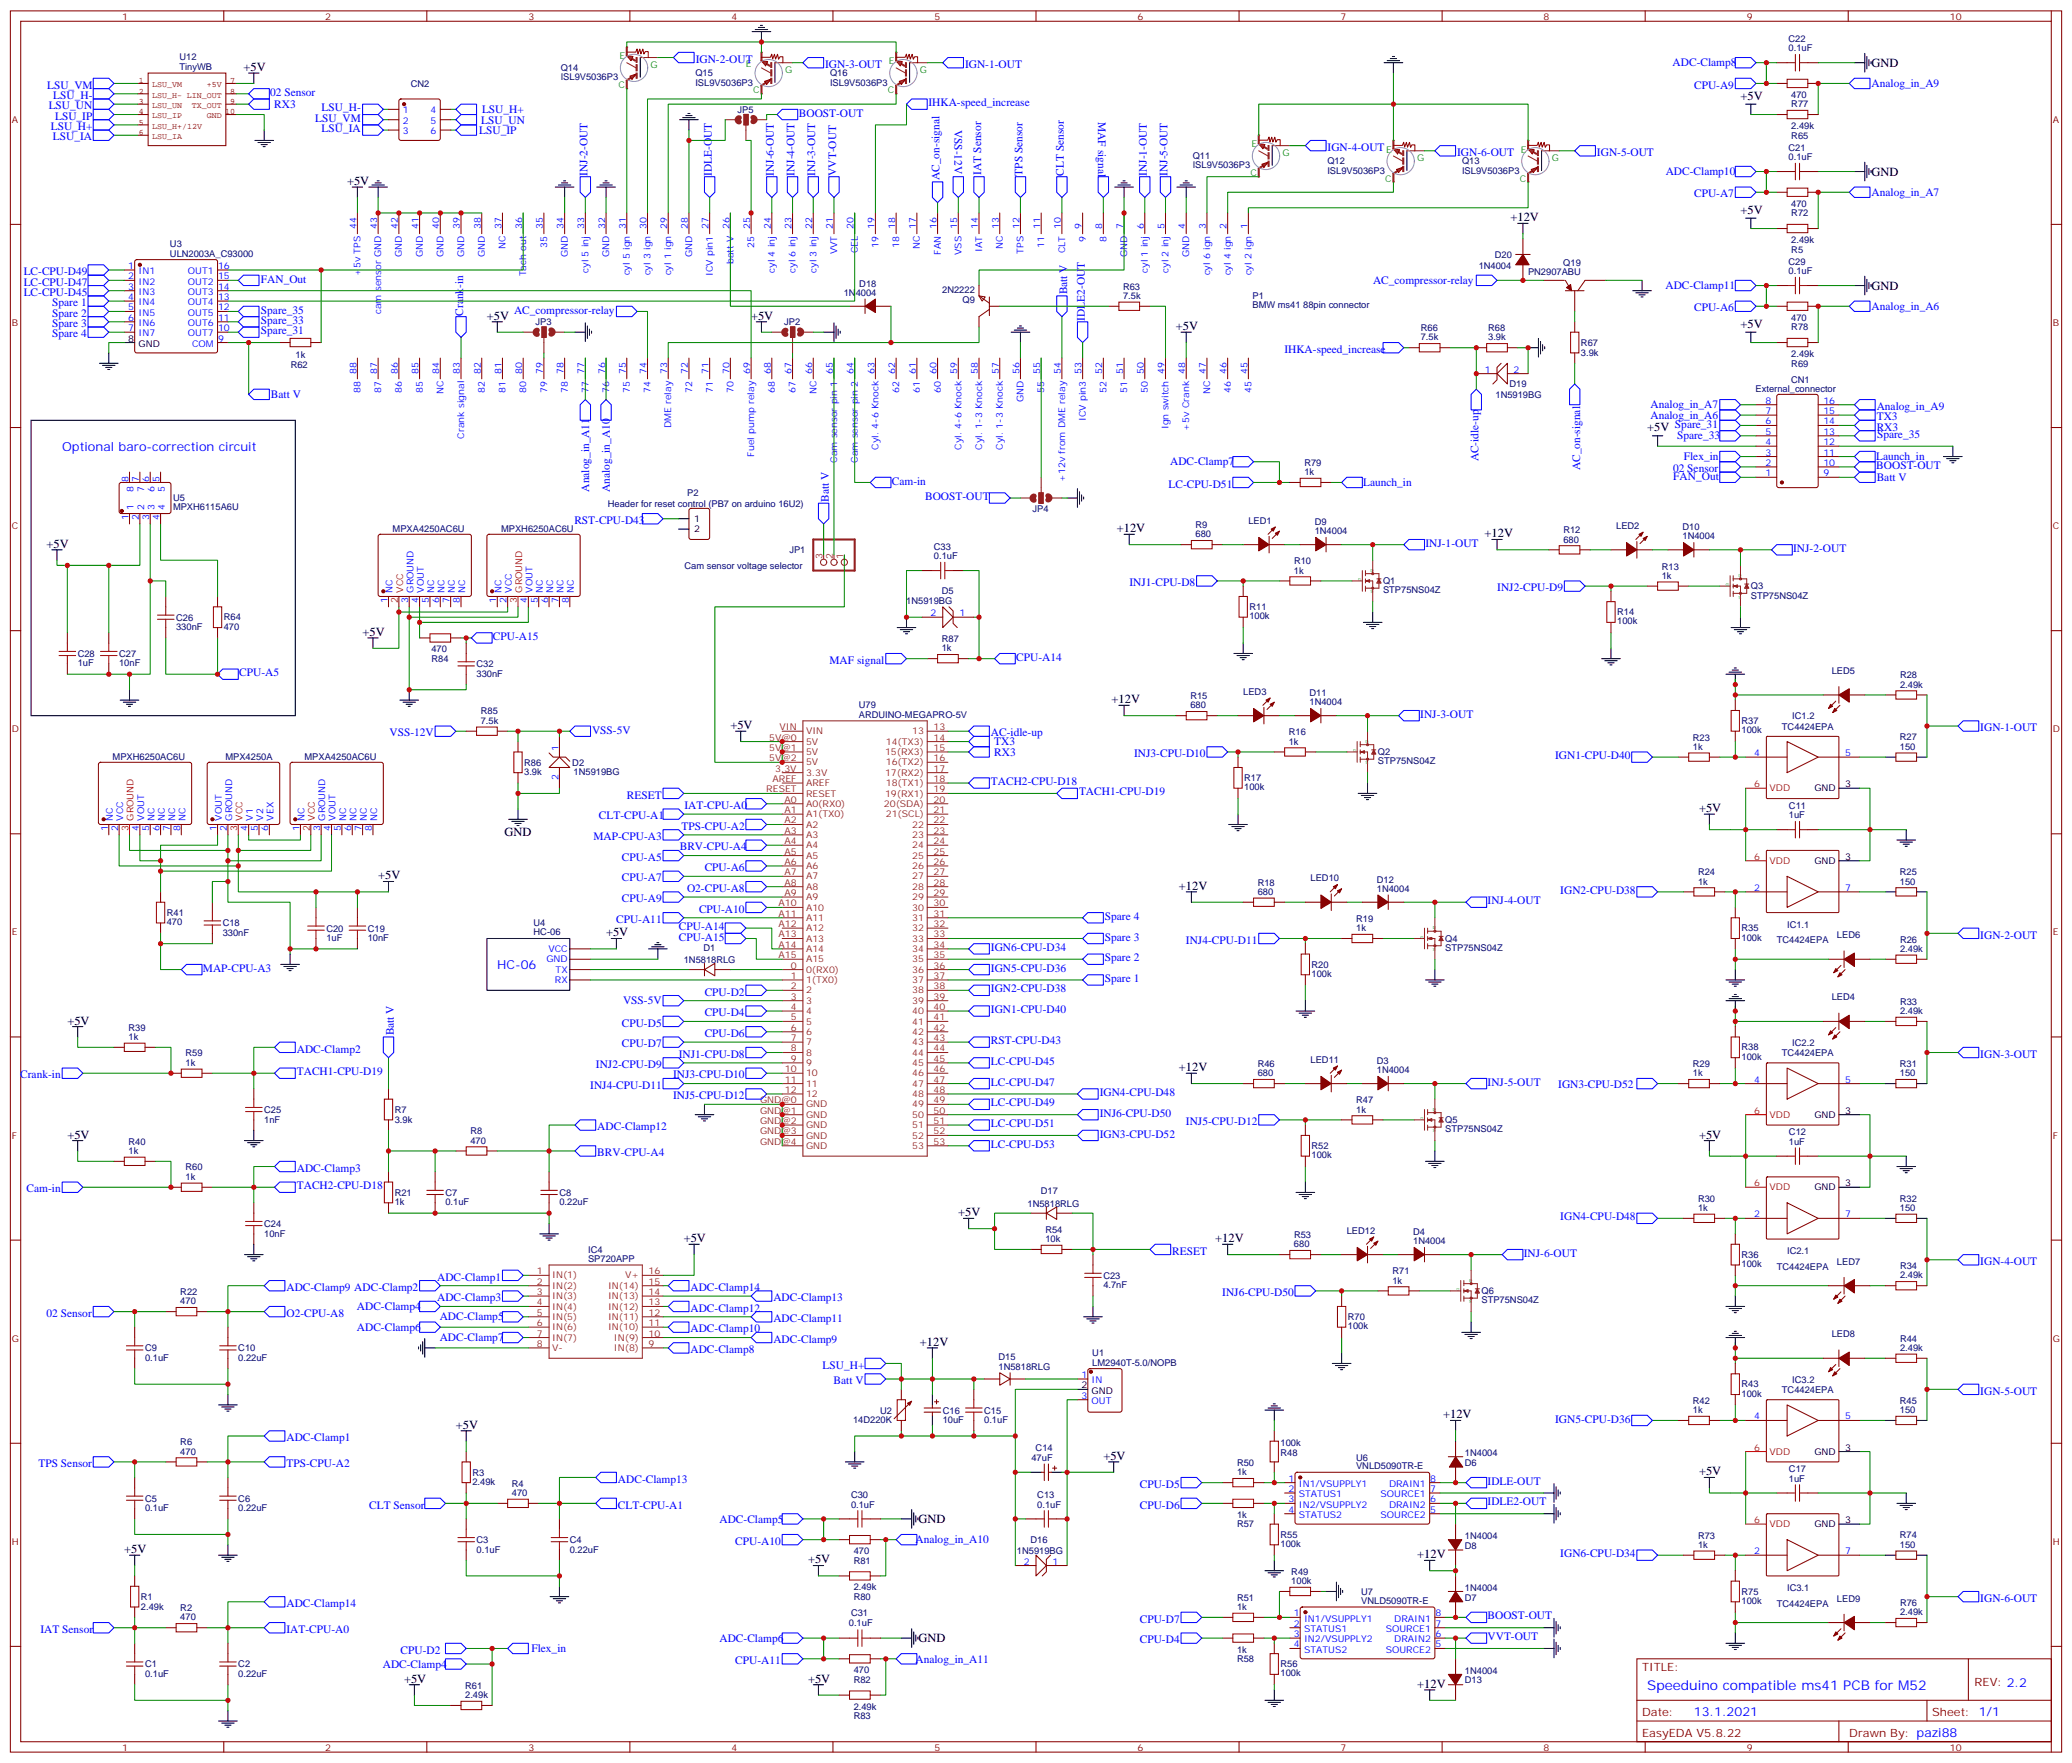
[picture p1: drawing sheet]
<svg xmlns="http://www.w3.org/2000/svg" width="706mm" height="600mm" viewBox="0 0 706 600" stroke-linecap="round" stroke-linejoin="round" font-family="sans-serif">
<defs><g id="words">
<text font-size="4.6" fill="#00f" x="560.9" y="575.2">Speeduino compatible ms41 PCB for M52</text>
<g font-size="4.2">
<text x="637.3" y="22.7">GND</text>
<text x="82.9" y="24.2">+5V</text>
<text x="592.7" y="34">+5V</text>
<text x="637.3" y="59.8">GND</text>
<text x="118.2" y="63">+5V</text>
<text x="514.3" y="75.3">+12V</text>
<text x="592.7" y="72.8">+5V</text>
<text x="637.3" y="98.6">GND</text>
<text x="165.8" y="108.8">+5V</text>
<text x="255.8" y="108.8">+5V</text>
<text x="400.4" y="112.4">+5V</text>
<text x="592.7" y="111.6">+5V</text>
<text x="560.9" y="146.8">+5V</text>
<text x="380.3" y="181.2">+12V</text>
<text x="505.5" y="182.9">+12V</text>
<text x="15.9" y="186.4">+5V</text>
<text x="123.5" y="216.4">+5V</text>
<text x="378.5" y="239.4">+12V</text>
<text x="248.7" y="248.2">+5V</text>
<text x="578.6" y="276.4">+5V</text>
<text x="171.8" y="284.5">GND</text>
<text x="128.8" y="299.3">+5V</text>
<text x="401.5" y="302.9">+12V</text>
<text x="206.4" y="318.7">+5V</text>
<text x="22.9" y="348.7">+5V</text>
<text x="401.5" y="364.6">+12V</text>
<text x="22.9" y="387.5">+5V</text>
<text x="578.6" y="387.5">+5V</text>
<text x="326.3" y="414">+5V</text>
<text x="232.8" y="422.8">+5V</text>
<text x="413.8" y="422.8">+12V</text>
<text x="313.3" y="458.1">+12V</text>
<text x="491.4" y="482.8">+12V</text>
<text x="155.2" y="486.3">+5V</text>
<text x="375.7" y="496.9">+5V</text>
<text x="578.6" y="502.2">+5V</text>
<text x="312.7" y="518.4">GND</text>
<text x="42.3" y="528.6">+5V</text>
<text x="275.2" y="532.2">+5V</text>
<text x="482.6" y="530.4">+12V</text>
<text x="312.7" y="559">GND</text>
<text x="137.6" y="572.7">+5V</text>
<text x="275.2" y="572.7">+5V</text>
<text x="482.6" y="574.5">+12V</text>
</g>
<g font-size="4.2" fill="#00f">
<text x="21.2" y="153.6">Optional baro-correction circuit</text>
<text x="169.3" y="329.8">HC-06</text>
<text x="576.8" y="584">13.1.2021</text>
</g>
<g font-size="3.9" fill="#00f">
<text x="236.9" y="21.3">IGN-2-OUT</text>
<text x="281" y="23.1">IGN-3-OUT</text>
<text x="328.6" y="23.1">IGN-1-OUT</text>
<text x="569.6" y="22.6">ADC-Clamp8</text>
<text x="637.3" y="29.7">Analog_in_A9</text>
<text x="16.1" y="30.2">LSU_VM</text>
<text x="18.2" y="33.7">LSU_H-</text>
<text x="92" y="32.7">02 Sensor</text>
<text x="576.9" y="30.2">CPU-A9</text>
<text x="16.6" y="37.2">LSU_UN</text>
<text x="18.7" y="40.7">LSU_IP</text>
<text x="93.4" y="36.7">RX3</text>
<text x="107.3" y="41.5">LSU_VM</text>
<text x="109.5" y="37.9">LSU_H-</text>
<text x="164.1" y="38.5">LSU_H+</text>
<text x="272" y="39.7">BOOST-OUT</text>
<text x="316.2" y="36.2">IHKA-speed_increase</text>
<text x="373.9" y="41.5" transform="rotate(90 373.9 41.5)">MAF signal</text>
<text x="17.3" y="44.3">LSU_H+</text>
<text x="18" y="47.8">LSU_IA</text>
<text x="109.5" y="45">LSU_IA</text>
<text x="163.2" y="45.6">LSU_IP</text>
<text x="163.9" y="42.1">LSU_UN</text>
<text x="325.1" y="44.1" transform="rotate(90 325.1 44.1)">VSS-12V</text>
<text x="452.1" y="51.3">IGN-4-OUT</text>
<text x="496.2" y="53.1">IGN-6-OUT</text>
<text x="543.8" y="53.1">IGN-5-OUT</text>
<text x="200" y="59.8" transform="rotate(-90 200 59.8)">INJ-2-OUT</text>
<text x="242.4" y="59.8" transform="rotate(-90 242.4 59.8)">IDLE-OUT</text>
<text x="263.5" y="59.8" transform="rotate(-90 263.5 59.8)">INJ-6-OUT</text>
<text x="270.6" y="59.8" transform="rotate(-90 270.6 59.8)">INJ-4-OUT</text>
<text x="277.6" y="59.8" transform="rotate(-90 277.6 59.8)">INJ-3-OUT</text>
<text x="284.7" y="59.8" transform="rotate(-90 284.7 59.8)">VVT-OUT</text>
<text x="334.1" y="59.4" transform="rotate(-90 334.1 59.4)">IAT Sensor</text>
<text x="348.2" y="59.8" transform="rotate(-90 348.2 59.8)">TPS Sensor</text>
<text x="362.3" y="59.8" transform="rotate(-90 362.3 59.8)">CLT Sensor</text>
<text x="390.5" y="59.8" transform="rotate(-90 390.5 59.8)">INJ-1-OUT</text>
<text x="397.6" y="59.8" transform="rotate(-90 397.6 59.8)">INJ-5-OUT</text>
<text x="567.2" y="59.6">ADC-Clamp10</text>
<text x="319.9" y="61.3" transform="rotate(-90 319.9 61.3)">AC_on-signal</text>
<text x="576.9" y="67.2">CPU-A7</text>
<text x="637.3" y="66.7">Analog_in_A7</text>
<text x="8.1" y="93.7">LC-CPU-D49</text>
<text x="8.1" y="97.2">LC-CPU-D47</text>
<text x="8.1" y="100.8">LC-CPU-D45</text>
<text x="88.8" y="96.2">FAN_Out</text>
<text x="363.4" y="100.2" transform="rotate(-90 363.4 100.2)">Batt V</text>
<text x="467.6" y="96.7">AC_compressor-relay</text>
<text x="567.1" y="98.4">ADC-Clamp11</text>
<text x="17.8" y="107.8">Spare 2</text>
<text x="17.8" y="104.2">Spare 1</text>
<text x="88.8" y="106.8">Spare_35</text>
<text x="157.7" y="107.5" transform="rotate(-90 157.7 107.5)">Crank-in</text>
<text x="175" y="106.7">AC_compressor-relay</text>
<text x="576.9" y="106">CPU-A6</text>
<text x="637.3" y="105.5">Analog_in_A6</text>
<text x="17.8" y="111.3">Spare 3</text>
<text x="88.8" y="110.3">Spare_33</text>
<text x="88.8" y="113.8">Spare_31</text>
<text x="369.4" y="109.2" transform="rotate(-90 369.4 109.2)">IDLE2-OUT</text>
<text x="17.8" y="114.8">Spare 4</text>
<text x="437.4" y="120.1">IHKA-speed_increase</text>
<text x="92.3" y="135.5">Batt V</text>
<text x="562" y="142.5">Analog_in_A6</text>
<text x="562" y="138.8">Analog_in_A7</text>
<text x="639.1" y="143.1">TX3</text>
<text x="639.1" y="139.5">Analog_in_A9</text>
<text x="570.4" y="145.6">Spare_31</text>
<text x="571.1" y="149.6">Spare_33</text>
<text x="639.1" y="146.6">RX3</text>
<text x="639.2" y="149.1">Spare_35</text>
<text x="398.5" y="158.4">ADC-Clamp7</text>
<text x="503.5" y="157.1" transform="rotate(-90 503.5 157.1)">AC-idle-up</text>
<text x="538" y="160.1" transform="rotate(-90 538 160.1)">AC_on-signal</text>
<text x="569.7" y="160.7">02 Sensor</text>
<text x="573.4" y="156.6">Flex_in</text>
<text x="638.8" y="156.7">Launch_in</text>
<text x="638.9" y="159.7">BOOST-OUT</text>
<text x="200.6" y="167.3" transform="rotate(-90 200.6 167.3)">Analog_in_A11</text>
<text x="207.6" y="167.5" transform="rotate(-90 207.6 167.5)">Analog_in_A10</text>
<text x="303.7" y="164.9">Cam-in</text>
<text x="397.9" y="166">LC-CPU-D51</text>
<text x="464.2" y="165.5">Launch_in</text>
<text x="569.8" y="163.2">FAN_Out</text>
<text x="639.1" y="163.7">Batt V</text>
<text x="282.2" y="170.7" transform="rotate(-90 282.2 170.7)">Batt V</text>
<text x="315" y="170.3">BOOST-OUT</text>
<text x="195.6" y="178.4">RST-CPU-D43</text>
<text x="485.4" y="186.1">INJ-1-OUT</text>
<text x="610.6" y="187.9">INJ-2-OUT</text>
<text x="384.6" y="199.5">INJ1-CPU-D8</text>
<text x="509.9" y="201.3">INJ2-CPU-D9</text>
<text x="167.9" y="217.8">CPU-A15</text>
<text x="282.5" y="226">MAF signal</text>
<text x="346" y="224.9">CPU-A14</text>
<text x="81.4" y="230.2">CPU-A5</text>
<text x="483.6" y="244.3">INJ-3-OUT</text>
<text x="132.6" y="250.6">VSS-12V</text>
<text x="201.6" y="249.9">VSS-5V</text>
<text x="337.4" y="250.6">AC-idle-up</text>
<text x="674.3" y="248.9">IGN-1-OUT</text>
<text x="338.5" y="253.7">TX3</text>
<text x="338.6" y="257.2">RX3</text>
<text x="386.2" y="257.7">INJ3-CPU-D10</text>
<text x="529.6" y="258.4">IGN1-CPU-D40</text>
<text x="337.4" y="267.2">TACH2-CPU-D18</text>
<text x="213.5" y="271.8">RESET</text>
<text x="233.1" y="275.3">IAT-CPU-A0</text>
<text x="367.4" y="270.8">TACH1-CPU-D19</text>
<text x="203.9" y="278.9">CLT-CPU-A1</text>
<text x="202.1" y="285.9">MAP-CPU-A3</text>
<text x="232.1" y="282.4">TPS-CPU-A2</text>
<text x="211.7" y="293">CPU-A5</text>
<text x="231.5" y="289.5">BRV-CPU-A4</text>
<text x="240" y="296.5">CPU-A6</text>
<text x="211.7" y="300">CPU-A7</text>
<text x="234" y="303.6">O2-CPU-A8</text>
<text x="531.3" y="304.3">IGN2-CPU-D38</text>
<text x="211.7" y="307.1">CPU-A9</text>
<text x="238" y="310.6">CPU-A10</text>
<text x="506.5" y="307.8">INJ-4-OUT</text>
<text x="209.8" y="314.1">CPU-A11</text>
<text x="231.2" y="316.6">CPU-A14</text>
<text x="376.2" y="313.2">Spare 4</text>
<text x="231.2" y="320.1">CPU-A15</text>
<text x="337.4" y="323.7">IGN6-CPU-D34</text>
<text x="376.2" y="320.2">Spare 3</text>
<text x="403.8" y="321.2">INJ4-CPU-D11</text>
<text x="674.3" y="319.4">IGN-2-OUT</text>
<text x="376.2" y="327.3">Spare 2</text>
<text x="69.1" y="330.7">MAP-CPU-A3</text>
<text x="337.4" y="330.7">IGN5-CPU-D36</text>
<text x="376.2" y="334.3">Spare 1</text>
<text x="212.2" y="341.7">VSS-5V</text>
<text x="240" y="338.8">CPU-D2</text>
<text x="337.4" y="337.8">IGN2-CPU-D38</text>
<text x="240" y="345.9">CPU-D4</text>
<text x="337.4" y="344.8">IGN1-CPU-D40</text>
<text x="134.1" y="352.4" transform="rotate(-90 134.1 352.4)">Batt V</text>
<text x="211.7" y="349.4">CPU-D5</text>
<text x="240" y="353">CPU-D6</text>
<text x="101.1" y="358.2">ADC-Clamp2</text>
<text x="211.7" y="356.5">CPU-D7</text>
<text x="337.4" y="355.4">RST-CPU-D43</text>
<text x="202.9" y="363.5">INJ2-CPU-D9</text>
<text x="231.2" y="360">INJ1-CPU-D8</text>
<text x="337.4" y="362.5">LC-CPU-D45</text>
<text x="674.3" y="360">IGN-3-OUT</text>
<text x="6.9" y="367.1">Crank-in</text>
<text x="101.1" y="366">TACH1-CPU-D19</text>
<text x="201" y="370.6">INJ4-CPU-D11</text>
<text x="229.2" y="367.1">INJ3-CPU-D10</text>
<text x="337.4" y="369.5">LC-CPU-D47</text>
<text x="506.5" y="369.5">INJ-5-OUT</text>
<text x="530.6" y="370.2">IGN3-CPU-D52</text>
<text x="229.2" y="374.1">INJ5-CPU-D12</text>
<text x="337.4" y="376.6">LC-CPU-D49</text>
<text x="374.5" y="373.1">IGN4-CPU-D48</text>
<text x="337.4" y="383.6">LC-CPU-D51</text>
<text x="374.5" y="380.1">INJ6-CPU-D50</text>
<text x="403.8" y="382.9">INJ5-CPU-D12</text>
<text x="203.4" y="384.7">ADC-Clamp12</text>
<text x="374.5" y="387.2">IGN3-CPU-D52</text>
<text x="203.4" y="393.5">BRV-CPU-A4</text>
<text x="337.4" y="390.7">LC-CPU-D53</text>
<text x="101.1" y="398.8">ADC-Clamp3</text>
<text x="9" y="405.9">Cam-in</text>
<text x="101.1" y="404.8">TACH2-CPU-D18</text>
<text x="531.3" y="415.4">IGN4-CPU-D48</text>
<text x="399.2" y="427">RESET</text>
<text x="518.9" y="427.7">INJ-6-OUT</text>
<text x="674.3" y="430.6">IGN-4-OUT</text>
<text x="148.9" y="435.9">ADC-Clamp1</text>
<text x="97.5" y="439.4">ADC-Clamp9 ADC-Clamp2</text>
<text x="148.9" y="442.9">ADC-Clamp3</text>
<text x="235.1" y="439.4">ADC-Clamp14</text>
<text x="263.3" y="442.9">ADC-Clamp13</text>
<text x="416.2" y="441.1">INJ6-CPU-D50</text>
<text x="15.9" y="448.2">02 Sensor</text>
<text x="97.5" y="448.2">O2-CPU-A8</text>
<text x="121.5" y="445.9">ADC-Clamp4</text>
<text x="149.8" y="449.4">ADC-Clamp5</text>
<text x="235.1" y="446.4">ADC-Clamp12</text>
<text x="263.3" y="450">ADC-Clamp11</text>
<text x="121.5" y="453">ADC-Clamp6</text>
<text x="235.1" y="453.5">ADC-Clamp10</text>
<text x="149.8" y="456.5">ADC-Clamp7</text>
<text x="235.1" y="460.6">ADC-Clamp8</text>
<text x="263.3" y="457">ADC-Clamp9</text>
<text x="280.1" y="465.8">LSU_H+</text>
<text x="283.8" y="471.1">Batt V</text>
<text x="674.3" y="474.7">IGN-5-OUT</text>
<text x="529.6" y="484.2">IGN5-CPU-D36</text>
<text x="97.5" y="490.5">ADC-Clamp1</text>
<text x="13.1" y="499.4">TPS Sensor</text>
<text x="97.5" y="499.4">TPS-CPU-A2</text>
<text x="210.4" y="504.6">ADC-Clamp13</text>
<text x="388.1" y="506.4">CPU-D5</text>
<text x="506.5" y="505.4">IDLE-OUT</text>
<text x="125.7" y="513.5">CLT Sensor</text>
<text x="210.4" y="513.5">CLT-CPU-A1</text>
<text x="388.1" y="513.5">CPU-D6</text>
<text x="506.5" y="512.4">IDLE2-OUT</text>
<text x="245" y="518.2">ADC-Clamp5</text>
<text x="250.4" y="525.8">CPU-A10</text>
<text x="311.7" y="525.3">Analog_in_A10</text>
<text x="531.3" y="530">IGN6-CPU-D34</text>
<text x="674.3" y="545.2">IGN-6-OUT</text>
<text x="97.5" y="547">ADC-Clamp14</text>
<text x="506.5" y="551.2">BOOST-OUT</text>
<text x="13.8" y="555.8">IAT Sensor</text>
<text x="97.5" y="555.8">IAT-CPU-A0</text>
<text x="388.1" y="552.3">CPU-D7</text>
<text x="136.4" y="562.9">CPU-D2</text>
<text x="180.9" y="562.4">Flex_in</text>
<text x="245" y="558.8">ADC-Clamp6</text>
<text x="388.1" y="559.3">CPU-D4</text>
<text x="506.5" y="558.3">VVT-OUT</text>
<text x="130.3" y="567.6">ADC-Clamp4</text>
<text x="250.4" y="566.4">CPU-A11</text>
<text x="311.7" y="565.9">Analog_in_A11</text>
</g>
<g font-size="3.9" fill="#800">
<text x="559.2" y="568.9">TITLE:</text>
<text x="672.4" y="573.8">REV: 2.2</text>
<text x="559.2" y="584">Date:</text>
<text x="657.9" y="584">Sheet: 1/1</text>
<text x="559.2" y="591.1">EasyEDA V5.8.22</text>
<text x="629.7" y="591.1">Drawn By: pazi88</text>
</g>
<g font-size="3.2" fill="#800">
<text x="41.6" y="6.7">1</text>
<text x="110.8" y="6.7">2</text>
<text x="179.9" y="6.7">3</text>
<text x="249.1" y="6.7">4</text>
<text x="318.2" y="6.7">5</text>
<text x="387.3" y="6.7">6</text>
<text x="456.5" y="6.7">7</text>
<text x="525.6" y="6.7">8</text>
<text x="594.8" y="6.7">9</text>
<text x="663.9" y="6.7">10</text>
<text x="4.1" y="41.8">A</text>
<text x="699" y="41.8">A</text>
<text x="4.1" y="110.9">B</text>
<text x="699" y="110.9">B</text>
<text x="4.1" y="180.1">C</text>
<text x="699" y="180.1">C</text>
<text x="4.1" y="249.2">D</text>
<text x="699" y="249.2">D</text>
<text x="4.1" y="318.4">E</text>
<text x="699" y="318.4">E</text>
<text x="4.1" y="387.5">F</text>
<text x="699" y="387.5">F</text>
<text x="4.1" y="456.7">G</text>
<text x="699" y="456.7">G</text>
<text x="4.1" y="525.8">H</text>
<text x="699" y="525.8">H</text>
<text x="41.6" y="595.8">1</text>
<text x="110.8" y="595.8">2</text>
<text x="179.9" y="595.8">3</text>
<text x="249.1" y="595.8">4</text>
<text x="318.2" y="595.8">5</text>
<text x="387.3" y="595.8">6</text>
<text x="456.5" y="595.8">7</text>
<text x="525.6" y="595.8">8</text>
<text x="594.8" y="595.8">9</text>
<text x="663.9" y="595.8">10</text>
</g>
<g font-size="3.2" fill="#000080">
<text x="609" y="17.5">0.1uF</text>
<text x="609" y="14.3">C22</text>
<text x="61.1" y="23.8">TinyWB</text>
<text x="61.1" y="20.4">U12</text>
<text x="139.8" y="29.5">CN2</text>
<text x="190.9" y="27.3">ISL9V5036P3</text>
<text x="190.9" y="24.2">Q14</text>
<text x="236.8" y="29.1">ISL9V5036P3</text>
<text x="236.8" y="25.9">Q15</text>
<text x="282.7" y="29.1">ISL9V5036P3</text>
<text x="282.7" y="25.9">Q16</text>
<text x="610" y="33.3">470</text>
<text x="251.2" y="38.4">JP5</text>
<text x="610" y="36.6">R77</text>
<text x="610" y="43.9">2.49k</text>
<text x="610" y="47.2">R65</text>
<text x="609" y="51.3">C21</text>
<text x="406.1" y="57.3">ISL9V5036P3</text>
<text x="406.1" y="54.2">Q11</text>
<text x="452" y="59.1">ISL9V5036P3</text>
<text x="452" y="55.9">Q12</text>
<text x="497.9" y="59.1">ISL9V5036P3</text>
<text x="497.9" y="55.9">Q13</text>
<text x="609" y="54.5">0.1uF</text>
<text x="610" y="70.4">470</text>
<text x="610" y="73.6">R72</text>
<text x="610" y="82.7">2.49k</text>
<text x="57.9" y="87.3">ULN2003A_C93000</text>
<text x="57.9" y="84.1">U3</text>
<text x="509" y="87.9">D20</text>
<text x="610" y="86">R5</text>
<text x="503.5" y="91.4">1N4004</text>
<text x="520.3" y="93.7">PN2907ABU</text>
<text x="532.3" y="90.5">Q19</text>
<text x="609" y="93.3">0.1uF</text>
<text x="609" y="90.1">C29</text>
<text x="287.3" y="100.7">1N4004</text>
<text x="292.6" y="97.5">D18</text>
<text x="320.8" y="99.9">2N2222</text>
<text x="382.4" y="101.8">7.5k</text>
<text x="382.4" y="98.6">R63</text>
<text x="426.5" y="101.7">P1</text>
<text x="327.7" y="103.1">Q9</text>
<text x="426.5" y="104.8">BMW ms41 88pin connector</text>
<text x="182.4" y="110.7">JP3</text>
<text x="267" y="110.7">JP2</text>
<text x="483.8" y="112.7">R66</text>
<text x="506.7" y="112.7">R68</text>
<text x="610" y="109.2">470</text>
<text x="610" y="112.4">R78</text>
<text x="483.8" y="115.9">7.5k</text>
<text x="506.7" y="115.9">3.9k</text>
<text x="538.3" y="117.8">R67</text>
<text x="99" y="125.3">R62</text>
<text x="100.7" y="121.7">1k</text>
<text x="538.3" y="121">3.9k</text>
<text x="610" y="121.5">2.49k</text>
<text x="610" y="124.8">R69</text>
<text x="514" y="131.8">D19</text>
<text x="609.9" y="130.2">CN1</text>
<text x="509.3" y="135.4">1N5919BG</text>
<text x="597.8" y="133.5">External_connector</text>
<text x="444.2" y="161.7">1k</text>
<text x="444.2" y="158.6">R79</text>
<text x="58.9" y="173.7">MPXH6115A6U</text>
<text x="58.9" y="170.6">U5</text>
<text x="207" y="172.4">Header for reset control (PB7 on arduino 16U2)</text>
<text x="234" y="168.8">P2</text>
<text x="351.6" y="174.3">JP4</text>
<text x="407.1" y="179.7">R9</text>
<text x="425.1" y="178.3">LED1</text>
<text x="447.7" y="178.7">D9</text>
<text x="133.7" y="181.2">MPXA4250AC6U</text>
<text x="170.6" y="181.2">MPXH6250AC6U</text>
<text x="407.1" y="182.9">680</text>
<text x="447.7" y="181.9">1N4004</text>
<text x="532.4" y="184.7">680</text>
<text x="532.4" y="181.5">R12</text>
<text x="550.3" y="180.1">LED2</text>
<text x="572.9" y="183.6">1N4004</text>
<text x="572.9" y="180.4">D10</text>
<text x="268.8" y="188.3">JP1</text>
<text x="318" y="190.3">0.1uF</text>
<text x="318" y="187.1">C33</text>
<text x="233.1" y="193.6">Cam sensor voltage selector</text>
<text x="440.6" y="195.3">1k</text>
<text x="440.6" y="192.1">R10</text>
<text x="565.9" y="197">1k</text>
<text x="565.9" y="193.9">R13</text>
<text x="320.7" y="202.3">D5</text>
<text x="471" y="202">STP75NS04Z</text>
<text x="471" y="198.8">Q1</text>
<text x="596.2" y="203.7">STP75NS04Z</text>
<text x="596.2" y="200.6">Q3</text>
<text x="308.6" y="205.5">1N5919BG</text>
<text x="425.5" y="207.6">R11</text>
<text x="550.7" y="209.4">R14</text>
<text x="60" y="214.5">330nF</text>
<text x="60" y="211.3">C26</text>
<text x="76.2" y="214.3">470</text>
<text x="76.2" y="211.1">R64</text>
<text x="425.4" y="210.8">100k</text>
<text x="550.7" y="212.5">100k</text>
<text x="320.7" y="221.7">1k</text>
<text x="320.7" y="218.5">R87</text>
<text x="26.5" y="226.9">1uF</text>
<text x="26.5" y="223.6">C28</text>
<text x="40.6" y="226.9">10nF</text>
<text x="40.6" y="223.6">C27</text>
<text x="146.9" y="222.1">470</text>
<text x="146.9" y="225.2">R84</text>
<text x="162.3" y="227.1">C32</text>
<text x="162.3" y="230.4">330nF</text>
<text x="623.8" y="229.4">LED5</text>
<text x="647" y="230.9">R28</text>
<text x="405.4" y="237.9">R15</text>
<text x="423.3" y="236.5">LED3</text>
<text x="445.9" y="236.9">D11</text>
<text x="647" y="234.1">2.49k</text>
<text x="163.7" y="243.2">R85</text>
<text x="292.5" y="244.3">ARDUINO-MEGAPRO-5V</text>
<text x="292.5" y="241.1">U79</text>
<text x="405.4" y="241.1">680</text>
<text x="445.9" y="240.1">1N4004</text>
<text x="610.3" y="244.9">IC1.2</text>
<text x="163.7" y="246.4">7.5k</text>
<text x="438.9" y="250.3">R16</text>
<text x="593" y="249.6">100k</text>
<text x="593" y="246.4">R37</text>
<text x="606.8" y="248.4">TC4424EPA</text>
<text x="646.9" y="252">R27</text>
<text x="438.9" y="253.5">1k</text>
<text x="469.2" y="257">Q2</text>
<text x="576.4" y="255.2">1k</text>
<text x="576.5" y="252.1">R23</text>
<text x="646.9" y="255.2">150</text>
<text x="38.3" y="258.8">MPXH6250AC6U</text>
<text x="76.8" y="258.8">MPX4250A</text>
<text x="103.7" y="258.8">MPXA4250AC6U</text>
<text x="178.5" y="263.9">3.9k</text>
<text x="178.5" y="260.6">R86</text>
<text x="194.9" y="260.6">D2</text>
<text x="195.3" y="263.8">1N5919BG</text>
<text x="469.2" y="260.2">STP75NS04Z</text>
<text x="423.7" y="269">100k</text>
<text x="423.7" y="265.8">R17</text>
<text x="609.2" y="275.3">C11</text>
<text x="609.2" y="278.5">1uF</text>
<text x="578.2" y="297.9">R24</text>
<text x="646.9" y="297.8">R25</text>
<text x="428.3" y="304.6">680</text>
<text x="428.3" y="301.4">R18</text>
<text x="446.3" y="300">LED10</text>
<text x="468.9" y="303.6">1N4004</text>
<text x="468.9" y="300.4">D12</text>
<text x="578.2" y="301.1">1k</text>
<text x="646.9" y="301.1">150</text>
<text x="56.8" y="311.7">R41</text>
<text x="56.8" y="314.9">470</text>
<text x="75.8" y="315.3">C18</text>
<text x="111.1" y="317.1">C20</text>
<text x="125.2" y="317.1">C19</text>
<text x="181.7" y="315.2">U4</text>
<text x="461.8" y="317">1k</text>
<text x="461.8" y="313.8">R19</text>
<text x="593" y="317">R35</text>
<text x="608.5" y="315.8">IC1.1</text>
<text x="75.8" y="318.6">330nF</text>
<text x="111.1" y="320.3">1uF</text>
<text x="125.2" y="320.3">10nF</text>
<text x="181.7" y="318.4">HC-06</text>
<text x="239.6" y="323.7">D1</text>
<text x="492.1" y="323.7">STP75NS04Z</text>
<text x="492.1" y="320.5">Q4</text>
<text x="593" y="320.1">100k</text>
<text x="605" y="321.1">TC4424EPA</text>
<text x="625.5" y="319.4">LED6</text>
<text x="647" y="320.9">R26</text>
<text x="232.8" y="327.7">1N5818RLG</text>
<text x="446.6" y="329.3">R20</text>
<text x="647" y="324">2.49k</text>
<text x="446.6" y="332.5">100k</text>
<text x="623.8" y="340.5">LED4</text>
<text x="647" y="345.2">2.49k</text>
<text x="647" y="342">R33</text>
<text x="43.8" y="350.8">R39</text>
<text x="43.8" y="354">1k</text>
<text x="63.2" y="359.6">R59</text>
<text x="593" y="357.5">R38</text>
<text x="606.8" y="359.5">TC4424EPA</text>
<text x="610.3" y="356">IC2.2</text>
<text x="63.2" y="362.8">1k</text>
<text x="428.3" y="363.2">R46</text>
<text x="446.3" y="361.8">LED11</text>
<text x="468.9" y="365.3">1N4004</text>
<text x="468.9" y="362.1">D3</text>
<text x="576.5" y="363.2">R29</text>
<text x="593" y="360.7">100k</text>
<text x="646.9" y="363.1">R31</text>
<text x="428.3" y="366.4">680</text>
<text x="576.4" y="366.4">1k</text>
<text x="646.9" y="366.4">150</text>
<text x="461.8" y="375.5">R47</text>
<text x="90" y="382.1">1nF</text>
<text x="90" y="378.8">C25</text>
<text x="134.4" y="382.1">3.9k</text>
<text x="134.4" y="378.8">R7</text>
<text x="461.8" y="378.7">1k</text>
<text x="492.1" y="382.2">Q5</text>
<text x="43.8" y="389.6">R40</text>
<text x="160.2" y="389.3">470</text>
<text x="160.2" y="386">R8</text>
<text x="492.1" y="385.4">STP75NS04Z</text>
<text x="609.2" y="389.6">1uF</text>
<text x="609.2" y="386.4">C12</text>
<text x="43.8" y="392.8">1k</text>
<text x="446.6" y="394.2">100k</text>
<text x="446.6" y="391.1">R52</text>
<text x="63.2" y="401.6">1k</text>
<text x="63.2" y="398.4">R60</text>
<text x="134.4" y="407">R21</text>
<text x="151.7" y="407">C7</text>
<text x="190.5" y="407">C8</text>
<text x="354.4" y="406.5">D17</text>
<text x="134.4" y="410.3">1k</text>
<text x="151.7" y="410.3">0.1uF</text>
<text x="190.5" y="410.3">0.22uF</text>
<text x="349.9" y="410.9">1N5818RLG</text>
<text x="578.2" y="412.2">1k</text>
<text x="578.2" y="409">R30</text>
<text x="646.9" y="412.2">150</text>
<text x="646.9" y="409">R32</text>
<text x="90" y="417.6">C24</text>
<text x="356" y="419.5">R54</text>
<text x="458.6" y="420">LED12</text>
<text x="90" y="420.9">10nF</text>
<text x="356" y="422.8">10k</text>
<text x="440.6" y="424.6">680</text>
<text x="440.6" y="421.4">R53</text>
<text x="481.2" y="423.5">1N4004</text>
<text x="481.2" y="420.3">D4</text>
<text x="200.3" y="429.4">SP720APP</text>
<text x="200.3" y="426.4">IC4</text>
<text x="593" y="431.3">100k</text>
<text x="593" y="428.1">R36</text>
<text x="608.5" y="426.9">IC2.1</text>
<text x="625.5" y="430.5">LED7</text>
<text x="647" y="432">R34</text>
<text x="375.7" y="435.3">C23</text>
<text x="474.1" y="436.9">1k</text>
<text x="474.1" y="433.7">R71</text>
<text x="605" y="432.2">TC4424EPA</text>
<text x="647" y="435.2">2.49k</text>
<text x="61.4" y="444">470</text>
<text x="61.4" y="440.7">R22</text>
<text x="375.7" y="438.5">4.7nF</text>
<text x="504.5" y="443.6">STP75NS04Z</text>
<text x="504.5" y="440.4">Q6</text>
<text x="459" y="449.3">R70</text>
<text x="459" y="452.4">100k</text>
<text x="623.8" y="455.2">LED8</text>
<text x="49.4" y="460">C9</text>
<text x="81.1" y="460">C10</text>
<text x="372" y="461.5">U1</text>
<text x="647" y="459.8">2.49k</text>
<text x="647" y="456.7">R44</text>
<text x="49.4" y="463.2">0.1uF</text>
<text x="81.1" y="463.2">0.22uF</text>
<text x="340" y="466.2">1N5818RLG</text>
<text x="340" y="462.9">D15</text>
<text x="372" y="464.8">LM2940T-5.0/NOPB</text>
<text x="593" y="472.2">R43</text>
<text x="610.3" y="470.6">IC3.2</text>
<text x="576.5" y="477.8">R42</text>
<text x="593" y="475.4">100k</text>
<text x="606.8" y="474.2">TC4424EPA</text>
<text x="646.9" y="477.8">R45</text>
<text x="290.5" y="484.4">14D220K</text>
<text x="299.7" y="481.1">U2</text>
<text x="321" y="484.4">10uF</text>
<text x="321" y="481.1">C16</text>
<text x="335.1" y="484.4">0.1uF</text>
<text x="335.1" y="481.1">C15</text>
<text x="576.4" y="481">1k</text>
<text x="646.9" y="481">150</text>
<text x="61.4" y="491.9">R6</text>
<text x="61.4" y="495.1">470</text>
<text x="351.2" y="497.2">47uF</text>
<text x="352.6" y="494">C14</text>
<text x="436" y="492.3">100k</text>
<text x="436" y="495.5">R48</text>
<text x="461.8" y="497.1">U6</text>
<text x="498.8" y="495.7">1N4004</text>
<text x="160.9" y="502.3">R3</text>
<text x="421.2" y="502.2">1k</text>
<text x="421.2" y="499">R50</text>
<text x="461.8" y="500.1">VNLD5090TR-E</text>
<text x="498.8" y="498.9">D6</text>
<text x="609.2" y="501">C17</text>
<text x="160.9" y="505.5">2.49k</text>
<text x="174.3" y="509.2">470</text>
<text x="174.3" y="506">R4</text>
<text x="289.8" y="509.9">C30</text>
<text x="353.2" y="509.9">C13</text>
<text x="609.2" y="504.3">1uF</text>
<text x="49.4" y="514.4">0.1uF</text>
<text x="49.4" y="511.1">C5</text>
<text x="81.1" y="514.4">0.22uF</text>
<text x="81.1" y="511.1">C6</text>
<text x="289.8" y="513.1">0.1uF</text>
<text x="353.2" y="513.1">0.1uF</text>
<text x="421.2" y="516.6">1k</text>
<text x="421.2" y="519.8">R57</text>
<text x="162.3" y="525.2">C3</text>
<text x="194" y="525.2">C4</text>
<text x="350.9" y="525">D16</text>
<text x="436" y="526.5">100k</text>
<text x="436" y="523.3">R55</text>
<text x="498.8" y="524">1N4004</text>
<text x="498.8" y="527.1">D8</text>
<text x="578.2" y="526.9">1k</text>
<text x="578.2" y="523.7">R73</text>
<text x="646.9" y="526.9">150</text>
<text x="646.9" y="523.6">R74</text>
<text x="162.3" y="528.5">0.1uF</text>
<text x="194" y="528.5">0.22uF</text>
<text x="290.7" y="529">470</text>
<text x="290.7" y="532.2">R81</text>
<text x="346.3" y="529">1N5919BG</text>
<text x="439.7" y="539.2">100k</text>
<text x="439.7" y="536">R49</text>
<text x="48" y="544.6">R1</text>
<text x="290.7" y="541.3">2.49k</text>
<text x="290.7" y="544.6">R80</text>
<text x="421.2" y="544.9">R51</text>
<text x="463.5" y="545.9">VNLD5090TR-E</text>
<text x="463.5" y="543">U7</text>
<text x="498.8" y="541.6">1N4004</text>
<text x="498.8" y="544.8">D7</text>
<text x="593" y="545.9">100k</text>
<text x="593" y="542.7">R75</text>
<text x="608.5" y="541.5">IC3.1</text>
<text x="625.5" y="545.1">LED9</text>
<text x="48" y="547.9">2.49k</text>
<text x="61.4" y="551.6">470</text>
<text x="61.4" y="548.3">R2</text>
<text x="289.8" y="549.9">C31</text>
<text x="421.2" y="548">1k</text>
<text x="605" y="546.8">TC4424EPA</text>
<text x="647" y="549.8">2.49k</text>
<text x="647" y="546.6">R76</text>
<text x="289.1" y="553.4">0.1uF</text>
<text x="421.2" y="562.5">1k</text>
<text x="49.4" y="567.6">C1</text>
<text x="81.1" y="567.6">C2</text>
<text x="290.7" y="569.6">470</text>
<text x="421.2" y="565.7">R58</text>
<text x="436" y="567.4">R56</text>
<text x="498.8" y="569.8">1N4004</text>
<text x="49.4" y="570.8">0.1uF</text>
<text x="81.1" y="570.8">0.22uF</text>
<text x="158.4" y="574.8">R61</text>
<text x="290.7" y="572.8">R82</text>
<text x="436" y="570.6">100k</text>
<text x="498.8" y="573">D13</text>
<text x="158.4" y="578">2.49k</text>
<text x="290.7" y="581.9">2.49k</text>
<text x="290.7" y="585.1">R83</text>
</g>
<g font-size="3.2" fill="#238d23">
<text x="211" y="20.2">E</text>
<text x="221.5" y="23">G</text>
<text x="254" y="22.8">E</text>
<text x="302.7" y="21.9">E</text>
<text x="267.3" y="24.8">G</text>
<text x="313.2" y="24.8">G</text>
<text x="210.6" y="30">C</text>
<text x="256.5" y="31.8">C</text>
<text x="302.3" y="31.8">C</text>
<text x="426.2" y="50.2">E</text>
<text x="436.7" y="53">G</text>
<text x="472" y="51.9">E</text>
<text x="517.9" y="51.9">E</text>
<text x="482.5" y="54.7">G</text>
<text x="528.4" y="54.7">G</text>
<text x="425.8" y="60">C</text>
<text x="471.7" y="61.8">C</text>
<text x="517.5" y="61.8">C</text>
</g>
<g font-size="3.2" fill="#00f">
<text x="137.1" y="38.6">1</text>
<text x="146.6" y="38.6">4</text>
<text x="137.1" y="42.2">2</text>
<text x="137.1" y="45.7">3</text>
<text x="146.6" y="42.2">5</text>
<text x="146.6" y="45.7">6</text>
<text x="121.4" y="77.8" transform="rotate(-90 121.4 77.8)">44</text>
<text x="128.4" y="77.8" transform="rotate(-90 128.4 77.8)">43</text>
<text x="135.5" y="77.8" transform="rotate(-90 135.5 77.8)">42</text>
<text x="142.5" y="77.8" transform="rotate(-90 142.5 77.8)">41</text>
<text x="149.6" y="77.8" transform="rotate(-90 149.6 77.8)">40</text>
<text x="156.6" y="77.8" transform="rotate(-90 156.6 77.8)">39</text>
<text x="163.7" y="77.8" transform="rotate(-90 163.7 77.8)">38</text>
<text x="170.7" y="77.8" transform="rotate(-90 170.7 77.8)">37</text>
<text x="177.8" y="77.8" transform="rotate(-90 177.8 77.8)">36</text>
<text x="184.9" y="77.8" transform="rotate(-90 184.9 77.8)">35</text>
<text x="191.9" y="77.8" transform="rotate(-90 191.9 77.8)">34</text>
<text x="199" y="77.8" transform="rotate(-90 199 77.8)">33</text>
<text x="206" y="77.8" transform="rotate(-90 206 77.8)">32</text>
<text x="213.1" y="77.8" transform="rotate(-90 213.1 77.8)">31</text>
<text x="220.1" y="77.8" transform="rotate(-90 220.1 77.8)">30</text>
<text x="227.2" y="77.8" transform="rotate(-90 227.2 77.8)">29</text>
<text x="234.2" y="77.8" transform="rotate(-90 234.2 77.8)">28</text>
<text x="241.3" y="77.8" transform="rotate(-90 241.3 77.8)">27</text>
<text x="248.4" y="77.8" transform="rotate(-90 248.4 77.8)">26</text>
<text x="255.4" y="77.8" transform="rotate(-90 255.4 77.8)">25</text>
<text x="262.5" y="77.8" transform="rotate(-90 262.5 77.8)">24</text>
<text x="269.5" y="77.8" transform="rotate(-90 269.5 77.8)">23</text>
<text x="276.6" y="77.8" transform="rotate(-90 276.6 77.8)">22</text>
<text x="283.6" y="77.8" transform="rotate(-90 283.6 77.8)">21</text>
<text x="290.7" y="77.8" transform="rotate(-90 290.7 77.8)">20</text>
<text x="297.7" y="77.8" transform="rotate(-90 297.7 77.8)">19</text>
<text x="304.8" y="77.8" transform="rotate(-90 304.8 77.8)">18</text>
<text x="311.9" y="77.8" transform="rotate(-90 311.9 77.8)">17</text>
<text x="318.9" y="77.8" transform="rotate(-90 318.9 77.8)">16</text>
<text x="326" y="77.8" transform="rotate(-90 326 77.8)">15</text>
<text x="333" y="77.8" transform="rotate(-90 333 77.8)">14</text>
<text x="340.1" y="77.8" transform="rotate(-90 340.1 77.8)">13</text>
<text x="347.1" y="77.8" transform="rotate(-90 347.1 77.8)">12</text>
<text x="354.2" y="77.8" transform="rotate(-90 354.2 77.8)">11</text>
<text x="361.2" y="77.8" transform="rotate(-90 361.2 77.8)">10</text>
<text x="368.3" y="77.8" transform="rotate(-90 368.3 77.8)">9</text>
<text x="375.4" y="77.8" transform="rotate(-90 375.4 77.8)">8</text>
<text x="382.4" y="77.8" transform="rotate(-90 382.4 77.8)">7</text>
<text x="389.5" y="77.8" transform="rotate(-90 389.5 77.8)">6</text>
<text x="396.5" y="77.8" transform="rotate(-90 396.5 77.8)">5</text>
<text x="403.6" y="77.8" transform="rotate(-90 403.6 77.8)">4</text>
<text x="410.6" y="77.8" transform="rotate(-90 410.6 77.8)">3</text>
<text x="417.7" y="77.8" transform="rotate(-90 417.7 77.8)">2</text>
<text x="424.7" y="77.8" transform="rotate(-90 424.7 77.8)">1</text>
<text x="369.7" y="82.3" transform="rotate(-90 369.7 82.3)">9</text>
<text x="376.8" y="82.3" transform="rotate(-90 376.8 82.3)">8</text>
<text x="136.9" y="87.5" transform="rotate(-90 136.9 87.5)">GND</text>
<text x="143.9" y="87.5" transform="rotate(-90 143.9 87.5)">GND</text>
<text x="151" y="87.5" transform="rotate(-90 151 87.5)">GND</text>
<text x="158" y="87.5" transform="rotate(-90 158 87.5)">GND</text>
<text x="165.1" y="87.5" transform="rotate(-90 165.1 87.5)">GND</text>
<text x="172.2" y="84.8" transform="rotate(-90 172.2 84.8)">NC</text>
<text x="186.3" y="84.3" transform="rotate(-90 186.3 84.3)">35</text>
<text x="193.3" y="87.5" transform="rotate(-90 193.3 87.5)">GND</text>
<text x="207.4" y="87.5" transform="rotate(-90 207.4 87.5)">GND</text>
<text x="235.7" y="87.5" transform="rotate(-90 235.7 87.5)">GND</text>
<text x="249.8" y="89.9" transform="rotate(-90 249.8 89.9)">batt V</text>
<text x="256.8" y="84.3" transform="rotate(-90 256.8 84.3)">25</text>
<text x="285" y="86.6" transform="rotate(-90 285 86.6)">VVT</text>
<text x="292.1" y="86.2" transform="rotate(-90 292.1 86.2)">CEL</text>
<text x="299.2" y="84.3" transform="rotate(-90 299.2 84.3)">19</text>
<text x="306.2" y="84.3" transform="rotate(-90 306.2 84.3)">18</text>
<text x="313.3" y="84.8" transform="rotate(-90 313.3 84.8)">NC</text>
<text x="320.3" y="86.6" transform="rotate(-90 320.3 86.6)">FAN</text>
<text x="327.4" y="86.8" transform="rotate(-90 327.4 86.8)">VSS</text>
<text x="334.4" y="85.7" transform="rotate(-90 334.4 85.7)">IAT</text>
<text x="341.5" y="84.8" transform="rotate(-90 341.5 84.8)">NC</text>
<text x="348.5" y="86.3" transform="rotate(-90 348.5 86.3)">TPS</text>
<text x="355.6" y="84.3" transform="rotate(-90 355.6 84.3)">11</text>
<text x="362.7" y="86.2" transform="rotate(-90 362.7 86.2)">CLT</text>
<text x="383.8" y="87.5" transform="rotate(-90 383.8 87.5)">GND</text>
<text x="405" y="87.5" transform="rotate(-90 405 87.5)">GND</text>
<text x="43.7" y="91.5">1</text>
<text x="43.7" y="95.1">2</text>
<text x="47.2" y="93.3">IN1</text>
<text x="64" y="93.3">OUT1</text>
<text x="74.3" y="95.1">15</text>
<text x="74.3" y="91.5">16</text>
<text x="122.8" y="93.9" transform="rotate(-90 122.8 93.9)">+5v TPS</text>
<text x="179.2" y="94.1" transform="rotate(-90 179.2 94.1)">Tach out</text>
<text x="200.4" y="92.9" transform="rotate(-90 200.4 92.9)">cyl 5 inj</text>
<text x="214.5" y="93.8" transform="rotate(-90 214.5 93.8)">cyl 5 ign</text>
<text x="221.5" y="93.8" transform="rotate(-90 221.5 93.8)">cyl 3 ign</text>
<text x="228.6" y="93.8" transform="rotate(-90 228.6 93.8)">cyl 1 ign</text>
<text x="242.7" y="94" transform="rotate(-90 242.7 94)">ICV pin1</text>
<text x="263.9" y="92.9" transform="rotate(-90 263.9 92.9)">cyl 4 inj</text>
<text x="270.9" y="92.9" transform="rotate(-90 270.9 92.9)">cyl 6 inj</text>
<text x="278" y="92.9" transform="rotate(-90 278 92.9)">cyl 3 inj</text>
<text x="390.9" y="92.9" transform="rotate(-90 390.9 92.9)">cyl 1 inj</text>
<text x="397.9" y="92.9" transform="rotate(-90 397.9 92.9)">cyl 2 inj</text>
<text x="412" y="93.8" transform="rotate(-90 412 93.8)">cyl 6 ign</text>
<text x="419.1" y="93.8" transform="rotate(-90 419.1 93.8)">cyl 4 ign</text>
<text x="426.2" y="93.8" transform="rotate(-90 426.2 93.8)">cyl 2 ign</text>
<text x="43.7" y="98.6">3</text>
<text x="47.2" y="96.8">IN2</text>
<text x="47.2" y="100.4">IN3</text>
<text x="64" y="100.4">OUT3</text>
<text x="64" y="96.8">OUT2</text>
<text x="74.3" y="98.6">14</text>
<text x="43.7" y="102.1">4</text>
<text x="43.7" y="105.7">5</text>
<text x="47.2" y="103.9">IN4</text>
<text x="47.2" y="107.4">IN5</text>
<text x="64" y="107.4">OUT5</text>
<text x="64" y="103.9">OUT4</text>
<text x="74.3" y="105.7">12</text>
<text x="74.3" y="102.1">13</text>
<text x="129.8" y="106.9" transform="rotate(-90 129.8 106.9)">cam sensor GND</text>
<text x="43.7" y="109.2">6</text>
<text x="43.7" y="112.7">7</text>
<text x="47.2" y="110.9">IN6</text>
<text x="64" y="110.9">OUT6</text>
<text x="74.3" y="112.7">10</text>
<text x="74.3" y="109.2">11</text>
<text x="47.2" y="114.5">IN7</text>
<text x="64" y="114.5">OUT7</text>
<text x="65.4" y="118">COM</text>
<text x="74.3" y="116.2">9</text>
<text x="121.4" y="127.2" transform="rotate(-90 121.4 127.2)">88</text>
<text x="128.4" y="127.2" transform="rotate(-90 128.4 127.2)">87</text>
<text x="135.5" y="127.2" transform="rotate(-90 135.5 127.2)">86</text>
<text x="142.5" y="127.2" transform="rotate(-90 142.5 127.2)">85</text>
<text x="149.6" y="127.2" transform="rotate(-90 149.6 127.2)">84</text>
<text x="156.6" y="127.2" transform="rotate(-90 156.6 127.2)">83</text>
<text x="163.7" y="127.2" transform="rotate(-90 163.7 127.2)">82</text>
<text x="170.7" y="127.2" transform="rotate(-90 170.7 127.2)">81</text>
<text x="177.8" y="127.2" transform="rotate(-90 177.8 127.2)">80</text>
<text x="184.9" y="127.2" transform="rotate(-90 184.9 127.2)">79</text>
<text x="191.9" y="127.2" transform="rotate(-90 191.9 127.2)">78</text>
<text x="199" y="127.2" transform="rotate(-90 199 127.2)">77</text>
<text x="206" y="127.2" transform="rotate(-90 206 127.2)">76</text>
<text x="213.1" y="127.2" transform="rotate(-90 213.1 127.2)">75</text>
<text x="220.1" y="127.2" transform="rotate(-90 220.1 127.2)">74</text>
<text x="227.2" y="127.2" transform="rotate(-90 227.2 127.2)">73</text>
<text x="234.2" y="127.2" transform="rotate(-90 234.2 127.2)">72</text>
<text x="241.3" y="127.2" transform="rotate(-90 241.3 127.2)">71</text>
<text x="248.4" y="127.2" transform="rotate(-90 248.4 127.2)">70</text>
<text x="255.4" y="127.2" transform="rotate(-90 255.4 127.2)">69</text>
<text x="262.5" y="127.2" transform="rotate(-90 262.5 127.2)">68</text>
<text x="269.5" y="127.2" transform="rotate(-90 269.5 127.2)">67</text>
<text x="276.6" y="127.2" transform="rotate(-90 276.6 127.2)">66</text>
<text x="283.6" y="127.2" transform="rotate(-90 283.6 127.2)">65</text>
<text x="290.7" y="127.2" transform="rotate(-90 290.7 127.2)">64</text>
<text x="297.7" y="127.2" transform="rotate(-90 297.7 127.2)">63</text>
<text x="304.8" y="127.2" transform="rotate(-90 304.8 127.2)">62</text>
<text x="311.9" y="127.2" transform="rotate(-90 311.9 127.2)">61</text>
<text x="318.9" y="127.2" transform="rotate(-90 318.9 127.2)">60</text>
<text x="326" y="127.2" transform="rotate(-90 326 127.2)">59</text>
<text x="333" y="127.2" transform="rotate(-90 333 127.2)">58</text>
<text x="340.1" y="127.2" transform="rotate(-90 340.1 127.2)">57</text>
<text x="347.1" y="127.2" transform="rotate(-90 347.1 127.2)">56</text>
<text x="354.2" y="127.2" transform="rotate(-90 354.2 127.2)">55</text>
<text x="361.2" y="127.2" transform="rotate(-90 361.2 127.2)">54</text>
<text x="368.3" y="127.2" transform="rotate(-90 368.3 127.2)">53</text>
<text x="375.4" y="127.2" transform="rotate(-90 375.4 127.2)">52</text>
<text x="382.4" y="127.2" transform="rotate(-90 382.4 127.2)">51</text>
<text x="389.5" y="127.2" transform="rotate(-90 389.5 127.2)">50</text>
<text x="396.5" y="127.2" transform="rotate(-90 396.5 127.2)">49</text>
<text x="403.6" y="127.2" transform="rotate(-90 403.6 127.2)">48</text>
<text x="410.6" y="127.2" transform="rotate(-90 410.6 127.2)">47</text>
<text x="417.7" y="127.2" transform="rotate(-90 417.7 127.2)">46</text>
<text x="424.7" y="127.2" transform="rotate(-90 424.7 127.2)">45</text>
<text x="505.6" y="126.8">1</text>
<text x="515.4" y="126.8">2</text>
<text x="122.8" y="133.7" transform="rotate(-90 122.8 133.7)">88</text>
<text x="129.8" y="133.7" transform="rotate(-90 129.8 133.7)">87</text>
<text x="136.9" y="133.7" transform="rotate(-90 136.9 133.7)">86</text>
<text x="143.9" y="133.7" transform="rotate(-90 143.9 133.7)">85</text>
<text x="151" y="134.2" transform="rotate(-90 151 134.2)">NC</text>
<text x="165.1" y="133.7" transform="rotate(-90 165.1 133.7)">82</text>
<text x="172.2" y="133.7" transform="rotate(-90 172.2 133.7)">81</text>
<text x="179.2" y="133.7" transform="rotate(-90 179.2 133.7)">80</text>
<text x="186.3" y="133.7" transform="rotate(-90 186.3 133.7)">79</text>
<text x="193.3" y="133.7" transform="rotate(-90 193.3 133.7)">78</text>
<text x="200.4" y="133.7" transform="rotate(-90 200.4 133.7)">77</text>
<text x="207.4" y="133.7" transform="rotate(-90 207.4 133.7)">76</text>
<text x="214.5" y="133.7" transform="rotate(-90 214.5 133.7)">75</text>
<text x="221.5" y="133.7" transform="rotate(-90 221.5 133.7)">74</text>
<text x="235.7" y="133.7" transform="rotate(-90 235.7 133.7)">72</text>
<text x="242.7" y="133.7" transform="rotate(-90 242.7 133.7)">71</text>
<text x="249.8" y="133.7" transform="rotate(-90 249.8 133.7)">70</text>
<text x="263.9" y="133.7" transform="rotate(-90 263.9 133.7)">68</text>
<text x="270.9" y="133.7" transform="rotate(-90 270.9 133.7)">67</text>
<text x="278" y="134.2" transform="rotate(-90 278 134.2)">NC</text>
<text x="306.2" y="133.7" transform="rotate(-90 306.2 133.7)">62</text>
<text x="313.3" y="133.7" transform="rotate(-90 313.3 133.7)">61</text>
<text x="320.3" y="133.7" transform="rotate(-90 320.3 133.7)">60</text>
<text x="348.5" y="136.9" transform="rotate(-90 348.5 136.9)">GND</text>
<text x="355.6" y="133.7" transform="rotate(-90 355.6 133.7)">55</text>
<text x="376.8" y="133.7" transform="rotate(-90 376.8 133.7)">52</text>
<text x="383.8" y="133.7" transform="rotate(-90 383.8 133.7)">51</text>
<text x="390.9" y="133.7" transform="rotate(-90 390.9 133.7)">50</text>
<text x="412" y="134.2" transform="rotate(-90 412 134.2)">NC</text>
<text x="419.1" y="133.7" transform="rotate(-90 419.1 133.7)">46</text>
<text x="426.2" y="133.7" transform="rotate(-90 426.2 133.7)">45</text>
<text x="601.2" y="137.4">8</text>
<text x="620.9" y="137.4">16</text>
<text x="369.7" y="143.3" transform="rotate(-90 369.7 143.3)">ICV pin3</text>
<text x="601.2" y="140.9">7</text>
<text x="620.9" y="140.9">15</text>
<text x="158" y="149.4" transform="rotate(-90 158 149.4)">Crank signal</text>
<text x="228.6" y="145.8" transform="rotate(-90 228.6 145.8)">DME relay</text>
<text x="397.9" y="146.1" transform="rotate(-90 397.9 146.1)">Ign switch</text>
<text x="405" y="146.6" transform="rotate(-90 405 146.6)">+5v Crank</text>
<text x="601.2" y="148">5</text>
<text x="601.2" y="144.5">6</text>
<text x="620.9" y="148">13</text>
<text x="620.9" y="144.5">14</text>
<text x="256.8" y="155.4" transform="rotate(-90 256.8 155.4)">Fuel pump relay</text>
<text x="299.2" y="153.1" transform="rotate(-90 299.2 153.1)">Cyl. 4-6 Knock</text>
<text x="327.4" y="153.1" transform="rotate(-90 327.4 153.1)">Cyl. 4-6 Knock</text>
<text x="334.4" y="153.1" transform="rotate(-90 334.4 153.1)">Cyl. 1-3 Knock</text>
<text x="341.5" y="153.1" transform="rotate(-90 341.5 153.1)">Cyl. 1-3 Knock</text>
<text x="601.2" y="155">3</text>
<text x="601.2" y="151.5">4</text>
<text x="620.9" y="155">11</text>
<text x="620.9" y="151.5">12</text>
<text x="285" y="157.5" transform="rotate(-90 285 157.5)">Cam sensor pin 1</text>
<text x="292.1" y="157.5" transform="rotate(-90 292.1 157.5)">Cam sensor pin 2</text>
<text x="601.2" y="158.6">2</text>
<text x="620.9" y="158.6">10</text>
<text x="43.7" y="164" transform="rotate(-90 43.7 164)">8</text>
<text x="45.5" y="167.5" transform="rotate(-90 45.5 167.5)">8</text>
<text x="47.3" y="164" transform="rotate(-90 47.3 164)">7</text>
<text x="49" y="167.5" transform="rotate(-90 49 167.5)">7</text>
<text x="50.8" y="164" transform="rotate(-90 50.8 164)">6</text>
<text x="52.6" y="167.5" transform="rotate(-90 52.6 167.5)">6</text>
<text x="54.3" y="164" transform="rotate(-90 54.3 164)">5</text>
<text x="56.1" y="167.5" transform="rotate(-90 56.1 167.5)">5</text>
<text x="362.7" y="164" transform="rotate(-90 362.7 164)">+12v from DME relay</text>
<text x="601.2" y="162.1">1</text>
<text x="620.9" y="162.1">9</text>
<text x="45.5" y="173.5" transform="rotate(-90 45.5 173.5)">1</text>
<text x="49" y="173.5" transform="rotate(-90 49 173.5)">2</text>
<text x="52.6" y="173.5" transform="rotate(-90 52.6 173.5)">3</text>
<text x="56.1" y="173.5" transform="rotate(-90 56.1 173.5)">4</text>
<text x="43.7" y="177" transform="rotate(-90 43.7 177)">1</text>
<text x="47.3" y="177" transform="rotate(-90 47.3 177)">2</text>
<text x="50.8" y="177" transform="rotate(-90 50.8 177)">3</text>
<text x="54.3" y="177" transform="rotate(-90 54.3 177)">4</text>
<text x="133.7" y="201.7" transform="rotate(-90 133.7 201.7)">NC</text>
<text x="140.8" y="201.7" transform="rotate(-90 140.8 201.7)">GROUND</text>
<text x="144.3" y="201.7" transform="rotate(-90 144.3 201.7)">VOUT</text>
<text x="147.8" y="201.7" transform="rotate(-90 147.8 201.7)">NC</text>
<text x="151.3" y="201.7" transform="rotate(-90 151.3 201.7)">NC</text>
<text x="154.9" y="201.7" transform="rotate(-90 154.9 201.7)">NC</text>
<text x="158.4" y="201.7" transform="rotate(-90 158.4 201.7)">NC</text>
<text x="170.7" y="201.7" transform="rotate(-90 170.7 201.7)">NC</text>
<text x="174.3" y="201.7" transform="rotate(-90 174.3 201.7)">VCC</text>
<text x="181.3" y="201.7" transform="rotate(-90 181.3 201.7)">VOUT</text>
<text x="184.9" y="201.7" transform="rotate(-90 184.9 201.7)">NC</text>
<text x="188.4" y="201.7" transform="rotate(-90 188.4 201.7)">NC</text>
<text x="191.9" y="201.7" transform="rotate(-90 191.9 201.7)">NC</text>
<text x="195.4" y="201.7" transform="rotate(-90 195.4 201.7)">NC</text>
<text x="131.9" y="205.2" transform="rotate(-90 131.9 205.2)">1</text>
<text x="139" y="205.2" transform="rotate(-90 139 205.2)">3</text>
<text x="142.5" y="205.2" transform="rotate(-90 142.5 205.2)">4</text>
<text x="146" y="205.2" transform="rotate(-90 146 205.2)">5</text>
<text x="149.6" y="205.2" transform="rotate(-90 149.6 205.2)">6</text>
<text x="153.1" y="205.2" transform="rotate(-90 153.1 205.2)">7</text>
<text x="156.6" y="205.2" transform="rotate(-90 156.6 205.2)">8</text>
<text x="169" y="205.2" transform="rotate(-90 169 205.2)">1</text>
<text x="172.5" y="205.2" transform="rotate(-90 172.5 205.2)">2</text>
<text x="179.6" y="205.2" transform="rotate(-90 179.6 205.2)">4</text>
<text x="183.1" y="205.2" transform="rotate(-90 183.1 205.2)">5</text>
<text x="186.6" y="205.2" transform="rotate(-90 186.6 205.2)">6</text>
<text x="190.1" y="205.2" transform="rotate(-90 190.1 205.2)">7</text>
<text x="193.7" y="205.2" transform="rotate(-90 193.7 205.2)">8</text>
<text x="316.9" y="209.7">2</text>
<text x="326.7" y="209.7">1</text>
<text x="190.1" y="255.6" transform="rotate(-90 190.1 255.6)">1</text>
<text x="597.4" y="257.4">4</text>
<text x="628.3" y="257.4">5</text>
<text x="190.1" y="265.4" transform="rotate(-90 190.1 265.4)">2</text>
<text x="38.5" y="279.3" transform="rotate(-90 38.5 279.3)">NC</text>
<text x="42" y="279.3" transform="rotate(-90 42 279.3)">VCC</text>
<text x="49" y="279.3" transform="rotate(-90 49 279.3)">VOUT</text>
<text x="52.6" y="279.3" transform="rotate(-90 52.6 279.3)">NC</text>
<text x="56.1" y="279.3" transform="rotate(-90 56.1 279.3)">NC</text>
<text x="59.6" y="279.3" transform="rotate(-90 59.6 279.3)">NC</text>
<text x="63.1" y="279.3" transform="rotate(-90 63.1 279.3)">NC</text>
<text x="75.5" y="279.3" transform="rotate(-90 75.5 279.3)">VOUT</text>
<text x="79" y="279.3" transform="rotate(-90 79 279.3)">GROUND</text>
<text x="86.1" y="279.3" transform="rotate(-90 86.1 279.3)">V1</text>
<text x="89.6" y="279.3" transform="rotate(-90 89.6 279.3)">V2</text>
<text x="93.1" y="279.3" transform="rotate(-90 93.1 279.3)">VEX</text>
<text x="103.7" y="279.3" transform="rotate(-90 103.7 279.3)">NC</text>
<text x="110.8" y="279.3" transform="rotate(-90 110.8 279.3)">GROUND</text>
<text x="114.3" y="279.3" transform="rotate(-90 114.3 279.3)">VOUT</text>
<text x="117.8" y="279.3" transform="rotate(-90 117.8 279.3)">NC</text>
<text x="121.4" y="279.3" transform="rotate(-90 121.4 279.3)">NC</text>
<text x="124.9" y="279.3" transform="rotate(-90 124.9 279.3)">NC</text>
<text x="128.4" y="279.3" transform="rotate(-90 128.4 279.3)">NC</text>
<text x="36.7" y="282.8" transform="rotate(-90 36.7 282.8)">1</text>
<text x="40.2" y="282.8" transform="rotate(-90 40.2 282.8)">2</text>
<text x="47.3" y="282.8" transform="rotate(-90 47.3 282.8)">4</text>
<text x="50.8" y="282.8" transform="rotate(-90 50.8 282.8)">5</text>
<text x="54.3" y="282.8" transform="rotate(-90 54.3 282.8)">6</text>
<text x="57.9" y="282.8" transform="rotate(-90 57.9 282.8)">7</text>
<text x="61.4" y="282.8" transform="rotate(-90 61.4 282.8)">8</text>
<text x="73.7" y="282.8" transform="rotate(-90 73.7 282.8)">1</text>
<text x="77.3" y="282.8" transform="rotate(-90 77.3 282.8)">2</text>
<text x="84.3" y="282.8" transform="rotate(-90 84.3 282.8)">4</text>
<text x="87.8" y="282.8" transform="rotate(-90 87.8 282.8)">5</text>
<text x="91.4" y="282.8" transform="rotate(-90 91.4 282.8)">6</text>
<text x="102" y="282.8" transform="rotate(-90 102 282.8)">1</text>
<text x="109" y="282.8" transform="rotate(-90 109 282.8)">3</text>
<text x="112.5" y="282.8" transform="rotate(-90 112.5 282.8)">4</text>
<text x="116.1" y="282.8" transform="rotate(-90 116.1 282.8)">5</text>
<text x="119.6" y="282.8" transform="rotate(-90 119.6 282.8)">6</text>
<text x="123.1" y="282.8" transform="rotate(-90 123.1 282.8)">7</text>
<text x="126.6" y="282.8" transform="rotate(-90 126.6 282.8)">8</text>
<text x="597.4" y="303.2">2</text>
<text x="628.3" y="303.2">7</text>
<text x="186" y="327.6">GND</text>
<text x="186.7" y="324">VCC</text>
<text x="188.9" y="334.6">RX</text>
<text x="189.2" y="331.3">TX</text>
<text x="597.4" y="368.5">4</text>
<text x="628.3" y="368.5">5</text>
<text x="597.4" y="414.3">2</text>
<text x="628.3" y="414.3">7</text>
<text x="368.2" y="469">1</text>
<text x="371.7" y="470.8">IN</text>
<text x="368.2" y="476.1">3</text>
<text x="371.7" y="477.8">OUT</text>
<text x="597.4" y="483.1">4</text>
<text x="628.3" y="483.1">5</text>
<text x="438.8" y="504.3">1</text>
<text x="438.8" y="507.8">2</text>
<text x="442.3" y="506.1">IN1/VSUPPLY1</text>
<text x="442.3" y="509.6">STATUS1</text>
<text x="470.1" y="509.6">SOURCE1</text>
<text x="473" y="506.1">DRAIN1</text>
<text x="487" y="507.8">7</text>
<text x="487" y="504.3">8</text>
<text x="438.8" y="511.4">3</text>
<text x="438.8" y="514.9">4</text>
<text x="442.3" y="513.1">IN2/VSUPPLY2</text>
<text x="473" y="513.1">DRAIN2</text>
<text x="487" y="514.9">5</text>
<text x="487" y="511.4">6</text>
<text x="442.3" y="516.6">STATUS2</text>
<text x="470.1" y="516.6">SOURCE2</text>
<text x="348.6" y="532.5">2</text>
<text x="358.4" y="532.5">1</text>
<text x="597.4" y="529">2</text>
<text x="628.3" y="529">7</text>
<text x="440.5" y="550.2">1</text>
<text x="444" y="551.9">IN1/VSUPPLY1</text>
<text x="474.7" y="551.9">DRAIN1</text>
<text x="488.8" y="550.2">8</text>
<text x="440.5" y="553.7">2</text>
<text x="440.5" y="557.2">3</text>
<text x="444" y="555.4">STATUS1</text>
<text x="471.9" y="555.4">SOURCE1</text>
<text x="488.8" y="557.2">6</text>
<text x="488.8" y="553.7">7</text>
<text x="440.5" y="560.7">4</text>
<text x="444" y="559">IN2/VSUPPLY2</text>
<text x="444" y="562.5">STATUS2</text>
<text x="471.9" y="562.5">SOURCE2</text>
<text x="474.7" y="559">DRAIN2</text>
<text x="488.8" y="560.7">5</text>
</g>
<g font-size="3.2">
<text x="43.7" y="116.2">8</text>
<text x="47.2" y="118">GND</text>
<text x="236.4" y="177.6">1</text>
<text x="236.4" y="181.2">2</text>
<text x="617.8" y="269.3">GND</text>
<text x="628.3" y="267.9">3</text>
<text x="628.3" y="292.6">3</text>
<text x="617.8" y="294">GND</text>
<text x="617.8" y="380.5">GND</text>
<text x="628.3" y="379.1">3</text>
<text x="617.8" y="405.2">GND</text>
<text x="628.3" y="403.8">3</text>
<text x="368.2" y="472.5">2</text>
<text x="371.7" y="474.3">GND</text>
<text x="617.8" y="495.1">GND</text>
<text x="628.3" y="493.7">3</text>
<text x="617.8" y="519.8">GND</text>
<text x="628.3" y="518.4">3</text>
</g>
<g font-size="3.2" fill="#8d2323">
<text x="280.1" y="190.3" transform="rotate(-90 280.1 190.3)">3</text>
<text x="283.6" y="190.3" transform="rotate(-90 283.6 190.3)">2</text>
<text x="287.2" y="190.3" transform="rotate(-90 287.2 190.3)">1</text>
<text x="265.4" y="248.5">VIN</text>
<text x="274.5" y="249.9">VIN</text>
<text x="310.6" y="249.9">13</text>
<text x="317.9" y="248.5">13</text>
<text x="261.9" y="252.1">5V@0</text>
<text x="261.9" y="255.6">5V@1</text>
<text x="274.5" y="253.5">5V</text>
<text x="274.5" y="257">5V</text>
<text x="301.4" y="257">15(RX3)</text>
<text x="301.6" y="253.5">14(TX3)</text>
<text x="317.9" y="255.6">15</text>
<text x="317.9" y="252.1">14</text>
<text x="261.9" y="259.1">5V@2</text>
<text x="263.9" y="262.6">3.3V</text>
<text x="274.5" y="260.5">5V</text>
<text x="301.6" y="260.5">16(TX2)</text>
<text x="317.9" y="259.1">16</text>
<text x="317.9" y="262.6">17</text>
<text x="260.9" y="269.7">RESET</text>
<text x="263.1" y="266.2">AREF</text>
<text x="274.5" y="264.1">3.3V</text>
<text x="274.5" y="267.6">AREF</text>
<text x="301.4" y="264.1">17(RX2)</text>
<text x="301.6" y="267.6">18(TX1)</text>
<text x="317.9" y="266.2">18</text>
<text x="317.9" y="269.7">19</text>
<text x="267.1" y="273.2">A0</text>
<text x="274.5" y="271.1">RESET</text>
<text x="274.5" y="274.6">A0(RX0)</text>
<text x="301" y="274.6">20(SDA)</text>
<text x="301.4" y="271.1">19(RX1)</text>
<text x="317.9" y="273.2">20</text>
<text x="267.1" y="276.8">A1</text>
<text x="267.1" y="280.3">A2</text>
<text x="274.5" y="278.2">A1(TX0)</text>
<text x="274.5" y="281.7">A2</text>
<text x="301.6" y="278.2">21(SCL)</text>
<text x="310.6" y="281.7">22</text>
<text x="317.9" y="280.3">22</text>
<text x="317.9" y="276.8">21</text>
<text x="267.1" y="283.8">A3</text>
<text x="267.1" y="287.3">A4</text>
<text x="274.5" y="285.2">A3</text>
<text x="310.6" y="285.2">23</text>
<text x="317.9" y="283.8">23</text>
<text x="317.9" y="287.3">24</text>
<text x="267.1" y="290.9">A5</text>
<text x="274.5" y="288.7">A4</text>
<text x="274.5" y="292.3">A5</text>
<text x="310.6" y="288.7">24</text>
<text x="310.6" y="292.3">25</text>
<text x="317.9" y="290.9">25</text>
<text x="267.1" y="294.4">A6</text>
<text x="267.1" y="297.9">A7</text>
<text x="274.5" y="295.8">A6</text>
<text x="274.5" y="299.3">A7</text>
<text x="310.6" y="295.8">26</text>
<text x="310.6" y="299.3">27</text>
<text x="317.9" y="294.4">26</text>
<text x="317.9" y="297.9">27</text>
<text x="267.1" y="301.4">A8</text>
<text x="267.1" y="305">A9</text>
<text x="274.5" y="302.9">A8</text>
<text x="310.6" y="302.9">28</text>
<text x="317.9" y="301.4">28</text>
<text x="317.9" y="305">29</text>
<text x="265.1" y="308.5">A10</text>
<text x="274.5" y="306.4">A9</text>
<text x="274.5" y="309.9">A10</text>
<text x="310.6" y="306.4">29</text>
<text x="310.6" y="309.9">30</text>
<text x="317.9" y="308.5">30</text>
<text x="265.1" y="312">A11</text>
<text x="265.1" y="315.6">A12</text>
<text x="274.5" y="313.4">A11</text>
<text x="274.5" y="317">A12</text>
<text x="310.6" y="313.4">31</text>
<text x="310.6" y="317">32</text>
<text x="317.9" y="312">31</text>
<text x="317.9" y="315.6">32</text>
<text x="265.1" y="319.1">A13</text>
<text x="265.1" y="322.6">A14</text>
<text x="274.5" y="320.5">A13</text>
<text x="310.6" y="320.5">33</text>
<text x="317.9" y="319.1">33</text>
<text x="317.9" y="322.6">34</text>
<text x="265.1" y="326.1">A15</text>
<text x="269.3" y="329.7">0</text>
<text x="274.5" y="324">A14</text>
<text x="274.5" y="327.6">A15</text>
<text x="310.6" y="324">34</text>
<text x="310.6" y="327.6">35</text>
<text x="317.9" y="326.1">35</text>
<text x="317.9" y="329.7">36</text>
<text x="269.3" y="333.2">1</text>
<text x="274.5" y="334.6">1(TX0)</text>
<text x="274.5" y="331.1">0(RX0)</text>
<text x="310.6" y="331.1">36</text>
<text x="310.6" y="334.6">37</text>
<text x="317.9" y="333.2">37</text>
<text x="269.3" y="336.7">2</text>
<text x="269.3" y="340.3">3</text>
<text x="274.5" y="338.1">2</text>
<text x="274.5" y="341.7">3</text>
<text x="310.6" y="338.1">38</text>
<text x="310.6" y="341.7">39</text>
<text x="317.9" y="336.7">38</text>
<text x="317.9" y="340.3">39</text>
<text x="269.3" y="343.8">4</text>
<text x="269.3" y="347.3">5</text>
<text x="274.5" y="345.2">4</text>
<text x="310.6" y="345.2">40</text>
<text x="317.9" y="343.8">40</text>
<text x="317.9" y="347.3">41</text>
<text x="269.3" y="350.8">6</text>
<text x="274.5" y="348.7">5</text>
<text x="274.5" y="352.2">6</text>
<text x="310.6" y="348.7">41</text>
<text x="310.6" y="352.2">42</text>
<text x="317.9" y="350.8">42</text>
<text x="269.3" y="354.4">7</text>
<text x="269.3" y="357.9">8</text>
<text x="274.5" y="355.8">7</text>
<text x="274.5" y="359.3">8</text>
<text x="310.6" y="355.8">43</text>
<text x="310.6" y="359.3">44</text>
<text x="317.9" y="354.4">43</text>
<text x="317.9" y="357.9">44</text>
<text x="267.3" y="364.9">10</text>
<text x="269.3" y="361.4">9</text>
<text x="274.5" y="362.8">9</text>
<text x="310.6" y="362.8">45</text>
<text x="317.9" y="361.4">45</text>
<text x="317.9" y="364.9">46</text>
<text x="267.3" y="368.5">11</text>
<text x="274.5" y="366.4">10</text>
<text x="274.5" y="369.9">11</text>
<text x="310.6" y="366.4">46</text>
<text x="310.6" y="369.9">47</text>
<text x="317.9" y="368.5">47</text>
<text x="258.8" y="375.5">GND@0</text>
<text x="267.3" y="372">12</text>
<text x="274.5" y="373.4">12</text>
<text x="274.5" y="376.9">GND</text>
<text x="310.6" y="373.4">48</text>
<text x="310.6" y="376.9">49</text>
<text x="317.9" y="372">48</text>
<text x="317.9" y="375.5">49</text>
<text x="258.8" y="379.1">GND@1</text>
<text x="258.8" y="382.6">GND@2</text>
<text x="274.5" y="380.5">GND</text>
<text x="274.5" y="384">GND</text>
<text x="310.6" y="384">51</text>
<text x="310.6" y="380.5">50</text>
<text x="317.9" y="382.6">51</text>
<text x="317.9" y="379.1">50</text>
<text x="258.8" y="389.6">GND@4</text>
<text x="258.8" y="386.1">GND@3</text>
<text x="274.5" y="387.5">GND</text>
<text x="310.6" y="387.5">52</text>
<text x="317.9" y="389.6">53</text>
<text x="317.9" y="386.1">52</text>
<text x="274.5" y="391.1">GND</text>
<text x="310.6" y="391.1">53</text>
<text x="182.8" y="433.7">1</text>
<text x="182.8" y="437.3">2</text>
<text x="188" y="435.2">IN(1)</text>
<text x="212.9" y="435.2">V+</text>
<text x="220.8" y="433.7">16</text>
<text x="220.8" y="437.3">15</text>
<text x="182.8" y="440.8">3</text>
<text x="188" y="438.7">IN(2)</text>
<text x="188" y="442.2">IN(3)</text>
<text x="207" y="438.7">IN(14)</text>
<text x="207" y="442.2">IN(13)</text>
<text x="220.8" y="440.8">14</text>
<text x="182.8" y="444.3">4</text>
<text x="182.8" y="447.9">5</text>
<text x="188" y="445.7">IN(4)</text>
<text x="188" y="449.3">IN(5)</text>
<text x="207" y="445.7">IN(12)</text>
<text x="207" y="449.3">IN(11)</text>
<text x="220.8" y="444.3">13</text>
<text x="220.8" y="447.9">12</text>
<text x="182.8" y="451.4">6</text>
<text x="182.8" y="454.9">7</text>
<text x="188" y="452.8">IN(6)</text>
<text x="207" y="452.8">IN(10)</text>
<text x="220.8" y="451.4">11</text>
<text x="220.8" y="454.9">10</text>
<text x="182.8" y="458.4">8</text>
<text x="188" y="456.3">IN(7)</text>
<text x="188" y="459.8">V-</text>
<text x="209.1" y="456.3">IN(9)</text>
<text x="209.1" y="459.8">IN(8)</text>
<text x="220.8" y="458.4">9</text>
</g>
<g font-size="3.2" fill="#f00">
<text x="137.2" y="201.7" transform="rotate(-90 137.2 201.7)">VCC</text>
<text x="177.8" y="201.7" transform="rotate(-90 177.8 201.7)">GROUND</text>
<text x="135.5" y="205.2" transform="rotate(-90 135.5 205.2)">2</text>
<text x="176" y="205.2" transform="rotate(-90 176 205.2)">3</text>
<text x="597.4" y="267.9">6</text>
<text x="602.5" y="269.3">VDD</text>
<text x="45.5" y="279.3" transform="rotate(-90 45.5 279.3)">GROUND</text>
<text x="82.5" y="279.3" transform="rotate(-90 82.5 279.3)">VCC</text>
<text x="107.2" y="279.3" transform="rotate(-90 107.2 279.3)">VCC</text>
<text x="43.7" y="282.8" transform="rotate(-90 43.7 282.8)">3</text>
<text x="80.8" y="282.8" transform="rotate(-90 80.8 282.8)">3</text>
<text x="105.5" y="282.8" transform="rotate(-90 105.5 282.8)">2</text>
<text x="597.4" y="292.6">6</text>
<text x="602.5" y="294">VDD</text>
<text x="597.4" y="379.1">6</text>
<text x="602.5" y="380.5">VDD</text>
<text x="597.4" y="403.8">6</text>
<text x="602.5" y="405.2">VDD</text>
<text x="597.4" y="493.7">6</text>
<text x="602.5" y="495.1">VDD</text>
<text x="597.4" y="518.4">6</text>
<text x="602.5" y="519.8">VDD</text>
</g>
<g font-size="2.8" fill="#840000">
<text x="47.3" y="28.4">1</text>
<text x="51.9" y="29.7">LSU_VM</text>
<text x="70.4" y="29.7">+5V</text>
<text x="78.4" y="28.4">7</text>
<text x="47.3" y="31.9">2</text>
<text x="47.3" y="35.4">3</text>
<text x="51.9" y="33.2">LSU_H- LIN_OUT</text>
<text x="78.4" y="31.9">8</text>
<text x="78.4" y="35.4">9</text>
<text x="47.3" y="38.9">4</text>
<text x="51.9" y="36.8">LSU_UN</text>
<text x="51.9" y="40.3">LSU_IP</text>
<text x="65.3" y="36.8">TX_OUT</text>
<text x="70.4" y="40.3">GND</text>
<text x="76.7" y="38.9">10</text>
<text x="47.3" y="42.5">5</text>
<text x="47.3" y="46">6</text>
<text x="51.9" y="43.8">LSU_H+/12V</text>
<text x="51.9" y="47.4">LSU_IA</text>
</g>
<g font-size="1.4" fill="#238d23">
<text x="462.5" y="197.7">G</text>
<text x="466.7" y="194.6">D</text>
<text x="592" y="196.3">D</text>
<text x="466.7" y="202">S</text>
<text x="587.7" y="199.5">G</text>
<text x="592" y="203.7">S</text>
<text x="460.7" y="255.9">G</text>
<text x="465" y="252.8">D</text>
<text x="465" y="260.2">S</text>
<text x="487.9" y="316.3">D</text>
<text x="483.7" y="319.4">G</text>
<text x="487.9" y="323.7">S</text>
<text x="483.7" y="381.2">G</text>
<text x="487.9" y="378">D</text>
<text x="487.9" y="385.4">S</text>
<text x="500.2" y="436.2">D</text>
<text x="496" y="439.4">G</text>
<text x="500.2" y="443.6">S</text>
</g>
</g></defs>
<g fill="none" stroke="#870000" stroke-width=".35">
<path d="M3.5 3.7h698.5v592.7h-698.5zM7.1 7.2h691.4v585.6h-691.4zM76.2 3.7v3.5M145.3 3.7v3.5M214.5 3.7v3.5M283.6 3.7v3.5M352.8 3.7v3.5M421.9 3.7v3.5M491.1 3.7v3.5M560.2 3.7v3.5M629.4 3.7v3.5M698.5 3.7v3.5"/>
<path d="M3.5 76.4h3.6M698.5 76.4h3.5M3.5 145.5h3.6M698.5 145.5h3.5M434.3 179.4l-2.5 2.5M402.2 185.4h3.5M412.7 185.4h3.6M423.3 185.4h5.3M423.3 199.5v3.5M432.2 185.4h5.2M432.2 182.6v5.6M435.7 180.8l-2.5 2.5"/>
<path d="M435.7 197.7h3.5M442.7 185.4h5.3M446.3 197.7h3.5M451.6 185.4h5.2M451.6 182.9v5M527.4 187.1h3.5M538 187.1h3.5M548.6 187.1h5.3M557.4 187.1h5.3M557.4 184.3v5.7M559.5 181.2l-2.5 2.4M560.9 182.6l-2.5 2.4"/>
<path d="M560.9 199.5h3.5M568 187.1h5.3M571.5 199.5h3.5M576.8 187.1h5.3M576.8 184.7v4.9M3.5 214.7h3.6M423.3 210.1v3.5M548.6 201.3v3.5M548.6 211.8v3.6M698.5 214.7h3.5M432.5 237.6l-2.5 2.5M433.9 239l-2.5 2.5"/>
<path d="M70.8 259.7l.5-.2h23.2l.5 .2 .2 .5v19.7l-.2 .5-.5 .2h-23.2l-.5-.2-.2-.5v-19.7zM400.4 243.6h3.5M411 243.6h3.5M421.6 243.6h5.3M421.6 257.7v3.5M430.4 243.6h5.3M430.4 240.8v5.6M433.9 255.9h3.5M441 243.6h5.3M444.5 255.9h3.5M449.8 243.6h5.3M449.8 241.1v5"/>
<path d="M421.6 268.3v3.5M3.5 283.8h3.6M74.1 280.6v3.6M77.6 280.6v3.6M84.7 280.6v3.6M88.2 280.6v3.6M91.7 280.6v3.6M698.5 283.8h3.5M54.7 303.6v3.5M54.7 314.1v3.6M72.3 307.1v3.5M72.3 317.7v3.5"/>
<path d="M107.6 308.9v3.5M107.6 319.4v3.6M121.7 308.9v3.5M121.7 319.4v3.6M3.5 353h3.6M38.8 356.5h3.5M49.4 356.5h3.5M698.5 353h3.5M58.2 365.3h3.5M68.8 365.3h3.5M86.4 370.6v3.5M132.3 370.6v3.5"/>
<path d="M86.4 381.2v3.5M132.3 381.2v3.5M132.3 398.8v3.5M148.2 398.8v3.5M155.2 391.8h3.5M165.8 391.8h3.5M187 398.8v3.5M132.3 409.4v3.5M148.2 409.4v3.5M187 409.4v3.5M3.5 422.1h3.6M698.5 422.1h3.5"/>
<path d="M45.9 451.7v3.6M56.4 446.4h3.6M67 446.4h3.6M77.6 451.7v3.6M45.9 462.3v3.5M77.6 462.3v3.5M306.9 472.9v3.5M309.7 477.6l-5.3 5.3M314.7 479.2h5.6M317.5 478.2v1M318.2 477.1h1.4M318.9 476.4v1.4"/>
<path d="M331.6 472.9v3.5M335.1 469.4h5.3M340.4 467.3l3.6 2.1-3.6 2.1zM344 469.4h5.2M344 467.3v4.2M366.9 469.4h3.5M366.9 476.4h3.5M370.7 466l.4-.2h10.3l.5 .2 .2 .5v13.5l-.3 .5-.4 .2h-10.3l-.5-.3-.2-.4v-13.5zM3.5 491.2h3.6M56.4 497.6h3.6M67 497.6h3.6M158.7 494.1v3.5"/>
<path d="M306.9 483.5v3.5M314.7 480.7h5.6M317.5 480.7v1M331.6 483.5v3.5M355.6 498.3v5.6M357 498.3v5.6M358.4 499.7h1.4M359.1 499v1.4M698.5 491.2h3.5M45.9 502.9v3.5M45.9 513.5v3.5M77.6 502.9v3.5"/>
<path d="M77.6 513.5v3.5M158.7 504.6v3.6M158.7 517v3.5M169.3 511.7h3.6M179.9 511.7h3.5M190.5 517v3.5M349.2 517h3.6M354.5 501.1h1.1M357 501.1h1.1M359.8 517h3.6M45.9 536.4v3.5M158.7 527.6v3.5"/>
<path d="M190.5 527.6v3.5M45.9 547v3.5M45.9 559.3v3.6M56.4 554h3.6M67 554h3.6M77.6 559.3v3.6M3.5 560.4h3.6M45.9 569.9v3.5M77.6 569.9v3.5M557.4 564.6h141.1v28.2h-141.1zM557.4 578.7h141.1M656.2 578.7v7.1"/>
<path d="M670.3 564.6v14.1M698.5 560.4h3.5M76.2 592.8v3.6M145.3 592.8v3.6M214.5 592.8v3.6M283.6 592.8v3.6M352.8 592.8v3.6M421.9 592.8v3.6M491.1 592.8v3.6M557.4 585.8h141.1M560.2 592.8v3.6M626.2 585.8v7"/>
<path d="M629.4 592.8v3.6M698.5 592.8v3.6"/>
</g>
<g fill="none" stroke="#8c2424" stroke-width=".35">
<path d="M460.4 197.7h3.5M463.9 194.2v7.1M465 195.3h4.5v2.4M465 197.7h2.4v7.1M465 194.2v1.8M465 197v1.4M465 199.5v1.8M465 197.7l1.4 .4M465.7 197.7l.7 .4M466.4 197.4l-1.4 .3M466.4 197.4v.7M466.4 197.4l-1.1 .3 1.1 .4"/>
<path d="M467.4 190.7v4.6M468.8 197h1.5M469.5 198.1v2.1h-4.5M469.5 197l.8 1.4h-1.5zM469.5 197.7l.4 .7M469.5 197.7l-.3 .7M469.5 197.7l.4 .4M469.5 197.7l-.3 .4M585.6 199.5h3.5M589.1 196v7M590.2 197h4.6v2.5M590.2 199.5h2.5v7.1"/>
<path d="M590.2 196v1.7M590.2 198.8v1.4M590.2 199.5l1.4 .3M590.9 199.5l.7 .3M591.6 199.1l-1.4 .4M591.6 199.1v.7M591.6 199.1l-1.1 .4 1.1 .3M592.7 192.4v4.6M594.1 198.8h1.4M594.8 198.8l.7 1.4h-1.4zM594.8 199.8v2.2h-4.6M594.8 199.5l.3 .7"/>
<path d="M594.8 199.5l-.4 .7M594.8 199.5l.3 .3M594.8 199.5l-.4 .3M590.2 201.3v1.7M266.3 252.4h7.1M266.3 255.9h7.1M266.3 259.5h7.1M266.3 248.9h7.1M273.4 245.4h42.3v148.1h-42.3zM315.7 252.4h7.1M315.7 255.9h7.1M315.7 259.5h7.1"/>
<path d="M315.7 248.9h7.1M458.6 255.9h3.5M462.1 252.4v7.1M463.2 253.5h4.6v2.4M463.2 255.9h2.5v7.1M463.2 252.4v1.8M463.2 255.2v1.4M463.2 257.7v1.8M463.2 255.9l1.4 .4M463.9 255.9l.7 .4M464.6 255.6l-1.4 .3M464.6 255.6v.7"/>
<path d="M464.6 255.6l-1.1 .3 1.1 .4M465.7 248.9v4.6M467.1 255.2h1.4M467.8 256.3v2.1h-4.6M467.8 255.2l.7 1.4h-1.4zM467.8 255.9l.3 .7M467.8 255.9l-.4 .7M467.8 255.9l.3 .4M467.8 255.9l-.4 .4M266.3 270.1h7.1M266.3 273.6h7.1M266.3 277.1h7.1"/>
<path d="M266.3 263h7.1M266.3 266.5h7.1M315.7 270.1h7.1M315.7 273.6h7.1M315.7 277.1h7.1M315.7 263h7.1M315.7 266.5h7.1M266.3 280.6h7.1M266.3 284.2h7.1M266.3 287.7h7.1M266.3 291.2h7.1M266.3 294.7h7.1"/>
<path d="M266.3 298.3h7.1M315.7 280.6h7.1M315.7 284.2h7.1M315.7 287.7h7.1M315.7 291.2h7.1M315.7 294.7h7.1M315.7 298.3h7.1M266.3 301.8h7.1M266.3 305.3h7.1M266.3 308.9h7.1M266.3 312.4h7.1M266.3 315.9h7.1"/>
<path d="M266.3 319.4h7.1M315.7 301.8h7.1M315.7 305.3h7.1M315.7 308.9h7.1M315.7 312.4h7.1M315.7 315.9h7.1M315.7 319.4h7.1M266.3 323h7.1M266.3 326.5h7.1M266.3 333.6h7.1M266.3 337.1h7.1M266.3 330h7.1"/>
<path d="M315.7 323h7.1M315.7 326.5h7.1M315.7 333.6h7.1M315.7 337.1h7.1M315.7 330h7.1M266.3 340.6h7.1M266.3 344.1h7.1M266.3 347.7h7.1M266.3 351.2h7.1M266.3 354.7h7.1M266.3 358.2h7.1M315.7 340.6h7.1"/>
<path d="M315.7 344.1h7.1M315.7 347.7h7.1M315.7 351.2h7.1M315.7 354.7h7.1M315.7 358.2h7.1M266.3 361.8h7.1M266.3 365.3h7.1M266.3 368.8h7.1M266.3 372.4h7.1M266.3 375.9h7.1M266.3 379.4h7.1M315.7 361.8h7.1"/>
<path d="M315.7 365.3h7.1M315.7 368.8h7.1M315.7 372.4h7.1M315.7 375.9h7.1M315.7 379.4h7.1M266.3 390h7.1M266.3 382.9h7.1M266.3 386.5h7.1M315.7 390h7.1M315.7 382.9h7.1M315.7 386.5h7.1"/>
<circle cx="467.4" cy="195.3" r=".35"/>
<circle cx="592.7" cy="197" r=".35"/>
<circle cx="467.4" cy="200.2" r=".35"/>
<circle cx="592.7" cy="202" r=".35"/>
<circle cx="465.7" cy="253.5" r=".35"/>
<circle cx="465.7" cy="258.4" r=".35"/>
</g>
<g fill="none" stroke="#000" stroke-width=".35">
<path d="M382.8 181.9h3.5M384.5 181.9v3.5M508 183.6h3.5M509.8 183.6v3.5M423.3 218.9v3.5M464.3 211.8h6.3M465.3 212.5h4.2M466.4 213.3h2.1M467.1 214h.7M467.4 208.3v3.5M589.5 213.6h6.3M590.5 214.3h4.3"/>
<path d="M591.6 215h2.1M592.3 215.7h.7M592.7 210.1v3.5M420.2 222.4h6.3M421.2 223.1h4.2M422.3 223.8h2.1M423 224.5h.7M545.4 224.2h6.3M546.5 224.9h4.2M547.5 225.6h2.1M548.2 226.3h.7M548.6 220.7v3.5"/>
<path d="M250.5 248.9h3.5M252.2 248.9v3.5M381 240.1h3.5M382.8 240.1v3.5M421.6 277.1v3.5M462.5 270.1h6.3M463.5 270.8h4.3M464.6 271.5h2.1M465.3 272.2h.7M465.7 266.5v3.6M418.4 280.6h6.3M419.5 281.3h4.2"/>
<path d="M420.5 282h2.1M421.2 282.8h.7M130.5 300h3.6M132.3 300v3.6M95.6 328.3h6.4M96.7 329h4.2M97.7 329.7h2.1M98.4 330.4h.7M98.8 324.7v3.6M24.7 349.4h3.5M26.5 349.4v3.6M236.7 379.4h6.4"/>
<path d="M239.9 375.9v3.5M83.3 388.2h6.3M84.3 388.9h4.2M85.4 389.6h2.1M86.1 390.3h.7M86.4 384.7v3.5M237.8 380.1h4.2M238.8 380.8h2.1M239.5 381.5h.7M234.6 423.5h3.5M236.4 423.5v3.5M142.5 458.4v.7"/>
<path d="M143.2 457.7v2.1M143.9 456.7v4.2M144.6 458.8h3.6M144.6 455.6v6.4M74.4 478.2h6.4M75.5 478.9h4.2M76.6 479.6h2.1M77.6 474.7v3.5M317.5 474.7v3.5M366.9 472.9h3.5M77.3 480.3h.7M157 487h3.5"/>
<path d="M158.7 487v3.5M287.9 497.6h6.3M288.9 498.3h4.3M290 499h2.1M290.7 499.7h.7M291 494.1v3.5M317.5 481.7v3.5M351 501.1h3.5M358.1 501.1h3.5M44.1 529.3h3.5M45.9 529.3v3.6M74.4 529.3h6.4"/>
<path d="M75.5 530h4.2M76.6 530.8h2.1M77.3 531.5h.7M77.6 525.8v3.5M190.5 539.9v3.6M187.3 543.5h6.4M188.4 544.2h4.2M189.4 544.9h2.2M190.1 545.6h.8M74.4 585.8h6.4M75.5 586.5h4.2M76.6 587.2h2.1"/>
<path d="M77.3 587.9h.7M77.6 582.3v3.5"/>
</g>
<g fill="none" stroke="#008700" stroke-width=".35">
<path d="M384.5 185.4h17.7M414.5 197.7h8.8M416.3 185.4h7M435.7 197.7h-12.4v1.8M437.4 185.4h5.3M449.8 197.7h10.6M456.8 185.4h10.6v5.3M467.4 185.4h10.6M509.8 187.1h17.6M539.8 199.5h8.8M541.5 187.1h7.1M560.9 199.5h-12.3v1.8"/>
<path d="M562.7 187.1h5.3M575 199.5h10.6M582.1 187.1h10.6v5.3M592.7 187.1h10.5M423.3 213.6v5.3M467.4 204.8v3.5M548.6 215.4v5.3M592.7 206.6v3.5M252.2 252.4h14.1v3.5M382.8 243.6h17.6M414.5 243.6h7.1M418 255.9h3.6"/>
<path d="M433.9 255.9h-12.3v1.8M435.7 243.6h5.3M448 255.9h10.6M455.1 243.6h10.6v5.3M465.7 243.6h10.5M232.8 270.1h33.5M232.8 277.1h33.5M261.1 273.6h5.2M322.8 270.1h37M322.8 266.5h7M421.6 271.8v5.3M465.7 263v3.5"/>
<path d="M74.1 284.2v3.5h-19.4v15.9M77.6 284.2v15.8h-5.3v7.1M81.1 284.2v19.4h51.2M232.8 284.2h33.5M261.1 280.6h5.2M261.1 287.7h5.2M54.7 317.7v12.3h7M77.6 300v7.1h21.2v17.6M107.6 303.6v5.3M121.7 303.6v5.3M261.1 301.8h5.2M54.7 321.2h17.6"/>
<path d="M98.8 323h22.9M261.1 337.1h5.2M322.8 337.1h7M26.5 353v3.5h12.3M52.9 356.5h5.3v8.8h-30M93.5 356.5h-7.1v14.1M232.8 347.7h33.5M232.8 354.7h33.5M261.1 344.1h5.2M261.1 351.2h5.2M261.1 358.2h5.2M322.8 344.1h7"/>
<path d="M322.8 354.7h7M72.3 365.3h21.2M132.3 360v10.6M232.8 361.8h33.5M261.1 365.3h5.2M322.8 361.8h7M322.8 368.8h7M322.8 375.9h7M322.8 379.4h44.1M132.3 384.7v14.1M132.3 391.8h22.9M148.2 391.8v7"/>
<path d="M169.3 391.8h17.7v7M195.8 382.9h-8.8v8.9h8.8M322.8 382.9h7M322.8 386.5h44.1M322.8 390h7M132.3 412.9h54.7v3.6M90 437.6h-12.4v14.1M38.8 446.4h17.6M45.9 446.4v5.3M70.6 446.4h19.4M45.9 465.8v5.3h31.7M77.6 465.8v8.9"/>
<path d="M301.6 469.4h33.5M306.9 469.4v3.5M317.5 469.4v5.3M331.6 469.4v3.5M349.2 469.4h17.7M366.9 472.9h-21.2v15.9h-54.7v5.3M366.9 476.4h-3.5v56.5M38.8 497.6h17.6M45.9 497.6v5.3M70.6 497.6h19.4M90 488.8h-12.4v14.1M158.7 490.5v3.6"/>
<path d="M306.9 487v1.8M317.5 485.2v3.6M331.6 487v1.8M345.7 488.8v12.3h5.3M45.9 517v5.3h31.7M77.6 517v8.8M151.7 511.7h17.6M158.7 508.2v8.8M183.4 511.7h19.4M202.8 502.9h-12.3v14.1M345.7 501.1v15.9h3.5M361.6 501.1h1.8"/>
<path d="M45.9 532.9v3.5M158.7 531.1v5.3h31.8M190.5 531.1v8.8M38.8 554h17.6M45.9 550.5v8.8M70.6 554h19.4M90 545.2h-12.4v14.1M45.9 573.4v5.3h31.7M77.6 573.4v8.9"/>
</g>
<g fill="none" stroke="#00f" stroke-width=".35">
<path d="M407.5 196h5.2l1.8 1.7-1.8 1.8h-5.2zM478 185.4l1.8-1.8h5.3v3.5h-5.3zM532.7 197.7h5.3l1.8 1.8-1.8 1.8h-5.3zM605 185.4h5.3v3.5h-5.3l-1.8-1.8zM411 254.2h5.3l1.7 1.7-1.7 1.8h-5.3zM476.2 243.6l1.8-1.8h5.3v3.6h-5.3zM225.8 268.3h5.3l1.7 1.8-1.7 1.7h-5.3zM225.8 275.3h5.3l1.7 1.8-1.7 1.8h-5.3zM254 271.8h5.3l1.8 1.8-1.8 1.7h-5.3zM254 278.9h5.3l1.8 1.7-1.8 1.8h-5.3zM329.8 266.5l1.8-1.7h5.3v3.5h-5.3zM359.8 270.1l1.8-1.8h5.3v3.5h-5.3z"/>
<path d="M225.8 282.4h5.3l1.7 1.8-1.7 1.7h-5.3zM225.8 289.5h5.3l1.7 1.7-1.7 1.8h-5.3zM254 285.9h5.3l1.8 1.8-1.8 1.8h-5.3zM254 300h5.3l1.8 1.8-1.8 1.8h-5.3zM61.7 330l1.8-1.7h5.3v3.5h-5.3zM254 335.3h5.3l1.8 1.8-1.8 1.7h-5.3zM329.8 337.1l1.8-1.8h5.3v3.5h-5.3zM93.5 356.5l1.7-1.8h5.3v3.5h-5.3zM225.8 345.9h5.3l1.7 1.8-1.7 1.7h-5.3zM225.8 353h5.3l1.7 1.7-1.7 1.8h-5.3zM254 342.4h5.3l1.8 1.7-1.8 1.8h-5.3zM254 349.4h5.3l1.8 1.8-1.8 1.8h-5.3z"/>
<path d="M254 356.5h5.3l1.8 1.7-1.8 1.8h-5.3zM329.8 344.1l1.8-1.7h5.3v3.5h-5.3zM329.8 354.7l1.8-1.7h5.3v3.5h-5.3zM21.2 363.5h5.3l1.7 1.8-1.7 1.8h-5.3zM93.5 365.3l1.7-1.8h5.3v3.6h-5.3zM225.8 360h5.3l1.7 1.8-1.7 1.7h-5.3zM254 363.5h5.3l1.8 1.8-1.8 1.8h-5.3zM329.8 361.8l1.8-1.8h5.3v3.5h-5.3zM329.8 368.8l1.8-1.7h5.3v3.5h-5.3zM329.8 375.9l1.8-1.8h5.3v3.5h-5.3zM366.9 379.4l1.8-1.8h5.2v3.6h-5.2zM197.6 390h5.2v3.5h-5.2l-1.8-1.7z"/>
<path d="M197.6 381.2h5.2v3.5h-5.2l-1.8-1.8zM329.8 382.9l1.8-1.7h5.3v3.5h-5.3zM329.8 390l1.8-1.8h5.3v3.6h-5.3zM366.9 386.5l1.8-1.8h5.2v3.5h-5.2zM91.7 435.9h5.3v3.5h-5.3l-1.7-1.8zM142.9 435.9h5.3l1.7 1.7-1.7 1.8h-5.3zM171.1 439.4h5.3l1.8 1.7-1.8 1.8h-5.3zM171.1 432.3h5.3l1.8 1.8-1.8 1.8h-5.3zM229.3 435.9h5.3v3.5h-5.3l-1.8-1.8zM257.5 439.4h5.3v3.5h-5.3l-1.7-1.8zM31.7 444.7h5.3l1.8 1.7-1.8 1.8h-5.3zM91.7 444.7h5.3v3.5h-5.3l-1.7-1.8z"/>
<path d="M229.3 442.9h5.3v3.5h-5.3l-1.8-1.7zM294.6 467.6h5.3l1.7 1.8-1.7 1.7h-5.3zM31.7 495.8h5.3l1.8 1.8-1.8 1.8h-5.3zM91.7 495.8h5.3v3.6h-5.3l-1.7-1.8zM91.7 487h5.3v3.5h-5.3l-1.7-1.7zM144.6 509.9h5.3l1.8 1.8-1.8 1.8h-5.3zM204.6 509.9h5.3v3.6h-5.3l-1.8-1.8zM204.6 501.1h5.3v3.5h-5.3l-1.8-1.7zM31.7 552.3h5.3l1.8 1.7-1.8 1.8h-5.3zM91.7 552.3h5.3v3.5h-5.3l-1.7-1.8zM91.7 543.5h5.3v3.5h-5.3l-1.7-1.8z"/>
</g>
<g fill="none" stroke="#a10000" stroke-width=".35">
<path d="M405.7 184h7v2.8h-7zM439.2 196.3h7.1v2.8h-7.1zM530.9 185.7h7.1v2.9h-7.1zM564.4 198.1h7.1v2.8h-7.1zM421.9 203h2.8v7.1h-2.8zM547.2 204.8h2.8v7h-2.8zM403.9 242.2h7.1v2.8h-7.1zM437.4 254.5h7.1v2.9h-7.1zM420.2 261.2h2.8v7.1h-2.8zM53.3 307.1h2.8v7h-2.8zM69.5 313.4h5.6M69.5 314.9h5.6"/>
<path d="M72.3 310.6v2.8M72.3 314.9v2.8M104.8 315.2h5.6M104.8 316.6h5.6M107.6 312.4v2.8M107.6 316.6v2.8M118.9 315.2h5.6M118.9 316.6h5.6M121.7 312.4v2.8M121.7 316.6v2.8M42.3 355.1h7.1v2.8h-7.1zM61.7 363.9h7.1v2.8h-7.1z"/>
<path d="M83.6 378.4h5.7M83.6 376.9h5.7M86.4 374.1v2.8M86.4 378.4v2.8M130.9 374.1h2.8v7.1h-2.8zM158.7 390.3h7.1v2.9h-7.1zM130.9 402.3h2.8v7.1h-2.8zM145.3 405.2h5.7M145.3 406.6h5.7M148.2 402.3v2.9M148.2 406.6v2.8M184.1 405.2h5.7"/>
<path d="M184.1 406.6h5.7M187 402.3v2.9M187 406.6v2.8M43 458.1h5.7M43 459.5h5.7M45.9 455.3v2.8M45.9 459.5v2.8M60 445h7v2.9h-7zM74.8 458.1h5.6M74.8 459.5h5.6M77.6 455.3v2.8M77.6 459.5v2.8"/>
<path d="M305.5 476.4h2.8v7.1h-2.8zM328.8 479.2h5.6M331.6 476.4v2.8M60 496.2h7v2.8h-7zM157.3 497.6h2.9v7h-2.9zM328.8 480.7h5.6M331.6 480.7v2.8M43 509.2h5.7M43 510.6h5.7M45.9 506.4v2.8M45.9 510.6v2.9M74.8 509.2h5.6"/>
<path d="M74.8 510.6h5.6M77.6 506.4v2.8M77.6 510.6v2.9M172.9 510.3h7v2.8h-7zM352.8 517h2.8M355.6 514.2v5.6M357 517h2.8M357 514.2v5.6M44.4 539.9h2.9v7.1h-2.9zM155.9 523.3h5.7M155.9 524.8h5.7M158.7 520.5v2.8"/>
<path d="M158.7 524.8v2.8M187.7 523.3h5.6M187.7 524.8h5.6M190.5 520.5v2.8M190.5 524.8v2.8M60 552.6h7v2.8h-7zM43 565.7h5.7M43 567.1h5.7M45.9 562.9v2.8M45.9 567.1v2.8M74.8 565.7h5.6M74.8 567.1h5.6"/>
<path d="M77.6 562.9v2.8M77.6 567.1v2.8"/>
</g>
<g fill="#870000" stroke="#870000" stroke-width=".35">
<path d="M434.3 181.5l1.4-.7-.7 1.4z"/>
<path d="M432.9 180.1l1.4-.7-.7 1.4z"/>
<path d="M428.6 182.9l3.6 2.5-3.6 2.1z"/>
<path d="M448 182.9l3.6 2.5-3.6 2.1z"/>
<path d="M559.5 183.3l1.4-.7-.7 1.4z"/>
<path d="M558.1 181.9l1.4-.7-.7 1.4z"/>
<path d="M553.9 184.7l3.5 2.4-3.5 2.2z"/>
<path d="M573.3 184.7l3.5 2.4-3.5 2.2z"/>
<path d="M432.5 239.7l1.4-.7-.7 1.4z"/>
<path d="M431.1 238.3l1.4-.7-.7 1.4z"/>
<path d="M426.9 241.1l3.5 2.5-3.5 2.1z"/>
<path d="M446.3 241.1l3.5 2.5-3.5 2.1z"/>
<path d="M309 477.6l1.4-.7-.7 1.4z"/>
<circle cx="72.3" cy="278.9" r=".53"/>
<circle cx="371.5" cy="466.9" r=".53"/>
</g>
<path d="M81.1 280.6v3.6" fill="none" stroke="#f00" stroke-width=".35"/>
<path d="M352.8 529.3l3.5 3.6-3.5 3.5z" fill="#fff" stroke="#870000" stroke-width=".35"/>
<g fill="none" stroke="#870000" stroke-width=".35">
<path d="M121.7 72.5v7.1M128.8 72.5v7.1M135.8 72.5v7.1M142.9 72.5v7.1M149.9 72.5v7.1M157 72.5v7.1M164 72.5v7.1M171.1 72.5v7.1M178.2 72.5v7.1M185.2 72.5v7.1M192.3 72.5v7.1M199.3 72.5v7.1"/>
<path d="M206.4 72.5v7.1M213.4 72.5v7.1M220.5 72.5v7.1M227.5 72.5v7.1M234.6 72.5v7.1M241.7 72.5v7.1M248.7 72.5v7.1M255.8 72.5v7.1M262.8 72.5v7.1M269.9 72.5v7.1M276.9 72.5v7.1M284 72.5v7.1"/>
<path d="M291 72.5v7.1M298.1 72.5v7.1M305.2 72.5v7.1M312.2 72.5v7.1M319.3 72.5v7.1M326.3 72.5v7.1M333.4 72.5v7.1M340.4 72.5v7.1M347.5 72.5v7.1M354.5 72.5v7.1M361.6 72.5v7.1M368.7 72.5v7.1"/>
<path d="M375.7 72.5v7.1M382.8 72.5v7.1M389.8 72.5v7.1M396.9 72.5v7.1M403.9 72.5v7.1M411 72.5v7.1M418 72.5v7.1M425.1 72.5v7.1M121.7 121.9v7M128.8 121.9v7M135.8 121.9v7M142.9 121.9v7"/>
<path d="M149.9 121.9v7M157 121.9v7M164 121.9v7M171.1 121.9v7M178.2 121.9v7M185.2 121.9v7M192.3 121.9v7M199.3 121.9v7M206.4 121.9v7M213.4 121.9v7M220.5 121.9v7M227.5 121.9v7"/>
<path d="M234.6 121.9v7M241.7 121.9v7M248.7 121.9v7M255.8 121.9v7M262.8 121.9v7M269.9 121.9v7M276.9 121.9v7M284 121.9v7M291 121.9v7M298.1 121.9v7M305.2 121.9v7M312.2 121.9v7"/>
<path d="M319.3 121.9v7M326.3 121.9v7M333.4 121.9v7M340.4 121.9v7M347.5 121.9v7M354.5 121.9v7M361.6 121.9v7M368.7 121.9v7M375.7 121.9v7M382.8 121.9v7M389.8 121.9v7M396.9 121.9v7"/>
<path d="M403.9 121.9v7M411 121.9v7M418 121.9v7M425.1 121.9v7M590.9 238.3v3.5M620.9 236.5h5.3M625.1 238.7l-2.4 2.4M626.2 233.7v5.7M629.7 236.5h5.3M642.1 236.5h3.5M652.6 236.5h3.6M571.5 257.7h3.5"/>
<path d="M582.1 257.7h3.5M590.9 248.9v3.5M594.4 257.7h14.1M601.5 250.8l.3-.2 24.2 .1 .2 .3-.1 20.6-.3 .2h-24.1l-.2-.3zM608.5 252.4l10.6 5.3-10.6 5.3zM619.1 257.7h14.1M626.5 240.1l-2.4 2.4M645.6 256.3h7v2.8h-7zM601.5 289.6l.3-.1h24.2l.2 .3-.1 20.6-.3 .2h-24.1l-.2-.3zM605 282.4h3.5M608.5 298.3l10.6 5.3-10.6 5.3zM615.6 282.4h3.5"/>
<path d="M573.3 303.6h3.5M583.8 303.6h3.6M590.9 308.9v3.5M590.9 319.4v3.6M594.4 303.6h14.1M619.1 303.6h14.1M645.6 302.2h7v2.8h-7zM622.7 326.5h5.2M626.9 328.6l-2.5 2.5M627.9 323.7v5.6M628.3 330l-2.5 2.5M631.5 326.5h5.3"/>
<path d="M642.1 326.5h3.5M652.6 326.5h3.6M351 412.9h5.3M356.3 412.9l3.5-2.1v4.2zM356.3 410.8v4.2M359.8 412.9h5.3M351 425.3h3.5M361.6 425.3h3.5M372.2 427v3.6M372.2 437.6v3.5M433.9 487v3.5M433.9 497.6v3.5"/>
<path d="M416.3 504.6h3.5M416.3 511.7h3.5M426.9 504.6h3.5M426.9 511.7h3.5M433.9 515.2v3.6M345.7 532.9h7.1M356.3 532.9h7.1M357.7 529.3l-1.4 1.5v4.2l-1.4 1.4M433.9 525.8v3.5M416.3 550.5h3.5M426.9 550.5h3.5M435.7 541.7h3.5"/>
<path d="M446.3 541.7h3.5"/>
</g>
<g fill="none" stroke="#008700" stroke-width=".35">
<path d="M234.6 44.3v28.2M121.7 67.2v5.3M128.8 67.2v5.3h35.2M192.3 67.2v5.3M199.3 67.2v5.3M206.4 67.2v5.3M262.8 67.2v5.3M269.9 67.2v5.3M276.9 67.2v5.3M347.5 67.2v5.3M361.6 67.2v5.3M382.8 67.2v24.7h-49.4v5.3"/>
<path d="M389.8 67.2v5.3M396.9 67.2v5.3M403.9 67.2v5.3M157 114.8v7.1M347.5 116.6v5.3M361.6 107.8v14.1M403.9 116.6v5.3M590.9 231.2v7.1M590.9 236.5h30M635 236.5h7.1M656.2 236.5v21.2M562.7 257.7h8.8"/>
<path d="M590.9 252.4v5.3h-5.3M656.2 247.1h10.5M633.2 268.3h3.6v14.1h-17.7M582.1 280.6v1.8h22.9M564.4 303.6h8.9M594.4 303.6h-3.5v5.3M656.2 303.6v22.9M656.2 317.7h10.5M590.9 323v7M590.9 326.5h31.8M636.8 326.5h5.3M329.8 418.2h8.9"/>
<path d="M351 412.9h-12.3v12.4h12.3M365.1 412.9h7.1v12.4h19.4M365.1 425.3h7.1v1.7M372.2 441.1v3.6M317.5 462.3v7.1M345.7 517v15.9M363.4 501.1h15.8M409.2 504.6h7.1M409.2 511.7h7.1M433.9 501.1v3.5M433.9 529.3v1.8M409.2 550.5h7.1"/>
<path d="M449.8 541.7h1.8"/>
</g>
<g fill="none" stroke="#000" stroke-width=".35">
<path d="M233.5 39.3h2.2M234.2 38.6h.7M231.4 40.7h6.4M232.5 40h4.2M234.6 40.7v3.6M433.2 49.6v6.7M119.9 63.7h3.6M121.7 63.7v3.5M125.6 63.7h6.3M126.6 63h4.3M127.7 62.3h2.1M128.4 61.6h.7"/>
<path d="M128.8 63.7v3.5M189.1 63.7h6.3M190.1 63h4.3M191.2 62.3h2.1M191.9 61.6h.7M192.3 63.7v3.5M203.2 63.7h6.3M204.3 63h4.2M205.3 62.3h2.1M206 61.6h.7M206.4 63.7v3.5M379.6 63.7h6.3"/>
<path d="M380.6 63h4.3M381.7 62.3h2.1M382.4 61.6h.7M382.8 63.7v3.5M400.8 63.7h6.3M401.8 63h4.2M402.9 62.3h2.1M403.6 61.6h.7M403.9 63.7v3.5M344.3 113.1h6.4M345.4 112.4h4.2M346.4 111.7h2.1"/>
<path d="M347.1 110.9h.7M347.5 113.1v3.5M402.2 113.1h3.5M403.9 113.1v3.5M587.7 229.5h6.4M588.8 228.8h4.2M589.8 228.1h2.2M590.5 227.4h.8M590.9 229.5v3.5M642.1 257.7h3.5M652.6 257.7h3.6M580.3 277.1h3.5"/>
<path d="M582.1 277.1v3.5M626.2 268.3h7M626.2 293h7M645.9 285.9h6.4M647 286.6h4.2M648.1 287.3h2.1M648.8 288h.7M649.1 282.4v3.5M642.1 303.6h3.5M652.6 303.6h3.6M587.7 333.6h6.4M588.8 334.3h4.2"/>
<path d="M589.8 335h2.2M590.5 335.7h.8M590.9 330v3.6M328.1 414.7h3.5M329.8 414.7v3.5M315.7 458.8h3.6M317.5 458.8v3.5M369 448.2h6.4M370.1 448.9h4.2M371.1 449.6h2.1M371.8 450.3h.7M372.2 444.7v3.5"/>
<path d="M430.7 480h6.4M431.8 479.2h4.2M432.9 478.5h2.1M433.6 477.8h.7M433.9 480v3.5M377.5 497.6h3.5M379.2 497.6v3.5M525.6 508.2h3.6M525.6 515.2h3.6M529.2 505v6.4M529.2 512.1v6.3M529.9 506.1v4.2"/>
<path d="M529.9 513.1v4.2M530.6 507.1v2.1M530.6 514.2v2.1M531.3 507.8v.7M531.3 514.9v.7M430.7 534.6h6.4M431.8 535.3h4.2M432.9 536h2.1M433.6 536.8h.7M433.9 531.1v3.5M455.1 538.5v6.4M455.8 539.6v4.2"/>
<path d="M451.6 541.7h3.5M456.5 540.6v2.1M457.2 541.3v.7M525.6 554h3.6M529.2 550.9v6.3M529.9 551.9v4.3M530.6 553v2.1M531.3 553.7v.7"/>
</g>
<g fill="none" stroke="#a10000" stroke-width=".35">
<path d="M645.6 235.1h7v2.8h-7zM575 256.3h7.1v2.8h-7.1zM589.5 241.8h2.8v7.1h-2.8zM611.4 279.6v5.6M612.8 279.6v5.6M608.5 282.4h2.9M612.8 282.4h2.8M576.8 302.2h7v2.8h-7zM589.5 312.4h2.8v7h-2.8zM645.6 325.1h7v2.8h-7zM354.5 423.9h7.1v2.8h-7.1zM369.4 434.8h5.6"/>
<path d="M369.4 433.4h5.6M372.2 430.6v2.8M372.2 434.8v2.8M432.5 490.5h2.8v7.1h-2.8zM419.8 503.2h7.1v2.9h-7.1zM419.8 510.3h7.1v2.8h-7.1zM432.5 518.8h2.8v7h-2.8zM419.8 549.1h7.1v2.8h-7.1zM439.2 540.3h7.1v2.8h-7.1z"/>
</g>
<g fill="none" stroke="#00f" stroke-width=".35">
<path d="M197.6 60.1h3.5v5.3l-1.8 1.8-1.7-1.8zM261.1 60.1h3.5v5.3l-1.8 1.8-1.7-1.8zM268.1 60.1h3.5v5.3l-1.7 1.8-1.8-1.8zM275.2 60.1h3.5v5.3l-1.8 1.8-1.7-1.8zM331.6 60.1h3.5v5.3l-1.7 1.8-1.8-1.8zM345.7 60.1h3.5v5.3l-1.7 1.8-1.8-1.8zM359.8 60.1h3.6v5.3l-1.8 1.8-1.8-1.8zM388.1 60.1h3.5v5.3l-1.8 1.8-1.7-1.8zM395.1 60.1h3.5v5.3l-1.7 1.8-1.8-1.8zM155.2 107.8h3.5v5.3l-1.7 1.7-1.8-1.7zM359.8 100.7h3.6v5.3l-1.8 1.8-1.8-1.8zM555.6 255.9h5.3l1.8 1.8-1.8 1.8h-5.3z"/>
<path d="M668.5 245.4h5.3v3.5h-5.3l-1.8-1.8zM557.4 301.8h5.3l1.7 1.8-1.7 1.7h-5.3zM666.7 317.7l1.8-1.8h5.3v3.5h-5.3zM130.5 353h3.6v5.2l-1.8 1.8-1.8-1.8zM668.5 356.5h5.3v3.5h-5.3l-1.8-1.8zM557.4 367.1h5.3l1.7 1.7-1.7 1.8h-5.3zM393.3 423.5h5.3v3.5h-5.3l-1.7-1.7zM402.2 502.9h5.3l1.7 1.7-1.7 1.8h-5.3zM402.2 509.9h5.3l1.7 1.8-1.7 1.8h-5.3zM499.2 504.6l1.7-1.7h5.3v3.5h-5.3zM499.2 511.7l1.7-1.8h5.3v3.6h-5.3zM402.2 548.7h5.3l1.7 1.8-1.7 1.8h-5.3z"/>
<path d="M499.2 550.5l1.7-1.8h5.3v3.6h-5.3z"/>
</g>
<path d="M594.4 268.3h7.1M594.4 293h7.1" fill="none" stroke="#f00" stroke-width=".35"/>
<g fill="#870000" stroke="#870000" stroke-width=".35">
<path d="M625.1 329.7l.7 .7-1.4 .7z"/>
<path d="M626.5 331.1l.7 .7-1.4 .7z"/>
<path d="M627.9 326.5l3.6-2.1v4.6z"/>
<path d="M623.4 239.7l.7 .7-1.4 .7z"/>
<path d="M624.8 241.1l.7 .7-1.4 .7z"/>
<path d="M626.2 236.5l3.5-2.1v4.6z"/>
</g>
<path d="M428.6 46v2.9l2.8 1.7M431.4 55.6l-2.8 1.7v2.8" fill="none" stroke="#8c2424" stroke-width=".71"/>
<path d="M428.6 51.3l3.2 1.8M433.2 49.6h6" fill="none" stroke="#8c2424" stroke-width=".35"/>
<path d="M431.8 54.9h.4v1.7h-.4z" fill="#8c2424" stroke="#8c2424" stroke-width=".35"/>
<g fill="#8c2424">
<circle cx="428.6" cy="46" r=".18"/>
<circle cx="428.6" cy="60.1" r=".18"/>
</g>
<g fill="#8c2424" stroke="#8c2424" stroke-width=".35">
<path d="M431.8 52h.4v2.1h-.4z"/>
<path d="M431.8 49.6h.3v1.6h-.3z"/>
</g>
<g fill="#960" stroke="#900" stroke-width=".35">
<path d="M429.7 55.9l2.1-.7-1.4 1.8z"/>
<path d="M428.6 48.9l2.1 .3-.7 1.4z"/>
</g>
<circle cx="431.1" cy="53.1" r="4.6" fill="none" stroke="#999" stroke-width=".35"/>
<path d="M428.6 47.7h3.1l.4-1.1 .3 1.7 .7-1.6 .3 1.6 .7-1.6 .4 1.7 .4-.9h1v2.1" fill="none" stroke="#900" stroke-width=".35"/>
<path d="M479.1 51.3v6.7" fill="none" stroke="#000" stroke-width=".35"/>
<path d="M474.5 47.8v2.8l2.8 1.8M477.3 57.3l-2.8 1.8v2.8" fill="none" stroke="#8c2424" stroke-width=".71"/>
<path d="M474.5 53.1l3.2 1.8M479.1 51.3h6" fill="none" stroke="#8c2424" stroke-width=".35"/>
<path d="M477.7 56.6h.3v1.8h-.3z" fill="#8c2424" stroke="#8c2424" stroke-width=".35"/>
<g fill="#8c2424">
<circle cx="474.5" cy="47.8" r=".18"/>
<circle cx="474.5" cy="61.9" r=".18"/>
</g>
<g fill="#8c2424" stroke="#8c2424" stroke-width=".35">
<path d="M477.7 53.7h.3v2.2h-.3z"/>
<path d="M477.7 51.3h.3v1.7h-.3z"/>
</g>
<g fill="#960" stroke="#900" stroke-width=".35">
<path d="M475.5 57.7l2.2-.7-1.5 1.7z"/>
<path d="M474.4 50.7l2.2 .3-.7 1.4z"/>
</g>
<circle cx="477" cy="54.9" r="4.6" fill="none" stroke="#999" stroke-width=".35"/>
<path d="M474.5 49.5h3.1l.4-1.1 .3 1.7 .6-1.6 .4 1.6 .7-1.6 .3 1.7 .5-.9h1v2.1" fill="none" stroke="#900" stroke-width=".35"/>
<path d="M524.9 51.3v6.7" fill="none" stroke="#000" stroke-width=".35"/>
<path d="M520.3 47.8v2.8l2.9 1.8M523.2 57.3l-2.9 1.8v2.8" fill="none" stroke="#8c2424" stroke-width=".71"/>
<path d="M520.3 53.1l3.2 1.8M524.9 51.3h6" fill="none" stroke="#8c2424" stroke-width=".35"/>
<path d="M523.5 56.6h.4v1.8h-.4z" fill="#8c2424" stroke="#8c2424" stroke-width=".35"/>
<g fill="#8c2424">
<circle cx="520.3" cy="47.8" r=".18"/>
<circle cx="520.3" cy="61.9" r=".18"/>
</g>
<g fill="#8c2424" stroke="#8c2424" stroke-width=".35">
<path d="M523.5 53.7h.4v2.2h-.4z"/>
<path d="M523.5 51.3h.4v1.7h-.4z"/>
</g>
<g fill="#960" stroke="#900" stroke-width=".35">
<path d="M521.4 57.7l2.1-.7-1.4 1.7z"/>
<path d="M520.3 50.7l2.2 .3-.7 1.4z"/>
</g>
<circle cx="522.8" cy="54.9" r="4.6" fill="none" stroke="#999" stroke-width=".35"/>
<path d="M520.3 49.5h3.1l.4-1.1 .4 1.7 .6-1.6 .4 1.6 .6-1.6 .4 1.7 .5-.9h.9v2.1" fill="none" stroke="#900" stroke-width=".35"/>
<path d="M474.5 24.9v10.6h-45.9v10.5M439.2 49.6h5.3M474.5 47.8v-12.3h45.8v12.3M485.1 51.3h3.5M530.9 51.3h5.3M428.6 60.1h-17.6v12.4M474.5 61.9v3.5h-56.5v7.1M520.3 61.9v8.8h-95.2v1.8" fill="none" stroke="#008700" stroke-width=".35"/>
<path d="M446.3 47.8h5.3v3.5h-5.3l-1.8-1.7zM490.4 49.6h5.3v3.5h-5.3l-1.8-1.8zM538 49.6h5.3v3.5h-5.3l-1.8-1.8z" fill="none" stroke="#00f" stroke-width=".35"/>
<path d="M218 19.6v6.7M473.4 19.9h2.1M474.1 19.2h.7M471.3 21.3h6.4M472.4 20.6h4.2M474.5 21.3v3.6" fill="none" stroke="#000" stroke-width=".35"/>
<path d="M213.4 16.1v2.8l2.9 1.7M216.3 25.6l-2.9 1.7v2.9" fill="none" stroke="#8c2424" stroke-width=".71"/>
<path d="M218 19.6h6M213.4 21.3l3.2 1.8" fill="none" stroke="#8c2424" stroke-width=".35"/>
<path d="M216.6 24.9h.4v1.7h-.4z" fill="#8c2424" stroke="#8c2424" stroke-width=".35"/>
<g fill="#8c2424">
<circle cx="213.4" cy="16.1" r=".18"/>
<circle cx="213.4" cy="30.2" r=".18"/>
</g>
<g fill="#8c2424" stroke="#8c2424" stroke-width=".35">
<path d="M216.6 22h.4v2.1h-.4z"/>
<path d="M216.6 19.6h.3v1.6h-.3z"/>
</g>
<g fill="#960" stroke="#900" stroke-width=".35">
<path d="M214.5 25.9l2.1-.7-1.4 1.8z"/>
<path d="M213.4 18.9l2.1 .3-.7 1.4z"/>
</g>
<circle cx="215.9" cy="23.1" r="4.6" fill="none" stroke="#999" stroke-width=".35"/>
<path d="M213.4 17.7h3.1l.4-1 .4 1.6 .6-1.6 .3 1.7 .7-1.7 .4 1.7 .4-.8h1v2" fill="none" stroke="#900" stroke-width=".35"/>
<path d="M263.9 21.3v6.7" fill="none" stroke="#000" stroke-width=".35"/>
<path d="M259.3 17.8v2.8l2.8 1.8M262.1 27.3l-2.8 1.8v2.8" fill="none" stroke="#8c2424" stroke-width=".71"/>
<path d="M259.3 23.1l3.2 1.8M263.9 21.3h6" fill="none" stroke="#8c2424" stroke-width=".35"/>
<path d="M262.5 26.6h.3v1.8h-.3z" fill="#8c2424" stroke="#8c2424" stroke-width=".35"/>
<g fill="#8c2424">
<circle cx="259.3" cy="17.8" r=".18"/>
<circle cx="259.3" cy="31.9" r=".18"/>
</g>
<g fill="#8c2424" stroke="#8c2424" stroke-width=".35">
<path d="M262.5 23.8h.3v2.1h-.3z"/>
<path d="M262.5 21.3h.3v1.7h-.3z"/>
</g>
<g fill="#960" stroke="#900" stroke-width=".35">
<path d="M260.3 27.7l2.2-.7-1.4 1.8z"/>
<path d="M259.3 20.7l2.1 .3-.7 1.4z"/>
</g>
<circle cx="261.8" cy="24.9" r="4.6" fill="none" stroke="#999" stroke-width=".35"/>
<path d="M259.3 19.5h3.1l.4-1.1 .3 1.7 .6-1.6 .4 1.6 .7-1.6 .3 1.7 .5-.9h1v2.1" fill="none" stroke="#900" stroke-width=".35"/>
<path d="M309.7 21.3v6.7" fill="none" stroke="#000" stroke-width=".35"/>
<path d="M305.2 17.8v2.8l2.8 1.8M308 27.3l-2.8 1.8v2.8" fill="none" stroke="#8c2424" stroke-width=".71"/>
<path d="M305.2 23.1l3.1 1.8M309.7 21.3h6" fill="none" stroke="#8c2424" stroke-width=".35"/>
<path d="M308.3 26.6h.4v1.8h-.4z" fill="#8c2424" stroke="#8c2424" stroke-width=".35"/>
<g fill="#8c2424">
<circle cx="305.2" cy="17.8" r=".18"/>
<circle cx="305.2" cy="31.9" r=".18"/>
</g>
<g fill="#8c2424" stroke="#8c2424" stroke-width=".35">
<path d="M308.3 23.8h.4v2.1h-.4z"/>
<path d="M308.3 21.3h.4v1.7h-.4z"/>
</g>
<g fill="#960" stroke="#900" stroke-width=".35">
<path d="M306.2 27.7l2.1-.7-1.4 1.8z"/>
<path d="M305.1 20.7l2.2 .3-.7 1.4z"/>
</g>
<circle cx="307.6" cy="24.9" r="4.6" fill="none" stroke="#999" stroke-width=".35"/>
<path d="M305.1 19.5h3.1l.4-1.1 .4 1.7 .6-1.6 .4 1.6 .6-1.6 .4 1.7 .5-.9h1v2.1" fill="none" stroke="#900" stroke-width=".35"/>
<g fill="none" stroke="#00f" stroke-width=".35">
<path d="M231.1 17.8h5.3v3.5h-5.3l-1.8-1.7zM275.2 19.6h5.3v3.5h-5.3l-1.8-1.8zM322.8 19.6h5.3v3.5h-5.3l-1.8-1.8zM239.9 60.1h3.5v5.3l-1.7 1.8-1.8-1.8zM282.2 60.1h3.6v5.3l-1.8 1.8-1.8-1.8zM30 90.1h5.3l1.7 1.8-1.7 1.8h-5.3zM30 93.7h5.3l1.7 1.7-1.7 1.8h-5.3zM30 97.2h5.3l1.7 1.8-1.7 1.7h-5.3zM30 104.2h5.3l1.7 1.8-1.7 1.8h-5.3zM30 100.7h5.3l1.7 1.8-1.7 1.7h-5.3zM30 107.8h5.3l1.7 1.7-1.7 1.8h-5.3zM30 111.3h5.3l1.7 1.8-1.7 1.7h-5.3z"/>
<path d="M81.1 109.5l1.8-1.7h5.3v3.5h-5.3zM81.1 113.1l1.8-1.8h5.3v3.5h-5.3zM366.9 109.5h3.5v5.3l-1.7 1.8-1.8-1.8zM500.9 134.2l1.8-1.7 1.8 1.7v5.3h-3.6zM278.7 171.3h3.5v5.3l-1.7 1.7-1.8-1.7zM296.3 164.2l1.8-1.7h5.3v3.5h-5.3zM74.1 229.5l1.7-1.8h5.3v3.5h-5.3zM368.7 312.4l1.7-1.8h5.3v3.5h-5.3zM370.4 317.7h5.3v3.5h-5.3l-1.7-1.8zM368.7 326.5l1.7-1.8h5.3v3.6h-5.3zM368.7 333.6l1.7-1.8h5.3v3.5h-5.3zM21.2 402.3h5.3l1.7 1.8-1.7 1.8h-5.3z"/>
<path d="M93.5 404.1l1.7-1.8h5.3v3.6h-5.3zM402.2 555.8h5.3l1.7 1.8-1.7 1.7h-5.3zM499.2 557.6l1.7-1.8h5.3v3.5h-5.3z"/>
</g>
<g fill="none" stroke="#008700" stroke-width=".35">
<path d="M213.4 16.1v-1.8h45.9v3.5M224 19.6h5.3M259.3 14.3h45.9v3.5M213.4 30.2v42.3M259.3 31.9v1.8h-38.8v38.8M269.9 21.3h3.5M305.2 31.9v3.6h-77.7v37M315.7 21.3h5.3M178.2 72.5v19.4h-100.6M241.7 67.2v5.3M284 67.2v5.3M291 72.5v30h-213.4"/>
<path d="M37 91.9h5.3M37 95.4h5.3M37 99h5.3M109.4 91.9v24.7M37 102.5h5.3M37 106h5.3M37 109.5h5.3M37 113.1h5.3M42.3 116.6h-5.3v3.5M77.6 116.6h7.1v17.6M77.6 109.5h3.5M77.6 113.1h3.5"/>
<path d="M84.7 116.6h10.5M303.4 104.2v12.4M340.4 104.2h37.1M368.7 116.6v5.3M516.8 118.4h3.5v8.8M284 121.9v67M47.6 178.3v14.1h-10.6v23M51.2 178.3v51.2h-28.3M54.7 178.3v12.4h19.4v12.3M280.5 178.3v10.6M19.4 190.7v1.7h17.6M22.9 192.4v23"/>
<path d="M51.2 197.7h5.2v5.3M287.5 188.9v17.7h-44.1v52.9h22.9v-3.6M56.4 217.1v12.4h17.7v-12.4M44.1 229.5v5.3M590.9 257.7h3.5M633.2 257.7h8.9M594.4 268.3v24.7M232.8 291.2h33.5M649.1 282.4h-12.3v10.6h-3.6M322.8 312.4h45.9M322.8 319.4h45.9M587.4 303.6h3.5"/>
<path d="M633.2 303.6h8.9M201.1 333.6h65.2M201.1 326.5h22.9M201.1 323h8.8M201.1 330h33.5M248.7 330h17.6M322.8 333.6h45.9M322.8 326.5h45.9M239.9 375.9h26.4v14.1M26.5 391.8v3.5h12.3M52.9 395.3h5.3v8.8h-30M72.3 404.1h21.2"/>
<path d="M86.4 404.1v5.3M433.9 483.5v3.5M409.2 557.6h7.1M433.9 573.4v1.8"/>
</g>
<g fill="none" stroke="#000" stroke-width=".35">
<path d="M256.1 10.8h6.4M257.2 10.1h4.2M258.2 9.3h2.1M258.9 8.6h.7M259.3 10.8v3.5M42.3 116.6h3.6M520.3 118.4h3.6M523.9 115.2v6.3M524.6 116.2v4.3M525.3 117.3v2.1M526 118v.7M33.9 123.6h6.3"/>
<path d="M34.9 124.4h4.3M36 125.1h2.1M36.7 125.8h.7M37 120.1v3.5M10.6 143.1h89.9v100.5h-89.9zM17.6 187.1h3.6M19.4 187.1v3.6M40.9 238.3h6.4M42 239h4.2M43 239.7h2.2M44.1 234.8v3.5M43.7 240.4h.7"/>
<path d="M165.8 319.4h28.2v17.7h-28.2zM208.1 319.4h3.6M209.9 319.4v3.6M220.8 323h6.4M221.9 322.3h4.2M223 321.6h2.1M223.7 320.9h.7M224 323v3.5M24.7 388.2h3.5M26.5 388.2v3.6M183.8 420h6.3M187 416.5v3.5"/>
<path d="M83.3 427h6.3M84.3 427.7h4.2M85.4 428.4h2.1M86.1 429.2h.7M86.4 423.5v3.5M184.9 420.7h4.2M185.9 421.4h2.1M186.6 422.1h.7M529.2 557.9v6.4M529.9 559v4.2M430.7 578.7h6.4M431.8 579.4h4.2"/>
<path d="M433.9 575.2v3.5M525.6 561.1h3.6M530.6 560v2.2M531.3 560.7v.7M432.9 580.1h2.1M433.6 580.8h.7"/>
</g>
<g fill="none" stroke="#a10000" stroke-width=".35">
<path d="M98.8 115.2h7v2.8h-7zM381 102.8h7.1v2.9h-7.1zM483.3 116.9h7.1v2.9h-7.1zM506.2 116.9h7.1v2.9h-7.1zM22.9 218.9v2.8M37 218.9v2.8M53.6 209.4h5.7M53.6 210.8h5.7M56.4 206.6v2.8M56.4 210.8v2.8M72.7 206.6h2.8v7h-2.8zM20.1 221.7h5.7"/>
<path d="M20.1 223.1h5.7M22.9 223.1v2.9M34.2 221.7h5.7M34.2 223.1h5.7M37 223.1v2.9M42.3 393.9h7.1v2.8h-7.1zM61.7 402.7h7.1v2.8h-7.1zM83.6 417.2h5.7M83.6 415.7h5.7M86.4 412.9v2.8M86.4 417.2v2.8M419.8 556.2h7.1v2.8h-7.1z"/>
<path d="M432.5 562.9h2.8v7h-2.8z"/>
</g>
<g fill="none" stroke="#870000" stroke-width=".35">
<path d="M42.3 91.9h3.6M42.3 95.4h3.6M42.3 99h3.6M46.1 88.6l.5-.2h26.8l.5 .2 .2 .5v30.3l-.3 .5-.4 .2h-26.8l-.5-.2-.2-.5v-30.3zM74.1 91.9h3.5M74.1 95.4h3.5M74.1 99h3.5M333.4 97.2v3.5l3.5 2.5M42.3 102.5h3.6M42.3 106h3.6M42.3 109.5h3.6M42.3 113.1h3.6"/>
<path d="M74.1 102.5h3.5M74.1 106h3.5M74.1 109.5h3.5M74.1 113.1h3.5M74.1 116.6h3.5M95.2 116.6h3.6M105.8 116.6h3.6M289.3 104.2h5.3M294.6 101.8v4.9M298.1 104.2h5.3M333.4 100.7l2.1 .4-1.1 1.4zM336.9 105.3l-3.5 2.5v3.5"/>
<path d="M336.9 104.2h3.5M336.9 101.1v6.3M377.5 104.2h3.5M388.1 104.2h3.5M479.8 118.4h3.5M490.4 118.4h3.5M502.7 118.4h3.5M513.3 118.4h3.5M40.8 164.4l.5-.2 16.5 .1 .4 .6-.1 9.5-.6 .4-16.5-.1-.4-.6v-9.2zM44.1 160.7v3.5M44.1 174.8v3.5M47.6 160.7v3.5"/>
<path d="M47.6 174.8v3.5M51.2 160.7v3.5M51.2 174.8v3.5M54.7 160.7v3.5M54.7 174.8v3.5M22.9 215.4v3.5M37 215.4v3.5M56.4 203v3.6M56.4 213.6v3.5M74.1 203v3.6M74.1 213.6v3.5M22.9 226v3.5"/>
<path d="M37 226v3.5M194 333.6h7.1M194 330h7.1M194 326.5h7.1M194 323h7.1M234.6 330h5.3M239.9 330l3.5-2.1v4.2zM239.9 327.9v4.2M243.4 330h5.3M38.8 395.3h3.5M49.4 395.3h3.5M58.2 404.1h3.5"/>
<path d="M68.8 404.1h3.5M86.4 409.4v3.5M86.4 420v3.5M416.3 557.6h3.5M426.9 557.6h3.5M433.9 559.3v3.6M433.9 569.9v3.5"/>
</g>
<g fill="#870000" stroke="#870000" stroke-width=".35">
<path d="M294.6 104.2l3.5-2.4v4.6z"/>
<circle cx="47.6" cy="90.1" r=".53"/>
<circle cx="41.5" cy="173.9" r=".53"/>
</g>
<path d="M276.9 183.6h14.1v10.6h-14.1z" fill="none" stroke="#8c2424" stroke-width=".71"/>
<g fill="none" stroke="#8c2424" stroke-width=".35">
<path d="M280.5 188.9v1.4M284 188.9v1.4M287.5 188.9v1.4"/>
<circle cx="280.5" cy="191.4" r="1.06"/>
<circle cx="284" cy="191.4" r="1.06"/>
<circle cx="287.5" cy="191.4" r="1.06"/>
</g>
<path d="M509.8 127.2l3.5-3.6v7.1z" fill="#fff" stroke="#870000" stroke-width=".35"/>
<g fill="none" stroke="#870000" stroke-width=".35">
<path d="M605 28.4h3.5M605 39h3.5M605 21.3h3.5M615.6 28.4h3.5M615.6 39h3.5M615.6 21.3h3.5M605 58.4h3.5M615.6 58.4h3.5M605 65.4h3.5M605 77.8h3.5M615.6 65.4h3.5M615.6 77.8h3.5"/>
<path d="M516.1 86.6h5M518.6 81.3v5.3M518.6 90.1v5.3M525.6 95.4h7.1M533 99h6.4M533 95.4l1.5 2.5M536.2 99v7M546.8 95.4h-7l-2.5 3.6M605 97.2h3.5M615.6 97.2h3.5M536.2 109.5v3.6M605 104.2h3.5"/>
<path d="M605 116.6h3.5M615.6 104.2h3.5M615.6 116.6h3.5M502.7 127.2h7.1M511.2 123.6l-1.4 1.5v4.2l-1.4 1.4M513.3 127.2h7M536.2 120.1v3.5M598 137.8h7M605.2 134.4l.5-.2h12.7l.7 .5v30.6l-.4 .6-13 .1-.6-.5-.1-30.6zM619.1 137.8h7.1M598 158.9h7M598 155.4h7"/>
<path d="M598 151.9h7M598 148.3h7M598 144.8h7M598 141.3h7M619.1 158.9h7.1M619.1 155.4h7.1M619.1 151.9h7.1M619.1 148.3h7.1M619.1 144.8h7.1M619.1 141.3h7.1M234.8 173.2l.5-.2h5.6l.7 .5 .1 9.4-.5 .7h-5.9l-.6-.4-.1-9.5zM439.2 164.2h3.5"/>
<path d="M449.8 164.2h3.5M598 162.5h7M619.1 162.5h7.1M129 182.1l.5-.2h30.6l.4 .7-.1 20-.6 .4h-30.6l-.4-.7v-19.7zM166 182.1l.5-.2h30.6l.5 .7-.1 20-.7 .4h-30.6l-.4-.7v-19.7zM132.3 203v3.6M135.8 203v3.6M139.3 203v3.6M142.9 203v3.6M142.9 217.1h3.5M146.4 203v3.6M149.9 203v3.6"/>
<path d="M153.5 203v3.6M153.5 217.1h3.5M157 203v3.6M158.7 218.9v3.5M169.3 203v3.6M172.9 203v3.6M179.9 203v3.6M183.4 203v3.6M187 203v3.6M190.5 203v3.6M194 203v3.6M158.7 229.5v3.5"/>
<path d="M33.7 259.7l.5-.2h30.6l.5 .7-.1 20-.6 .4h-30.7l-.4-.7v-19.7zM99 259.7l.5-.2h30.6l.4 .7v20l-.7 .4h-30.6l-.4-.7v-19.7zM37 280.6v3.6M40.6 280.6v3.6M47.6 280.6v3.6M51.2 280.6v3.6M54.7 280.6v3.6M58.2 280.6v3.6M61.7 280.6v3.6M102.3 280.6v3.6M105.8 280.6v3.6M109.4 280.6v3.6"/>
<path d="M112.9 280.6v3.6M116.4 280.6v3.6M119.9 280.6v3.6M123.5 280.6v3.6M127 280.6v3.6M423.3 307.1h3.6M433.9 307.1h3.5M444.5 307.1h5.3M453.3 307.1h5.3M453.3 304.3v5.6M455.4 301.1l-2.4 2.5M456.8 319.4h3.6"/>
<path d="M456.8 302.5l-2.4 2.5M463.9 307.1h5.3M467.4 319.4h3.6M472.7 307.1h5.3M472.7 304.6v5M444.5 321.2v3.5M444.5 331.8v3.5M590.9 349.4v3.6M620.9 347.7h5.3M625.1 349.8l-2.4 2.4M626.2 344.8v5.7M626.5 351.2l-2.4 2.5"/>
<path d="M629.7 347.7h5.3M642.1 347.7h3.5M652.6 347.7h3.6M423.3 368.8h3.6M433.9 368.8h3.5M444.5 368.8h5.3M453.3 368.8h5.3M453.3 366v5.7M455.4 362.8l-2.4 2.5M456.8 364.2l-2.4 2.5M463.9 368.8h5.3M472.7 368.8h5.3"/>
<path d="M472.7 366.4v4.9M571.5 368.8h3.5M582.1 368.8h3.5M590.9 360v3.5M594.4 368.8h14.1M601.5 361.9l.3-.1h24.2l.2 .3-.1 20.7-.3 .1h-24.1l-.2-.3zM608.5 363.5l10.6 5.3-10.6 5.3zM619.1 368.8h14.1M645.6 367.4h7v2.8h-7zM444.5 382.9v3.6M444.5 393.5v3.6M456.8 381.2h3.6"/>
<path d="M467.4 381.2h3.6M605 393.5h3.5M615.6 393.5h3.5M573.3 414.7h3.5M583.8 414.7h3.6M590.9 420v3.5M594.4 414.7h14.1M601.5 400.8l.3-.2h24.2l.2 .3-.1 20.7-.3 .1h-24.1l-.2-.3zM608.5 409.4l10.6 5.3-10.6 5.3zM619.1 414.7h14.1M645.6 413.3h7v2.8h-7zM435.7 427h3.5"/>
<path d="M446.3 427h3.5M456.8 427h5.3M465.7 427h5.3M465.7 424.2v5.7M467.8 421l-2.5 2.5M469.2 439.4h3.5M469.2 422.5l-2.5 2.4M476.2 427h5.3M479.8 439.4h3.5M485.1 427h5.3M485.1 424.6v4.9M590.9 430.6v3.5"/>
<path d="M622.7 437.6h5.2M626.9 439.7l-2.5 2.5M627.9 434.8v5.6M631.5 437.6h5.3M642.1 437.6h3.5M652.6 437.6h3.6M456.8 441.1v3.6M456.8 451.7v3.6M626.2 459.5v5.6M628.3 441.1l-2.5 2.5M590.9 464.1v3.5M590.9 474.7v3.5"/>
<path d="M601.5 476.6l.3-.2 24.2 .1 .2 .3-.1 20.6-.3 .2-24.1-.1-.2-.3zM608.5 478.2l10.6 5.3-10.6 5.3zM620.9 462.3h5.3M625.1 464.4l-2.4 2.5M626.5 465.8l-2.4 2.5M629.7 462.3h5.3M642.1 462.3h3.5M652.6 462.3h3.6M571.5 483.5h3.5M582.1 483.5h3.5M594.4 483.5h14.1M619.1 483.5h14.1"/>
<path d="M645.6 482.1h7v2.8h-7zM285.8 517h3.5M296.3 517h3.6M437.4 508.2h3.6M437.4 504.6h3.6M437.4 511.7h3.6M437.4 515.2h3.6M441.2 501.3l.5-.2 44.7 .1 .4 .6v16.5l-.7 .5-44.7-.1-.4-.6v-16.3zM486.8 508.2h3.6M486.8 504.6h3.6M486.8 511.7h3.6M486.8 515.2h3.6"/>
<path d="M601.5 515.4l.3-.2 24.2 .1 .2 .3-.1 20.6-.3 .2-24.1-.1-.2-.3zM605 508.2h3.5M615.6 508.2h3.5M285.8 536.4h3.5M285.8 524.1h3.5M296.3 536.4h3.6M296.3 524.1h3.6M573.3 529.3h3.5M583.8 529.3h3.6M590.9 534.6v3.6M594.4 529.3h14.1M608.5 524.1l10.6 5.2-10.6 5.3z"/>
<path d="M619.1 529.3h14.1M645.6 527.9h7v2.9h-7zM285.8 557.6h3.5M296.3 557.6h3.6M439.2 550.5h3.5M439.2 554h3.5M439.2 557.6h3.5M443 547.2l.4-.2h44.8l.4 .7-.1 16.5-.6 .4h-44.7l-.5-.7v-16.2zM488.6 550.5h3.5M488.6 554h3.5M488.6 557.6h3.5M590.9 545.2v3.5"/>
<path d="M622.7 552.3h5.2M626.9 554.4l-2.5 2.5M627.9 549.5v5.6M628.3 555.8l-2.5 2.5M631.5 552.3h5.3M642.1 552.3h3.5M652.6 552.3h3.6M285.8 564.6h3.5M285.8 577h3.5M296.3 564.6h3.6M296.3 577h3.6M439.2 561.1h3.5"/>
<path d="M488.6 561.1h3.5M153.5 580.5h3.5M164 580.5h3.6"/>
</g>
<g fill="#870000" stroke="#870000" stroke-width=".35">
<path d="M533.4 97.9l1.4-1.1 .4 2.2z"/>
<path d="M518.6 86.6l2.1 3.5h-4.6z"/>
<path d="M623.4 350.8l.7 .7-1.4 .7z"/>
<path d="M624.8 352.2l.7 .8-1.4 .7z"/>
<path d="M626.2 347.7l3.5-2.2v4.6z"/>
<path d="M625.1 440.8l.7 .7-1.4 .7z"/>
<path d="M626.5 442.2l.7 .7-1.4 .7z"/>
<path d="M627.9 437.6l3.6-2.1v4.6z"/>
<path d="M623.4 465.5l.7 .7-1.4 .7z"/>
<path d="M624.8 466.9l.7 .7-1.4 .7z"/>
<path d="M626.2 462.3l3.5-2.1v4.6z"/>
<path d="M625.1 555.4l.7 .8-1.4 .7z"/>
<path d="M626.5 556.9l.7 .7-1.4 .7z"/>
<path d="M627.9 552.3l3.6-2.1v4.5z"/>
<path d="M469.2 304.6l3.5 2.5-3.5 2.1z"/>
<path d="M455.4 303.2l1.4-.7-.7 1.4z"/>
<path d="M454 301.8l1.4-.7-.7 1.4z"/>
<path d="M449.8 304.6l3.5 2.5-3.5 2.1z"/>
<path d="M469.2 366.4l3.5 2.4-3.5 2.1z"/>
<path d="M455.4 364.9l1.4-.7-.7 1.5z"/>
<path d="M454 363.5l1.4-.7-.7 1.4z"/>
<path d="M449.8 366.4l3.5 2.4-3.5 2.1z"/>
<path d="M481.5 424.6l3.6 2.4-3.6 2.2z"/>
<path d="M467.8 423.2l1.4-.7-.7 1.4z"/>
<path d="M466.4 421.7l1.4-.7-.7 1.5z"/>
<path d="M462.1 424.6l3.6 2.4-3.6 2.2z"/>
<circle cx="442.7" cy="502.9" r=".53"/>
<circle cx="444.5" cy="548.7" r=".53"/>
<circle cx="606.8" cy="164.2" r=".53"/>
<circle cx="100.5" cy="278.9" r=".53"/>
<circle cx="130.5" cy="201.3" r=".53"/>
<circle cx="35.3" cy="278.9" r=".53"/>
<circle cx="167.6" cy="201.3" r=".53"/>
</g>
<g fill="none" stroke="#00f" stroke-width=".35">
<path d="M590.9 19.6h5.3l1.8 1.7-1.8 1.8h-5.3zM590.9 26.6h5.3l1.8 1.8-1.8 1.8h-5.3zM629.7 28.4l1.8-1.8h5.3v3.6h-5.3zM590.9 56.6h5.3l1.8 1.8-1.8 1.7h-5.3zM317.5 61.9h3.5v5.3l-1.7 1.8-1.8-1.8zM590.9 63.7h5.3l1.8 1.7-1.8 1.8h-5.3zM629.7 65.4l1.8-1.7h5.3v3.5h-5.3zM82.9 93.7h5.3v3.5h-5.3l-1.8-1.8zM502.7 93.7h5.3l1.8 1.7-1.8 1.8h-5.3zM590.9 95.4h5.3l1.8 1.8-1.8 1.8h-5.3zM81.1 106l1.8-1.8h5.3v3.6h-5.3zM209.9 104.2h5.3l1.8 1.8-1.8 1.8h-5.3z"/>
<path d="M590.9 102.5h5.3l1.8 1.7-1.8 1.8h-5.3zM629.7 104.2l1.8-1.7h5.3v3.5h-5.3zM86.4 132.5h5.3v3.5h-5.3l-1.7-1.8zM199.3 136l1.8 1.8v5.3h-3.5v-5.3zM206.4 136l1.7 1.8v5.3h-3.5v-5.3zM536.2 130.7l1.8 1.8v5.3h-3.5v-5.3zM585.6 139.5h5.3l1.8 1.8-1.8 1.8h-5.3zM585.6 136h5.3l1.8 1.8-1.8 1.7h-5.3zM633.2 136h5.3v3.5h-5.3l-1.7-1.7zM419.8 155.4h5.3l1.8 1.8-1.8 1.7h-5.3zM585.6 157.2h5.3l1.8 1.7-1.8 1.8h-5.3zM585.6 153.6h5.3l1.8 1.8-1.8 1.8h-5.3z"/>
<path d="M585.6 143.1h5.3l1.8 1.7-1.8 1.8h-5.3zM585.6 146.6h5.3l1.8 1.7-1.8 1.8h-5.3zM631.5 158.9l1.7-1.7h5.3v3.5h-5.3zM631.5 148.3l1.7-1.7h5.3v3.5h-5.3zM631.5 141.3l1.7-1.8h5.3v3.6h-5.3zM633.2 153.6h5.3v3.6h-5.3l-1.7-1.8zM633.2 143.1h5.3v3.5h-5.3l-1.7-1.8zM218.7 174.8h5.3l1.8 1.8-1.8 1.7h-5.3zM419.8 162.5h5.3l1.8 1.7-1.8 1.8h-5.3zM456.8 164.2l1.8-1.7h5.3v3.5h-5.3zM585.6 160.7h5.3l1.8 1.8-1.8 1.7h-5.3zM633.2 160.7h5.3v3.5h-5.3l-1.7-1.7z"/>
<path d="M162.3 215.4h5.3v3.5h-5.3l-1.8-1.8zM329.8 252.4l1.8-1.8h5.3v3.6h-5.3zM329.8 255.9l1.8-1.7h5.3v3.5h-5.3zM331.6 247.1h5.3v3.5h-5.3l-1.8-1.7zM225.8 296.5h5.3l1.7 1.8-1.7 1.7h-5.3zM254 293h5.3l1.8 1.7-1.8 1.8h-5.3zM225.8 303.6h5.3l1.7 1.7-1.7 1.8h-5.3zM225.8 310.6h5.3l1.7 1.8-1.7 1.7h-5.3zM246.9 317.7h5.3l1.8 1.7-1.8 1.8h-5.3zM254 307.1h5.3l1.8 1.8-1.8 1.7h-5.3zM428.6 317.7h5.3l1.8 1.7-1.8 1.8h-5.3zM499.2 307.1l1.7-1.8h5.3v3.6h-5.3z"/>
<path d="M329.8 323l1.8-1.8h5.3v3.5h-5.3zM329.8 330l1.8-1.7h5.3v3.5h-5.3zM225.8 367.1h5.3l1.7 1.7-1.7 1.8h-5.3zM254 370.6h5.3l1.8 1.8-1.8 1.7h-5.3zM366.9 372.4l1.8-1.8h5.2v3.5h-5.2zM428.6 379.4h5.3l1.8 1.8-1.8 1.7h-5.3zM499.2 368.8l1.7-1.7h5.3v3.5h-5.3zM95.2 395.3h5.3v3.5h-5.3l-1.7-1.7zM557.4 412.9h5.3l1.7 1.8-1.7 1.8h-5.3zM441 437.6h5.3l1.7 1.8-1.7 1.7h-5.3zM511.5 427l1.8-1.7h5.3v3.5h-5.3zM668.5 427h5.3v3.6h-5.3l-1.8-1.8z"/>
<path d="M142.9 442.9h5.3l1.7 1.8-1.7 1.7h-5.3zM142.9 450h5.3l1.7 1.7-1.7 1.8h-5.3zM171.1 446.4h5.3l1.8 1.8-1.8 1.8h-5.3zM171.1 453.5h5.3l1.8 1.8-1.8 1.7h-5.3zM227.5 458.8l1.8-1.8h5.3v3.6h-5.3zM229.3 450h5.3v3.5h-5.3l-1.8-1.8zM257.5 446.4h5.3v3.6h-5.3l-1.7-1.8zM257.5 453.5h5.3v3.5h-5.3l-1.7-1.7zM668.5 471.1h5.3v3.6h-5.3l-1.8-1.8zM555.6 481.7h5.3l1.8 1.8-1.8 1.7h-5.3zM266.3 515.2h5.3l1.8 1.8-1.8 1.8h-5.3zM266.3 522.3h5.3l1.8 1.8-1.8 1.7h-5.3z"/>
<path d="M306.9 522.3h5.3v3.5h-5.3l-1.7-1.7zM557.4 527.6h5.3l1.7 1.7-1.7 1.8h-5.3zM151.7 559.3h5.3l1.7 1.8-1.7 1.8h-5.3zM266.3 555.8h5.3l1.8 1.8-1.8 1.7h-5.3zM668.5 541.7h5.3v3.5h-5.3l-1.8-1.7zM151.7 564.6h5.3l1.7 1.8-1.7 1.7h-5.3zM172.9 561.1l1.7-1.8h5.3v3.6h-5.3zM266.3 562.9h5.3l1.8 1.7-1.8 1.8h-5.3zM305.2 564.6l1.7-1.7h5.3v3.5h-5.3z"/>
</g>
<g fill="none" stroke="#000" stroke-width=".35">
<path d="M635 18.2v6.3M635.7 19.2v4.3M594.4 35.5h3.6M596.2 35.5v3.5M631.5 21.3h3.5M636.4 20.3v2.1M637.1 21v.7M631.5 58.4h3.5M635 55.2v6.4M635.7 56.3v4.2M636.4 57.3v2.1M637.1 58v.7"/>
<path d="M594.4 74.3h3.6M596.2 74.3v3.5M556 99h6.3M557 99.7h4.3M559.2 95.4v3.6M631.5 97.2h3.5M635 94v6.4M635.7 95.1v4.2M636.4 96.1v2.1M637.1 96.8v.7M167.6 109.5h3.5M169.3 109.5v3.6"/>
<path d="M195.8 113.1h3.5M199.3 109.9v6.3M200 110.9v4.3M200.7 112v2.1M201.4 112.7v.7M257.5 109.5h3.6M259.3 109.5v3.6M280.5 113.1h3.5M284 109.9v6.3M284.7 110.9v4.3M285.4 112v2.1M286.1 112.7v.7"/>
<path d="M558.1 100.4h2.1M558.8 101.1h.7M594.4 113.1h3.6M596.2 113.1v3.5M562.7 148.3h3.5M564.4 148.3v3.6M661.8 155.4h6.4M662.9 156.1h4.2M663.9 156.8h2.1M664.6 157.5h.7M665 151.9v3.5M231.1 176.6h3.5"/>
<path d="M231.1 180.1h3.5M125.2 217.1h3.6M127 217.1v3.6M136.2 238.3h6.3M137.2 239h4.3M138.3 239.7h2.1M139.3 234.8v3.5M139 240.4h.7M403.9 303.6h3.6M405.7 303.6v3.5M485.4 333.6h6.4M486.5 334.3h4.2"/>
<path d="M487.5 335h2.2M488.2 335.7h.7M488.6 330v3.6M588.8 339.9h4.2M589.8 339.2h2.2M590.5 338.5h.8M441.3 344.1h6.4M442.4 344.8h4.2M443.4 345.5h2.2M444.1 346.3h.8M444.5 340.6v3.5M587.7 340.6h6.4"/>
<path d="M590.9 340.6v3.5M403.9 365.3h3.6M405.7 365.3v3.5M626.2 379.4h7M642.1 368.8h3.5M652.6 368.8h3.6M485.4 395.3h6.4M486.5 396h4.2M487.5 396.7h2.2M488.2 397.4h.7M488.6 391.8v3.5M580.3 388.2h3.5"/>
<path d="M582.1 388.2v3.6M645.9 397.1h6.4M647 397.8h4.2M648.1 398.5h2.1M648.8 399.2h.7M649.1 393.5v3.6M441.3 405.9h6.4M442.4 406.6h4.2M443.4 407.3h2.2M444.1 408h.8M444.5 402.3v3.6M626.2 404.1h7"/>
<path d="M642.1 414.7h3.5M652.6 414.7h3.6M416.3 423.5h3.5M418 423.5v3.5M497.8 453.5h6.3M498.8 454.2h4.3M499.9 454.9h2.1M500.6 455.6h.7M500.9 450v3.5M587.7 444.7h6.4M587.7 455.3h6.4M588.8 445.4h4.2"/>
<path d="M588.8 454.6h4.2M589.8 446.1h2.2M589.8 453.8h2.2M590.5 446.8h.8M590.5 453.1h.8M590.9 441.1v3.6M590.9 455.3v3.5M453.7 464.1h6.3M454.7 464.8h4.3M455.8 465.5h2.1M456.5 466.2h.7M456.8 460.6v3.5"/>
<path d="M626.2 494.1h7M642.1 483.5h3.5M652.6 483.5h3.6M306.9 517h3.5M310.4 513.8v6.4M311.1 514.9v4.2M311.9 515.9v2.2M312.6 516.6v.7M580.3 502.9h3.5M582.1 502.9v3.5M626.2 518.8h7M645.9 511.7h6.4"/>
<path d="M647 512.4h4.2M648.1 513.1h2.1M648.8 513.8h.7M649.1 508.2v3.5M276.9 532.9h3.6M278.7 532.9v3.5M642.1 529.3h3.5M652.6 529.3h3.6M306.9 557.6h3.5M310.4 554.4v6.3M311.1 555.4v4.3M311.9 556.5v2.1"/>
<path d="M312.6 557.2v.7M587.7 559.3h6.4M590.9 555.8v3.5M139.3 573.4h3.6M141.1 573.4v3.6M276.9 573.4h3.6M278.7 573.4v3.6M588.8 560h4.2M589.8 560.7h2.2M590.5 561.4h.8"/>
</g>
<g fill="none" stroke="#008700" stroke-width=".35">
<path d="M596.2 39h8.8M598 28.4h3.5M598 21.3h3.5M605 21.3h-3.5v7.1h3.5M619.1 21.3h12.4M629.7 28.4h-10.6v10.6M598 58.4h7M601.5 58.4v7M619.1 58.4h12.4M333.4 67.2v5.3M596.2 77.8h8.8M598 65.4h7"/>
<path d="M629.7 65.4h-10.6v12.4M77.6 99h178.2v22.9M77.6 95.4h3.5M509.8 95.4h15.8M546.8 95.4h12.4M598 97.2h7M601.5 97.2v7M619.1 97.2h12.4M77.6 106h3.5M169.3 113.1h8.9M192.3 113.1h3.5M217 106h3.5v15.9"/>
<path d="M259.3 113.1h3.5M276.9 113.1h3.6M333.4 111.3v5.3h-105.9v5.3M391.6 104.2h5.3v17.7M493.9 118.4h8.8v14.1M536.2 106v3.5M596.2 116.6h8.8M598 104.2h7M629.7 104.2h-10.6v12.4M185.2 120.1v1.8M199.3 121.9v14.1M206.4 121.9v14.1"/>
<path d="M269.9 120.1v1.8M291 121.9v42.3h5.3M536.2 123.6v7.1M592.7 137.8h5.3M626.2 137.8h5.3M426.9 157.2h8.8v7h3.5M564.4 151.9h33.6M592.7 158.9h5.3M592.7 141.3h5.3M592.7 144.8h5.3M592.7 148.3h5.3M592.7 155.4h5.3"/>
<path d="M626.2 158.9h5.3M626.2 141.3h5.3M626.2 144.8h5.3M626.2 148.3h5.3M626.2 151.9h38.8M626.2 155.4h5.3M225.8 176.6h5.3M426.9 164.2h8.8M453.3 164.2h3.5M592.7 162.5h5.3M626.2 162.5h5.3M135.8 206.6v14.1h-8.8"/>
<path d="M139.3 206.6v28.2h19.4v-1.8M142.9 206.6v10.5M157 217.1h3.5M158.7 217.1v1.8M172.9 206.6v1.7h-37.1M176.4 206.6v3.5h-37.1M179.9 206.6v5.2h-37M322.8 248.9h7M322.8 252.4h7M322.8 255.9h7M40.6 284.2v10.5h40.5M44.1 284.2v5.3h33.5"/>
<path d="M47.6 284.2v8.8h7.1M105.8 284.2v5.3h-24.7M109.4 284.2v8.8h-31.8M112.9 284.2v12.3h-58.2M232.8 298.3h33.5M261.1 294.7h5.2M232.8 305.3h33.5M232.8 312.4h33.5M254 319.4h3.5v7.1h8.8M261.1 308.9h5.2M405.7 307.1h17.6M435.7 319.4h8.8"/>
<path d="M437.4 307.1h7.1M456.8 319.4h-12.3v1.8M458.6 307.1h5.3M471 319.4h10.5M478 307.1h10.6v5.3M488.6 307.1h10.6M322.8 323h7M322.8 330h7M444.5 335.3v5.3M488.6 326.5v3.5M232.8 340.6h33.5M590.9 347.7h30"/>
<path d="M590.9 342.4v7M635 347.7h7.1M656.2 358.2h10.5M656.2 347.7v21.1M232.8 368.8h33.5M261.1 372.4h5.2M322.8 372.4h44.1M405.7 368.8h17.6M437.4 368.8h7.1M458.6 368.8h5.3M478 368.8h10.6v5.3M488.6 368.8h10.6"/>
<path d="M564.4 368.8h7.1M590.9 363.5v5.3h-5.3M590.9 368.8h3.5M594.4 379.4v24.7M633.2 379.4h3.6v14.1h-17.7M633.2 368.8h8.9M93.5 397.1h-7.1v7M435.7 381.2h8.8M444.5 397.1v5.2M456.8 381.2h-12.3v1.7M471 381.2h10.5M488.6 388.2v3.6"/>
<path d="M582.1 391.8v1.7h22.9M649.1 393.5h-12.3v10.6h-3.6M564.4 414.7h8.9M587.4 414.7h3.5M594.4 414.7h-3.5v5.3M633.2 414.7h8.9M656.2 414.7v22.9M149.9 437.6h30M178.2 434.1h1.7M225.8 437.6h1.7M236.4 427v7.1h-10.6M418 427h17.7"/>
<path d="M448 439.4h8.8M449.8 427h7M469.2 439.4h-12.4v1.7M471 427h5.2M483.3 439.4h10.6M490.4 427h10.5v5.3M500.9 427h10.6M590.9 437.6h31.8M590.9 434.1v7M636.8 437.6h5.3M656.2 428.8h10.5M148.2 458.8h31.7"/>
<path d="M149.9 444.7h30M149.9 451.7h30M178.2 441.1h1.7M178.2 448.2h1.7M178.2 455.3h1.7M225.8 441.1h30M225.8 444.7h1.7M225.8 458.8h1.7M225.8 448.2h30M225.8 455.3h30M225.8 451.7h1.7M456.8 455.3v5.3"/>
<path d="M500.9 446.4v3.6M590.9 457v7.1M590.9 478.2v5.3h-5.3M590.9 462.3h30M635 462.3h7.1M656.2 462.3v21.2M656.2 472.9h10.5M562.7 483.5h8.8M590.9 483.5h3.5M594.4 494.1v24.7M633.2 494.1h3.6v14.1h-17.7M633.2 483.5h8.9"/>
<path d="M273.4 517h7.1v7.1h5.3M280.5 517h5.3M299.9 517h7M430.4 504.6h7M430.4 511.7h7M433.9 511.7v3.5M490.4 508.2h35.2M490.4 504.6h8.8M490.4 511.7h8.8M490.4 515.2h35.2M582.1 506.4v1.8h22.9M649.1 508.2h-12.3v10.6h-3.6"/>
<path d="M273.4 524.1h7.1M278.7 536.4h7.1M299.9 524.1h5.3M301.6 524.1v12.3h-1.7M564.4 529.3h8.9M587.4 529.3h3.5M594.4 529.3h-3.5v5.3M633.2 529.3h8.9M656.2 529.3v23M273.4 557.6h7.1v7h-7.1M280.5 557.6h5.3M299.9 557.6h7"/>
<path d="M430.4 550.5h8.8M430.4 557.6h8.8M433.9 557.6v1.7M435.7 541.7v8.8M492.1 554h33.5M492.1 550.5h7.1M492.1 557.6h7.1M590.9 548.7v7.1M590.9 552.3h31.8M636.8 552.3h5.3M656.2 543.5h10.5M141.1 577v3.5h12.4"/>
<path d="M158.7 561.1h8.9M158.7 566.4h8.9M172.9 561.1h-5.3v19.4M278.7 577h7.1M280.5 564.6h5.3M299.9 564.6h5.3M301.6 564.6v12.4h-1.7M492.1 561.1h33.5"/>
</g>
<g fill="none" stroke="#a10000" stroke-width=".35">
<path d="M611.4 18.5v5.7M612.8 18.5v5.7M608.5 27h7.1v2.8h-7.1zM608.5 37.6h7.1v2.8h-7.1zM608.5 21.3h2.9M612.8 21.3h2.8M608.5 58.4h2.9M611.4 55.6v5.6M612.8 55.6v5.6M612.8 58.4h2.8M608.5 64h7.1v2.9h-7.1zM608.5 76.4h7.1v2.8h-7.1z"/>
<path d="M608.5 97.2h2.9M611.4 94.4v5.6M612.8 94.4v5.6M612.8 97.2h2.8M534.8 113.1h2.8v7h-2.8zM608.5 102.8h7.1v2.9h-7.1zM608.5 115.2h7.1v2.8h-7.1zM442.7 162.8h7.1v2.8h-7.1zM146.4 215.7h7.1v2.8h-7.1zM155.9 225.2h5.7M155.9 226.7h5.7M158.7 222.4v2.8"/>
<path d="M158.7 226.7v2.8M426.9 305.7h7v2.8h-7zM460.4 318h7v2.9h-7zM443.1 324.7h2.8v7.1h-2.8zM589.5 353h2.8v7h-2.8zM645.6 346.3h7v2.8h-7zM426.9 367.4h7v2.8h-7zM460.4 379.8h7v2.8h-7zM575 367.4h7.1v2.8h-7.1zM443.1 386.5h2.8v7h-2.8zM608.5 393.5h2.9M611.4 390.7v5.6"/>
<path d="M612.8 393.5h2.8M612.8 390.7v5.6M576.8 413.3h7v2.8h-7zM439.2 425.6h7.1v2.8h-7.1zM472.7 438h7.1v2.8h-7.1zM589.5 423.5h2.8v7.1h-2.8zM645.6 436.2h7v2.8h-7zM455.4 444.7h2.9v7h-2.9zM589.5 467.6h2.8v7.1h-2.8zM645.6 460.9h7v2.8h-7zM575 482.1h7.1v2.8h-7.1zM289.3 517h2.8"/>
<path d="M292.1 514.2v5.6M293.5 517h2.8M293.5 514.2v5.6M608.5 508.2h2.9M611.4 505.4v5.6M612.8 505.4v5.6M612.8 508.2h2.8M289.3 535h7v2.8h-7zM289.3 522.6h7v2.9h-7zM576.8 527.9h7v2.9h-7zM589.5 538.2h2.8v7h-2.8zM289.3 557.6h2.8"/>
<path d="M292.1 554.7v5.7M293.5 554.7v5.7M293.5 557.6h2.8M645.6 550.9h7v2.8h-7zM157 579.1h7v2.8h-7zM289.3 563.2h7v2.8h-7zM289.3 575.6h7v2.8h-7z"/>
</g>
<path d="M176.4 203v3.6M44.1 280.6v3.6M594.4 379.4h7.1M594.4 404.1h7.1M594.4 494.1h7.1M594.4 518.8h7.1" fill="none" stroke="#f00" stroke-width=".35"/>
<g fill="none" stroke="#8c2424" stroke-width=".35">
<path d="M178.2 113.1h3.5M184.5 111.3h1.4v3.5h-1.4zM185.2 114.8v5.3M188.7 113.1h3.6M262.8 113.1h3.5M269.2 111.3h1.4v3.5h-1.4zM269.9 114.8v5.3M273.4 113.1h3.5M481.5 319.4h3.6M485.1 315.9v7.1M486.1 317h4.6v2.4M486.1 319.4h2.5v7.1"/>
<path d="M486.1 315.9v1.8M486.1 318.7v1.4M486.1 319.4l1.4 .4M486.8 319.4l.7 .4M487.5 319.1l-1.4 .3M487.5 319.1v.7M487.5 319.1l-1 .3 1 .4M488.6 312.4v4.6M490 318.7h1.4M490.7 319.8v2.1h-4.6M490.7 318.7l.7 1.4h-1.4zM490.7 319.4l.4 .7"/>
<path d="M490.7 319.4l-.3 .7M490.7 319.4l.4 .4M490.7 319.4l-.3 .4M486.1 321.2v1.8M485.1 377.6v7.1M486.1 378.7h4.6v2.5M486.1 377.6v1.8M488.6 374.1v4.6M481.5 381.2h3.6M486.1 381.2h2.5v7M486.1 380.5v1.4M486.1 382.9v1.8"/>
<path d="M486.1 381.2l1.4 .3M486.8 381.2l.7 .3M487.5 380.8v.7M487.5 380.8l-1.4 .4M487.5 380.8l-1 .4 1 .3M490 380.5h1.4M490.7 381.5v2.1h-4.6M490.7 380.5l.7 1.4h-1.4zM490.7 381.2l.4 .7M490.7 381.2l-.3 .7M490.7 381.2l.4 .3M490.7 381.2l-.3 .3"/>
<path d="M179.9 434.1h7.1M179.9 437.6h7.1M187 430.6h31.7v31.7h-31.7zM218.7 434.1h7.1M218.7 437.6h7.1M493.9 439.4h3.5M497.4 435.9v7M498.5 436.9h4.6v2.5M498.5 439.4h2.4v7M498.5 435.9v1.7M498.5 438.7v1.4M498.5 439.4l1.4 .3"/>
<path d="M499.2 439.4l.7 .3M499.9 439l-1.4 .4M499.9 439v.7M499.9 439l-1.1 .4 1.1 .3M500.9 432.3v4.6M502.4 438.7h1.4M503.1 439.7v2.2h-4.6M503.1 438.7l.7 1.4h-1.4zM503.1 439.4l.3 .7M503.1 439.4l-.4 .7M503.1 439.4l.3 .3M503.1 439.4l-.4 .3"/>
<path d="M179.9 441.1h7.1M179.9 444.7h7.1M179.9 448.2h7.1M179.9 451.7h7.1M179.9 455.3h7.1M179.9 458.8h7.1M218.7 441.1h7.1M218.7 444.7h7.1M218.7 448.2h7.1M218.7 451.7h7.1M218.7 455.3h7.1M218.7 458.8h7.1"/>
<path d="M498.5 441.1v1.8"/>
<circle cx="488.6" cy="317" r=".35"/>
<circle cx="488.6" cy="321.9" r=".35"/>
<circle cx="488.6" cy="378.7" r=".35"/>
<circle cx="488.6" cy="383.6" r=".35"/>
<circle cx="500.9" cy="436.9" r=".35"/>
<circle cx="500.9" cy="441.9" r=".35"/>
</g>
<path d="M182.9 112.4a.71 .71 0 0 0-.7 .7 .71 .71 0 0 0 .7 .7M187.6 112.3a.71 .71 0 0 1 .7 .7 .71 .71 0 0 1-.7 .7M267.6 112.4a.71 .71 0 0 0-.7 .7 .71 .71 0 0 0 .7 .7M272.3 112.3a.71 .71 0 0 1 .7 .7 .71 .71 0 0 1-.7 .7" fill="none" stroke="#8c2424" stroke-width="1.8"/>
<g fill="#8c2424" stroke="#8c2424" stroke-width=".35">
<path d="M269.3 111.3h1.4v3.5h-1.4z"/>
<path d="M184.6 111.3h1.4v3.5h-1.4z"/>
</g>
<path d="M187 261.2l3.5-3.5 3.5 3.5z" fill="#fff" stroke="#870000" stroke-width=".35"/>
<g fill="none" stroke="#870000" stroke-width=".35">
<path d="M132.3 37.2h3.5M136.1 33.9l.4-.2h12.7l.5 .2 .2 .5v12.7l-.2 .5-.5 .2h-12.7l-.5-.2-.2-.5v-12.7zM149.9 37.2h3.6M132.3 40.7h3.5M132.3 44.3h3.5M149.9 40.7h3.6M149.9 44.3h3.6M315.7 224.2h3.6M326.3 224.2h3.5M158.7 248.9h3.6M169.3 248.9h3.6M176.4 252.4v3.5"/>
<path d="M187 256.3l1.4 1.4h4.2l1.4 1.4M190.5 250.6v7.1M176.4 263v3.5M190.5 261.2v7.1"/>
</g>
<path d="M319.3 222.8h7v2.8h-7zM162.3 247.5h7v2.8h-7zM175 255.9h2.8v7.1h-2.8z" fill="none" stroke="#a10000" stroke-width=".35"/>
<g fill="none" stroke="#00f" stroke-width=".35">
<path d="M31.7 30.2h5.3l1.8 1.7-1.8 1.8h-5.3zM31.7 26.6h5.3l1.8 1.8-1.8 1.8h-5.3zM31.7 33.7h5.3l1.8 1.8-1.8 1.7h-5.3zM31.7 37.2h5.3l1.8 1.8-1.8 1.7h-5.3zM84.7 31.9l1.7-1.7h5.3v3.5h-5.3zM86.4 33.7h5.3v3.5h-5.3l-1.7-1.7zM123.5 39h5.3l1.7 1.7-1.7 1.8h-5.3zM123.5 35.5h5.3l1.7 1.7-1.7 1.8h-5.3zM157 35.5h5.3v3.5h-5.3l-1.8-1.8zM266.3 37.2h5.3v3.5h-5.3l-1.7-1.7zM31.7 40.7h5.3l1.8 1.8-1.8 1.8h-5.3zM31.7 44.3h5.3l1.8 1.7-1.8 1.8h-5.3z"/>
<path d="M123.5 42.5h5.3l1.7 1.8-1.7 1.7h-5.3zM155.2 40.7l1.8-1.7h5.3v3.5h-5.3zM157 42.5h5.3v3.5h-5.3l-1.8-1.7zM324.6 60.1h3.5v5.3l-1.8 1.8-1.7-1.8zM336.9 167.7h5.3l1.8 1.8-1.8 1.8h-5.3zM301.6 222.4h5.3l1.8 1.8-1.8 1.8h-5.3zM338.7 224.2l1.7-1.8h5.3v3.6h-5.3zM148.2 247.1h5.3l1.7 1.8-1.7 1.7h-5.3zM195.8 247.1h5.3v3.5h-5.3l-1.8-1.7zM246.9 314.1h5.3l1.8 1.8-1.8 1.8h-5.3zM225.8 338.8h5.3l1.7 1.8-1.7 1.8h-5.3zM294.6 462.3h5.3l1.7 1.8-1.7 1.7h-5.3z"/>
</g>
<g fill="none" stroke="#000" stroke-width=".35">
<path d="M84.7 24.9h3.5M86.4 24.9v3.5M86.8 47.8h6.3M87.8 48.5h4.3M88.9 49.2h2.1M89.6 49.9h.7M90 44.3v3.5M363.4 169.5h3.5M366.9 166.3v6.4M367.6 167.4v4.2M368.3 168.5v2.1M369 169.2v.7"/>
<path d="M173.2 278.9h6.4M174.3 279.6h4.2M176.4 275.3v3.6M175.3 280.3h2.1M176 281h.7"/>
</g>
<g fill="none" stroke="#008700" stroke-width=".35">
<path d="M38.8 28.4h8.1M38.8 31.9h8.1M38.8 35.5h8.1M38.8 39h8.1M80.4 39h9.6v5.3M80.4 28.4h6M80.4 31.9h4.3M80.4 35.5h4.3M130.5 37.2h1.8M153.5 37.2h1.7M264.6 39h-3.5v1.7M38.8 42.5h8.1"/>
<path d="M38.8 46h8.1M130.5 44.3h1.8M130.5 40.7h1.8M153.5 44.3h1.7M153.5 40.7h1.7M246.9 40.7v7.1h-12.3M254 47.8h1.8v24.7M326.3 67.2v5.3M354.5 121.9v40.6M344 169.5h3.5M361.6 169.5h1.8M308.7 224.2h7"/>
<path d="M329.8 224.2h8.9M155.2 248.9h3.5M172.9 248.9h3.5v3.5M176.4 248.9h17.6M190.5 248.9v1.7M176.4 266.5v8.8M190.5 268.3v1.8h-14.1M84.7 284.2v1.7h17.6v-1.7M254 315.9h8.8v7.1h3.5M301.6 464.1h5.3v5.3"/>
</g>
<path d="M256.4 40a.71 .71 0 0 1 .7 .7 .71 .71 0 0 1-.7 .7M251.7 40.1a.71 .71 0 0 0-.7 .7 .71 .71 0 0 0 .7 .7M352.1 168.9a.71 .71 0 0 0-.7 .7 .71 .71 0 0 0 .7 .7M356.8 168.8a.71 .71 0 0 1 .7 .7 .71 .71 0 0 1-.7 .7" fill="none" stroke="#8c2424" stroke-width="1.8"/>
<path d="M253.3 39h1.4v3.5h-1.4zM246.9 40.7h3.6M254 42.5v5.3M257.5 40.7h3.6M347.5 169.5h3.5M353.8 167.7h1.4v3.6h-1.4zM354.5 162.5v5.2M358.1 169.5h3.5" fill="none" stroke="#8c2424" stroke-width=".35"/>
<g fill="#8c2424" stroke="#8c2424" stroke-width=".35">
<path d="M353.7 167.8h1.4v3.5h-1.4z"/>
<path d="M253.4 38.9h1.4v3.6h-1.4z"/>
</g>
<path d="M46.9 28.4h3.5M46.9 39h3.5M46.9 31.9h3.5M46.9 35.5h3.5M50.4 24.9h26.5v24.7h-26.5zM76.9 28.4h3.5M76.9 39h3.5M76.9 31.9h3.5M76.9 35.5h3.5M46.9 42.5h3.5M46.9 46h3.5" fill="none" stroke="#850000" stroke-width=".35"/>
<circle cx="137.6" cy="35.5" r=".53" fill="#870000" stroke="#870000" stroke-width=".35"/>
<path d="M321 206.6l3.6 3.5-3.6 3.5z" fill="#fff" stroke="#870000" stroke-width=".35"/>
<g fill="none" stroke="#870000" stroke-width=".35">
<path d="M314 194.2h3.5M324.6 194.2h3.5M314 210.1h7M323.1 206.6l1.5 1.4v4.2l1.4 1.4M324.6 210.1h7M493.2 495.8h4.9M495.7 490.5v5.3M495.7 499.4v5.2M495.7 518.8v5.3M493.2 527.6h4.9M495.7 527.6v5.3M495.7 536.4v5.3"/>
<path d="M493.2 541.7h4.9M495.7 545.2v5.3M493.2 573.4h4.9M495.7 564.6v5.3M495.7 573.4v5.3"/>
</g>
<g fill="none" stroke="#008700" stroke-width=".35">
<path d="M308.7 35.5v7h-10.6v30M248.7 72.5v31.7h40.6M319.3 69v3.5M375.7 67.2v5.3M518.6 79.6v1.7M478 118.4h1.8M314 194.2h-5.3v15.9h5.3M328.1 194.2h5.3v15.9M331.6 210.1h1.8v14.1M495.7 487v3.5M495.7 511.7v7.1M495.7 532.9v1.7h-8.9"/>
<path d="M495.7 534.6v1.8M495.7 557.6v7M486.8 578.7h8.9"/>
</g>
<g fill="none" stroke="#000" stroke-width=".35">
<path d="M516.8 76h3.5M518.6 76v3.6M305.5 213.6h6.4M306.6 214.3h4.2M307.6 215h2.1M308.3 215.7h.7M308.7 210.1v3.5M493.9 483.5h3.5M495.7 483.5v3.5M485.1 531.1h3.5M486.8 531.1v3.5M485.1 575.2h3.5"/>
<path d="M486.8 575.2v3.5"/>
</g>
<path d="M310.4 33.7h5.3v3.5h-5.3l-1.7-1.7zM373.9 60.1h3.6v5.3l-1.8 1.8-1.8-1.8zM471 116.6h5.2l1.8 1.8-1.8 1.7h-5.2z" fill="none" stroke="#00f" stroke-width=".35"/>
<g fill="#870000" stroke="#870000" stroke-width=".35">
<path d="M495.7 495.8l2.4 3.6h-4.6z"/>
<path d="M495.7 541.7l2.4 3.5h-4.6z"/>
<path d="M493.2 524.1h4.6l-2.1 3.5z"/>
<path d="M493.2 569.9h4.6l-2.1 3.5z"/>
</g>
<path d="M317.5 194.2h2.8M320.3 191.4v5.6M321.7 194.2h2.9M321.7 191.4v5.6" fill="none" stroke="#a10000" stroke-width=".35"/>
<g fill="#c00">
<circle cx="176.4" cy="248.9" r=".88"/>
<circle cx="139.3" cy="234.8" r=".88"/>
<circle cx="139.3" cy="210.1" r=".88"/>
<circle cx="54.7" cy="293" r=".88"/>
<circle cx="77.6" cy="289.5" r=".88"/>
<circle cx="77.6" cy="293" r=".88"/>
<circle cx="301.6" cy="564.6" r=".88"/>
<circle cx="280.5" cy="524.1" r=".88"/>
<circle cx="601.5" cy="97.2" r=".88"/>
<circle cx="601.5" cy="104.2" r=".88"/>
<circle cx="601.5" cy="58.4" r=".88"/>
<circle cx="601.5" cy="65.4" r=".88"/>
<circle cx="601.5" cy="28.4" r=".88"/>
<circle cx="619.1" cy="28.4" r=".88"/>
<circle cx="280.5" cy="517" r=".88"/>
<circle cx="456.8" cy="439.4" r=".88"/>
<circle cx="500.9" cy="427" r=".88"/>
<circle cx="444.5" cy="319.4" r=".88"/>
<circle cx="488.6" cy="307.1" r=".88"/>
<circle cx="433.9" cy="511.7" r=".88"/>
<circle cx="590.9" cy="529.3" r=".88"/>
<circle cx="656.2" cy="472.9" r=".88"/>
<circle cx="590.9" cy="552.3" r=".88"/>
<circle cx="590.9" cy="462.3" r=".88"/>
<circle cx="656.2" cy="543.5" r=".88"/>
<circle cx="594.4" cy="508.2" r=".88"/>
<circle cx="636.8" cy="508.2" r=".88"/>
<circle cx="590.9" cy="483.5" r=".88"/>
<circle cx="590.9" cy="458.8" r=".88"/>
<circle cx="266.3" cy="259.5" r=".88"/>
<circle cx="58.2" cy="404.1" r=".88"/>
<circle cx="86.4" cy="404.1" r=".88"/>
<circle cx="74.1" cy="229.5" r=".88"/>
<circle cx="44.1" cy="229.5" r=".88"/>
<circle cx="22.9" cy="192.4" r=".88"/>
<circle cx="37" cy="229.5" r=".88"/>
<circle cx="266.3" cy="386.5" r=".88"/>
<circle cx="266.3" cy="379.4" r=".88"/>
<circle cx="266.3" cy="382.9" r=".88"/>
<circle cx="590.9" cy="303.6" r=".88"/>
<circle cx="259.3" cy="14.3" r=".88"/>
<circle cx="474.5" cy="35.5" r=".88"/>
<circle cx="656.2" cy="247.1" r=".88"/>
<circle cx="590.9" cy="326.5" r=".88"/>
<circle cx="338.7" cy="418.2" r=".88"/>
<circle cx="363.4" cy="517" r=".88"/>
<circle cx="306.9" cy="488.8" r=".88"/>
<circle cx="331.6" cy="488.8" r=".88"/>
<circle cx="331.6" cy="469.4" r=".88"/>
<circle cx="158.8" cy="511.7" r=".88"/>
<circle cx="190.5" cy="511.7" r=".88"/>
<circle cx="190.5" cy="536.4" r=".88"/>
<circle cx="45.9" cy="497.6" r=".88"/>
<circle cx="77.6" cy="497.6" r=".88"/>
<circle cx="77.6" cy="522.3" r=".88"/>
<circle cx="77.6" cy="471.1" r=".88"/>
<circle cx="77.6" cy="446.4" r=".88"/>
<circle cx="45.9" cy="446.4" r=".88"/>
<circle cx="187" cy="391.8" r=".88"/>
<circle cx="132.3" cy="391.8" r=".88"/>
<circle cx="86.4" cy="365.3" r=".88"/>
<circle cx="58.2" cy="365.3" r=".88"/>
<circle cx="121.7" cy="303.6" r=".88"/>
<circle cx="77.6" cy="300" r=".88"/>
<circle cx="548.6" cy="199.5" r=".88"/>
<circle cx="592.7" cy="187.1" r=".88"/>
<circle cx="467.4" cy="185.4" r=".88"/>
<circle cx="423.3" cy="197.7" r=".88"/>
<circle cx="465.7" cy="243.6" r=".88"/>
<circle cx="421.6" cy="255.9" r=".88"/>
<circle cx="107.6" cy="303.6" r=".88"/>
<circle cx="98.8" cy="323" r=".88"/>
<circle cx="54.7" cy="321.2" r=".88"/>
<circle cx="148.2" cy="391.8" r=".88"/>
<circle cx="148.2" cy="412.9" r=".88"/>
<circle cx="77.6" cy="578.7" r=".88"/>
<circle cx="77.6" cy="554" r=".88"/>
<circle cx="45.9" cy="554" r=".88"/>
<circle cx="306.9" cy="469.4" r=".88"/>
<circle cx="317.5" cy="469.4" r=".88"/>
<circle cx="317.5" cy="488.8" r=".88"/>
<circle cx="345.7" cy="488.8" r=".88"/>
<circle cx="345.7" cy="501.1" r=".88"/>
<circle cx="363.4" cy="501.1" r=".88"/>
<circle cx="345.7" cy="517" r=".88"/>
<circle cx="372.2" cy="425.3" r=".88"/>
<circle cx="107.6" cy="323" r=".88"/>
<circle cx="590.9" cy="236.5" r=".88"/>
<circle cx="656.2" cy="317.7" r=".88"/>
<circle cx="84.7" cy="116.6" r=".88"/>
<circle cx="594.4" cy="282.4" r=".88"/>
<circle cx="636.8" cy="282.4" r=".88"/>
<circle cx="590.9" cy="257.7" r=".88"/>
<circle cx="303.4" cy="116.6" r=".88"/>
<circle cx="266.3" cy="375.9" r=".88"/>
<circle cx="187" cy="412.9" r=".88"/>
<circle cx="37" cy="192.4" r=".88"/>
<circle cx="51.2" cy="197.7" r=".88"/>
<circle cx="109.4" cy="91.9" r=".88"/>
<circle cx="266.3" cy="255.9" r=".88"/>
<circle cx="266.3" cy="252.4" r=".88"/>
<circle cx="502.7" cy="118.4" r=".88"/>
<circle cx="502.7" cy="127.2" r=".88"/>
<circle cx="518.6" cy="95.4" r=".88"/>
<circle cx="520.3" cy="118.4" r=".88"/>
<circle cx="590.9" cy="233" r=".88"/>
<circle cx="590.9" cy="344.1" r=".88"/>
<circle cx="590.9" cy="368.8" r=".88"/>
<circle cx="636.8" cy="393.5" r=".88"/>
<circle cx="594.4" cy="393.5" r=".88"/>
<circle cx="656.2" cy="428.8" r=".88"/>
<circle cx="590.9" cy="347.7" r=".88"/>
<circle cx="590.9" cy="437.6" r=".88"/>
<circle cx="656.2" cy="358.2" r=".88"/>
<circle cx="590.9" cy="414.7" r=".88"/>
<circle cx="433.9" cy="504.6" r=".88"/>
<circle cx="435.7" cy="550.5" r=".88"/>
<circle cx="433.9" cy="557.6" r=".88"/>
<circle cx="488.6" cy="368.8" r=".88"/>
<circle cx="444.5" cy="381.2" r=".88"/>
<circle cx="167.6" cy="561.1" r=".88"/>
<circle cx="167.6" cy="566.4" r=".88"/>
<circle cx="280.5" cy="557.6" r=".88"/>
<circle cx="435.7" cy="164.2" r=".88"/>
<circle cx="619.1" cy="65.4" r=".88"/>
<circle cx="619.1" cy="104.2" r=".88"/>
<circle cx="601.5" cy="21.3" r=".88"/>
<circle cx="301.6" cy="524.1" r=".88"/>
<circle cx="280.5" cy="564.6" r=".88"/>
<circle cx="81.1" cy="289.5" r=".88"/>
<circle cx="54.7" cy="296.5" r=".88"/>
<circle cx="158.8" cy="217.1" r=".88"/>
<circle cx="382.8" cy="72.5" r=".88"/>
<circle cx="157" cy="72.5" r=".88"/>
<circle cx="149.9" cy="72.5" r=".88"/>
<circle cx="142.9" cy="72.5" r=".88"/>
<circle cx="135.8" cy="72.5" r=".88"/>
<circle cx="128.8" cy="72.5" r=".88"/>
<circle cx="81.1" cy="294.7" r=".88"/>
<circle cx="135.8" cy="208.3" r=".88"/>
<circle cx="142.9" cy="211.8" r=".88"/>
<circle cx="176.4" cy="270.1" r=".88"/>
<circle cx="190.5" cy="248.9" r=".88"/>
<circle cx="234.6" cy="47.8" r=".88"/>
<circle cx="255.8" cy="72.5" r=".88"/>
<circle cx="333.4" cy="224.2" r=".88"/>
<circle cx="495.7" cy="504.6" r=".88"/>
<circle cx="495.7" cy="550.5" r=".88"/>
<circle cx="495.7" cy="511.7" r=".88"/>
<circle cx="495.7" cy="557.6" r=".88"/>
<circle cx="495.7" cy="534.6" r=".88"/>
<circle cx="308.7" cy="210.1" r=".88"/>
<circle cx="333.4" cy="210.1" r=".88"/>
</g>
<use href="#words"/>
</svg>
